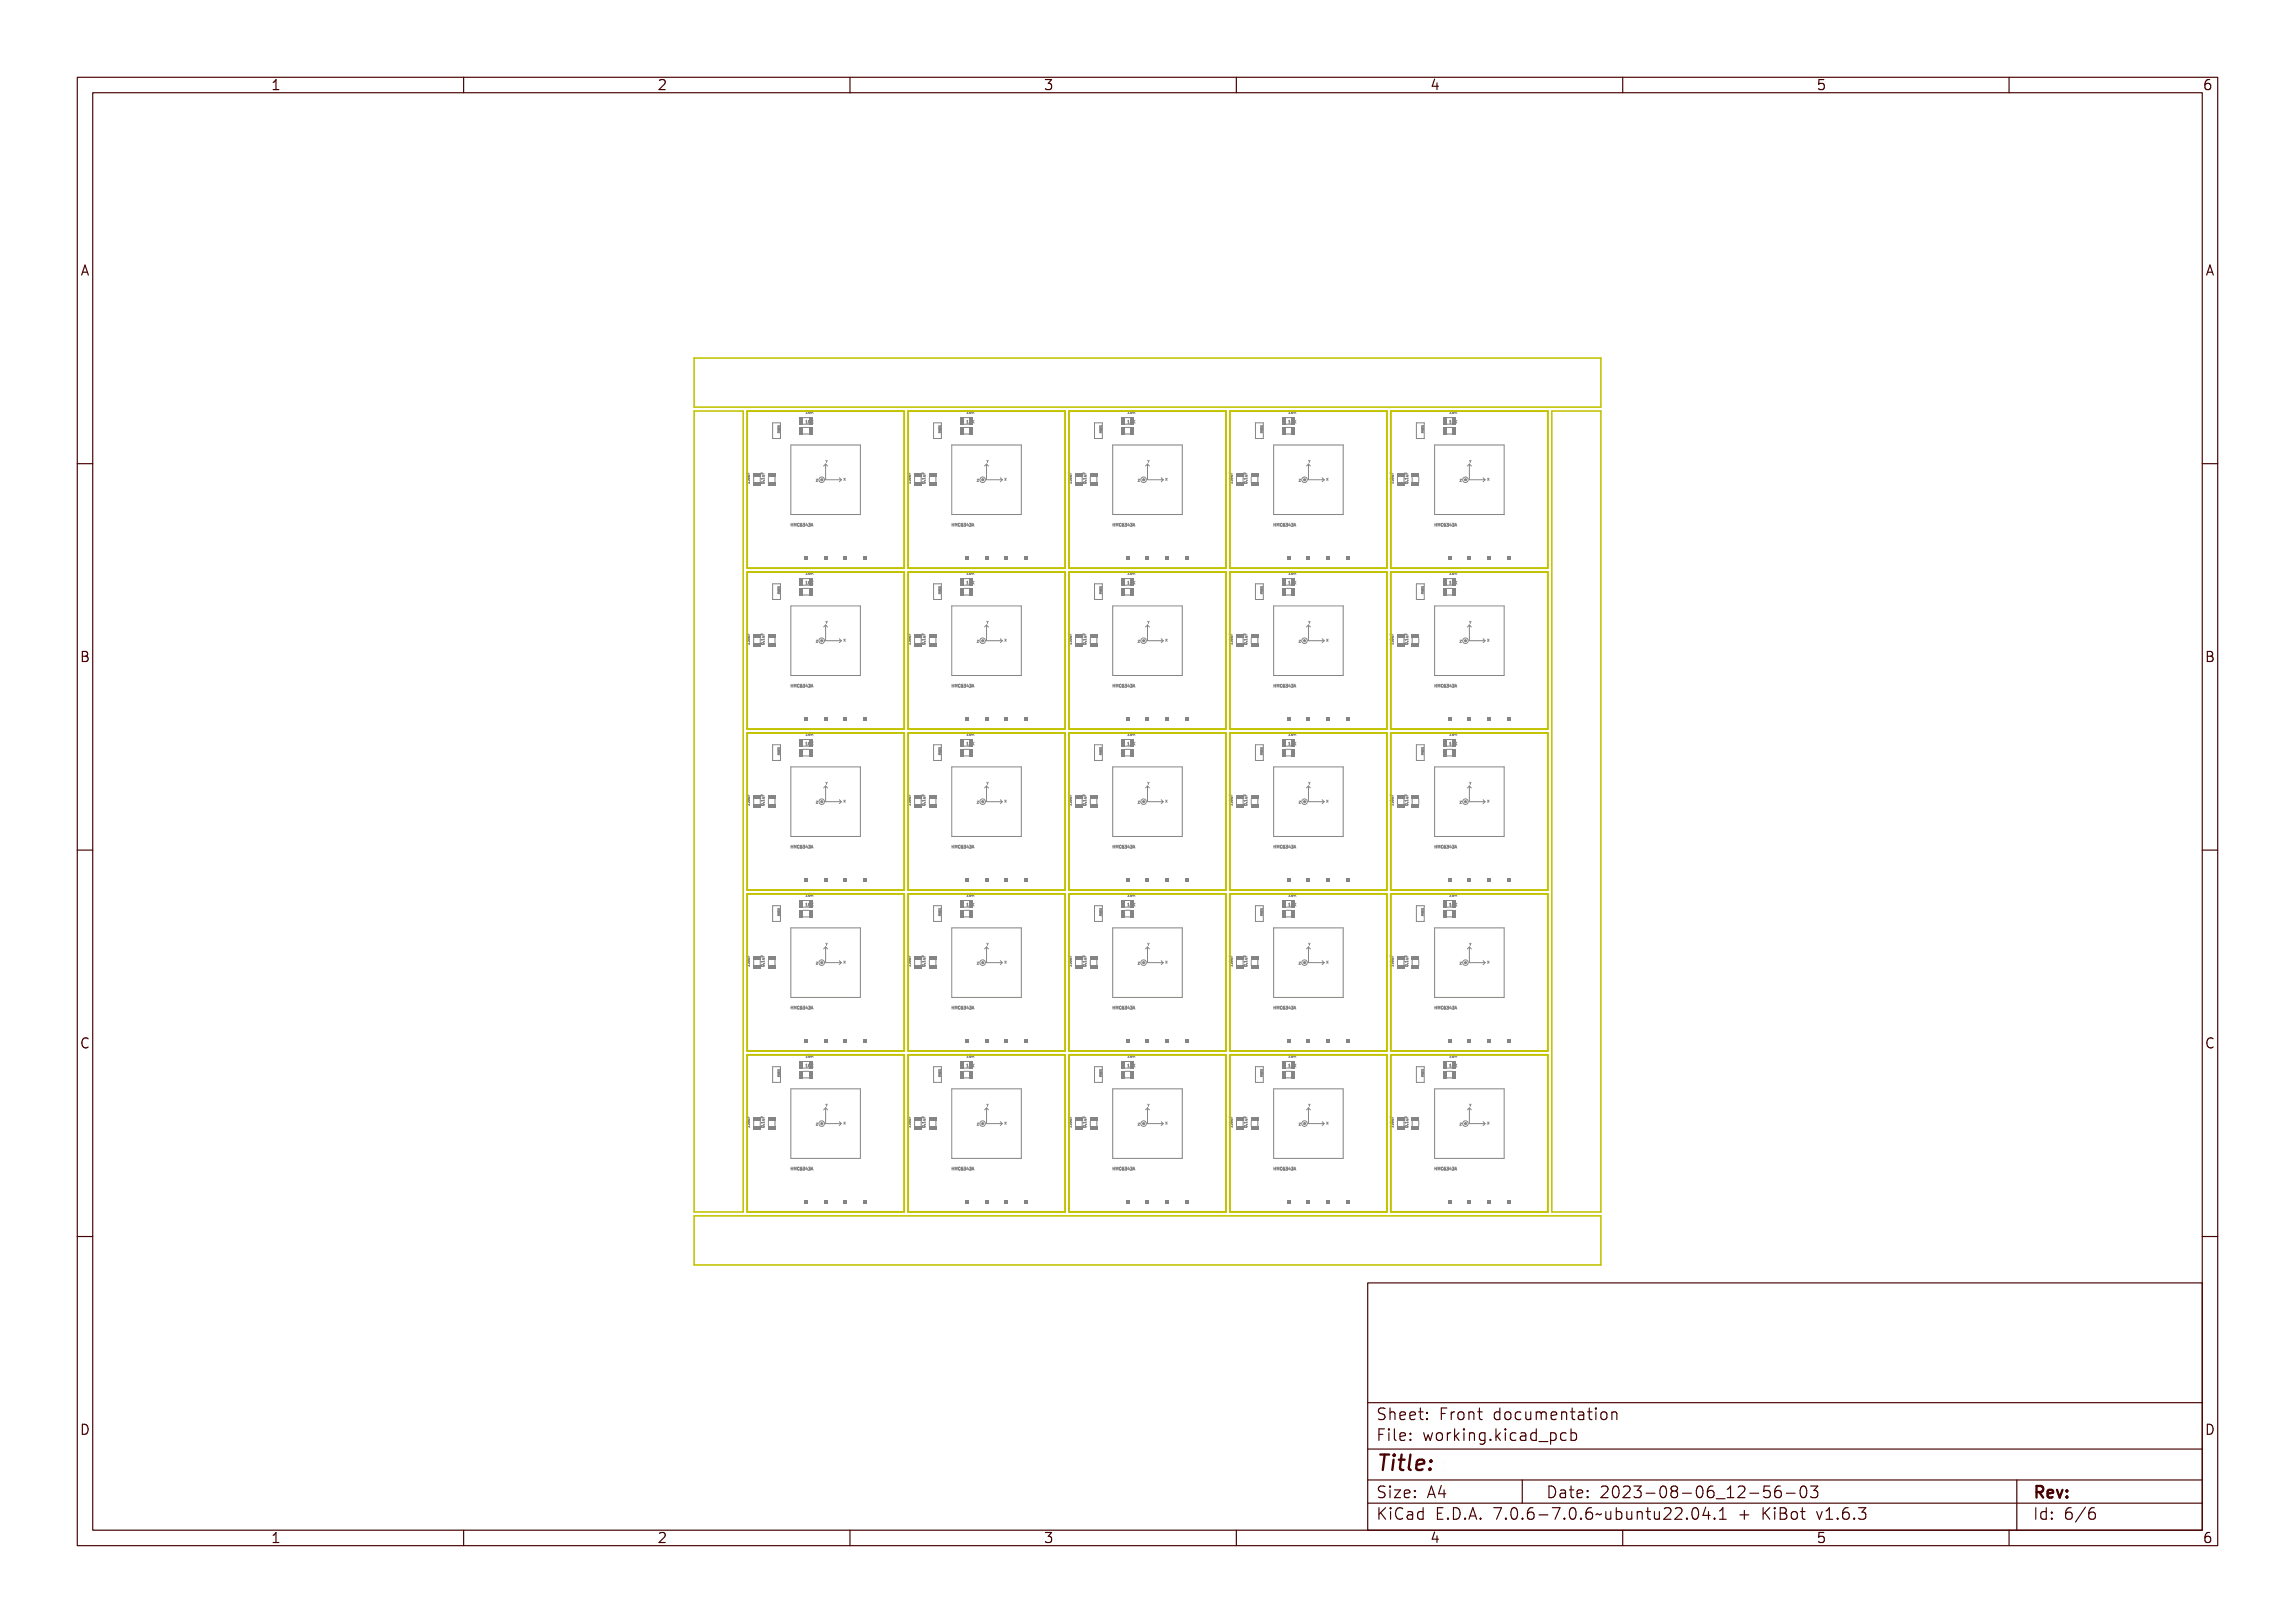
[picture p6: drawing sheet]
<svg xmlns="http://www.w3.org/2000/svg" width="297mm" height="210mm" viewBox="0 0 297 210" stroke-linecap="round" stroke-linejoin="round" font-family="sans-serif">
<defs><g id="words">
<text font-size="2.7" fill="#480000" x="178" y="190.3">Title:</text>
<g font-size="2" fill="#480000">
<text x="178" y="183.7">Sheet: Front documentation</text>
<text x="178" y="186.5">File: working.kicad_pcb</text>
<text x="178" y="193.9">Size: A4</text>
<text x="178" y="196.6">KiCad E.D.A. 7.0.6-7.0.6~ubuntu22.04.1 + KiBot v1.6.3</text>
<text x="200" y="193.9">Date: 2023-08-06_12-56-03</text>
<text x="263" y="196.6">Id: 6/6</text>
<text x="263" y="193.9">Rev:</text>
</g>
<g font-size="1.7" fill="#480000">
<text x="35" y="11.7">1</text>
<text x="85" y="11.7">2</text>
<text x="135" y="11.7">3</text>
<text x="185" y="11.7">4</text>
<text x="235" y="11.7">5</text>
<text x="285" y="11.7">6</text>
<text x="10.5" y="35.7">A</text>
<text x="285.5" y="35.7">A</text>
<text x="10.5" y="85.6">B</text>
<text x="285.5" y="85.6">B</text>
<text x="10.5" y="135.7">C</text>
<text x="285.5" y="135.7">C</text>
<text x="10.5" y="185.6">D</text>
<text x="285.5" y="185.6">D</text>
<text x="35" y="199.7">1</text>
<text x="85" y="199.7">2</text>
<text x="135" y="199.7">3</text>
<text x="185" y="199.7">4</text>
<text x="235" y="199.7">5</text>
<text x="285" y="199.7">6</text>
</g>
<g font-size=".5" fill="#848484">
<text x="104.4" y="53.5">10K</text>
<text x="125.2" y="53.5">10K</text>
<text x="146.1" y="53.5">10K</text>
<text x="166.9" y="53.5">10K</text>
<text x="187.7" y="53.5">10K</text>
<text x="104.4" y="54.8">10K</text>
<text x="125.2" y="54.8">10K</text>
<text x="146.1" y="54.8">10K</text>
<text x="166.9" y="54.8">10K</text>
<text x="187.7" y="54.8">10K</text>
<text x="97" y="62.6" transform="rotate(-90 97 62.6)">1.0uF</text>
<text x="98.9" y="62.6" transform="rotate(-90 98.9 62.6)">0.1uF</text>
<text x="117.8" y="62.6" transform="rotate(-90 117.8 62.6)">1.0uF</text>
<text x="119.7" y="62.6" transform="rotate(-90 119.7 62.6)">0.1uF</text>
<text x="138.7" y="62.6" transform="rotate(-90 138.7 62.6)">1.0uF</text>
<text x="140.6" y="62.6" transform="rotate(-90 140.6 62.6)">0.1uF</text>
<text x="159.5" y="62.6" transform="rotate(-90 159.5 62.6)">1.0uF</text>
<text x="161.4" y="62.6" transform="rotate(-90 161.4 62.6)">0.1uF</text>
<text x="180.3" y="62.6" transform="rotate(-90 180.3 62.6)">1.0uF</text>
<text x="182.2" y="62.6" transform="rotate(-90 182.2 62.6)">0.1uF</text>
<text x="102.3" y="68.1">HMC6343A</text>
<text x="123.1" y="68.1">HMC6343A</text>
<text x="143.9" y="68.1">HMC6343A</text>
<text x="164.8" y="68.1">HMC6343A</text>
<text x="185.6" y="68.1">HMC6343A</text>
<text x="104.4" y="74.3">10K</text>
<text x="104.4" y="75.6">10K</text>
<text x="125.2" y="74.3">10K</text>
<text x="125.2" y="75.6">10K</text>
<text x="146.1" y="74.3">10K</text>
<text x="146.1" y="75.6">10K</text>
<text x="166.9" y="75.6">10K</text>
<text x="166.9" y="74.3">10K</text>
<text x="187.7" y="75.6">10K</text>
<text x="187.7" y="74.3">10K</text>
<text x="97" y="83.4" transform="rotate(-90 97 83.4)">1.0uF</text>
<text x="98.9" y="83.4" transform="rotate(-90 98.9 83.4)">0.1uF</text>
<text x="119.7" y="83.4" transform="rotate(-90 119.7 83.4)">0.1uF</text>
<text x="138.7" y="83.4" transform="rotate(-90 138.7 83.4)">1.0uF</text>
<text x="140.6" y="83.4" transform="rotate(-90 140.6 83.4)">0.1uF</text>
<text x="159.5" y="83.4" transform="rotate(-90 159.5 83.4)">1.0uF</text>
<text x="161.4" y="83.4" transform="rotate(-90 161.4 83.4)">0.1uF</text>
<text x="180.3" y="83.4" transform="rotate(-90 180.3 83.4)">1.0uF</text>
<text x="182.2" y="83.4" transform="rotate(-90 182.2 83.4)">0.1uF</text>
<text x="102.3" y="88.9">HMC6343A</text>
<text x="123.1" y="88.9">HMC6343A</text>
<text x="143.9" y="88.9">HMC6343A</text>
<text x="164.8" y="88.9">HMC6343A</text>
<text x="185.6" y="88.9">HMC6343A</text>
<text x="104.4" y="95.2">10K</text>
<text x="125.2" y="95.2">10K</text>
<text x="146.1" y="95.2">10K</text>
<text x="166.9" y="95.2">10K</text>
<text x="187.7" y="95.2">10K</text>
<text x="104.4" y="96.4">10K</text>
<text x="125.2" y="96.4">10K</text>
<text x="146.1" y="96.4">10K</text>
<text x="166.9" y="96.4">10K</text>
<text x="187.7" y="96.4">10K</text>
<text x="97" y="104.2" transform="rotate(-90 97 104.2)">1.0uF</text>
<text x="98.9" y="104.2" transform="rotate(-90 98.9 104.2)">0.1uF</text>
<text x="117.8" y="104.2" transform="rotate(-90 117.8 104.2)">1.0uF</text>
<text x="119.7" y="104.2" transform="rotate(-90 119.7 104.2)">0.1uF</text>
<text x="138.7" y="104.2" transform="rotate(-90 138.7 104.2)">1.0uF</text>
<text x="140.6" y="104.2" transform="rotate(-90 140.6 104.2)">0.1uF</text>
<text x="161.4" y="104.2" transform="rotate(-90 161.4 104.2)">0.1uF</text>
<text x="180.3" y="104.2" transform="rotate(-90 180.3 104.2)">1.0uF</text>
<text x="102.3" y="109.8">HMC6343A</text>
<text x="123.1" y="109.8">HMC6343A</text>
<text x="143.9" y="109.8">HMC6343A</text>
<text x="164.8" y="109.8">HMC6343A</text>
<text x="185.6" y="109.8">HMC6343A</text>
<text x="104.4" y="117.3">10K</text>
<text x="104.4" y="116">10K</text>
<text x="125.2" y="117.3">10K</text>
<text x="125.2" y="116">10K</text>
<text x="146.1" y="116">10K</text>
<text x="146.1" y="117.3">10K</text>
<text x="166.9" y="117.3">10K</text>
<text x="166.9" y="116">10K</text>
<text x="187.7" y="117.3">10K</text>
<text x="187.7" y="116">10K</text>
<text x="97" y="125.1" transform="rotate(-90 97 125.1)">1.0uF</text>
<text x="98.9" y="125.1" transform="rotate(-90 98.9 125.1)">0.1uF</text>
<text x="117.8" y="125.1" transform="rotate(-90 117.8 125.1)">1.0uF</text>
<text x="119.7" y="125.1" transform="rotate(-90 119.7 125.1)">0.1uF</text>
<text x="138.7" y="125.1" transform="rotate(-90 138.7 125.1)">1.0uF</text>
<text x="159.5" y="125.1" transform="rotate(-90 159.5 125.1)">1.0uF</text>
<text x="161.4" y="125.1" transform="rotate(-90 161.4 125.1)">0.1uF</text>
<text x="180.3" y="125.1" transform="rotate(-90 180.3 125.1)">1.0uF</text>
<text x="182.2" y="125.1" transform="rotate(-90 182.2 125.1)">0.1uF</text>
<text x="102.3" y="130.6">HMC6343A</text>
<text x="123.1" y="130.6">HMC6343A</text>
<text x="143.9" y="130.6">HMC6343A</text>
<text x="164.8" y="130.6">HMC6343A</text>
<text x="185.6" y="130.6">HMC6343A</text>
<text x="104.4" y="136.8">10K</text>
<text x="125.2" y="136.8">10K</text>
<text x="146.1" y="136.8">10K</text>
<text x="166.9" y="136.8">10K</text>
<text x="187.7" y="136.8">10K</text>
<text x="104.4" y="138.1">10K</text>
<text x="125.2" y="138.1">10K</text>
<text x="146.1" y="138.1">10K</text>
<text x="166.9" y="138.1">10K</text>
<text x="187.7" y="138.1">10K</text>
<text x="97" y="145.9" transform="rotate(-90 97 145.9)">1.0uF</text>
<text x="117.8" y="145.9" transform="rotate(-90 117.8 145.9)">1.0uF</text>
<text x="119.7" y="145.9" transform="rotate(-90 119.7 145.9)">0.1uF</text>
<text x="138.7" y="145.9" transform="rotate(-90 138.7 145.9)">1.0uF</text>
<text x="140.6" y="145.9" transform="rotate(-90 140.6 145.9)">0.1uF</text>
<text x="159.5" y="145.9" transform="rotate(-90 159.5 145.9)">1.0uF</text>
<text x="161.4" y="145.9" transform="rotate(-90 161.4 145.9)">0.1uF</text>
<text x="180.3" y="145.9" transform="rotate(-90 180.3 145.9)">1.0uF</text>
<text x="182.2" y="145.9" transform="rotate(-90 182.2 145.9)">0.1uF</text>
<text x="102.3" y="151.4">HMC6343A</text>
<text x="123.1" y="151.4">HMC6343A</text>
<text x="143.9" y="151.4">HMC6343A</text>
<text x="164.8" y="151.4">HMC6343A</text>
<text x="185.6" y="151.4">HMC6343A</text>
</g>
<g font-size=".4" fill="#848484">
<text x="106.8" y="59.9">Y</text>
<text x="127.7" y="59.9">Y</text>
<text x="148.5" y="59.9">Y</text>
<text x="169.3" y="59.9">Y</text>
<text x="190.1" y="59.9">Y</text>
<text x="105.6" y="62.3">Z</text>
<text x="109.1" y="62.2">X</text>
<text x="126.4" y="62.3">Z</text>
<text x="130" y="62.2">X</text>
<text x="147.2" y="62.3">Z</text>
<text x="150.8" y="62.2">X</text>
<text x="168.1" y="62.3">Z</text>
<text x="171.6" y="62.2">X</text>
<text x="188.9" y="62.3">Z</text>
<text x="192.5" y="62.2">X</text>
<text x="105.6" y="83.2">Z</text>
<text x="106.8" y="80.7">Y</text>
<text x="109.1" y="83">X</text>
<text x="126.4" y="83.2">Z</text>
<text x="127.7" y="80.7">Y</text>
<text x="130" y="83">X</text>
<text x="147.2" y="83.2">Z</text>
<text x="148.5" y="80.7">Y</text>
<text x="150.8" y="83">X</text>
<text x="168.1" y="83.2">Z</text>
<text x="169.3" y="80.7">Y</text>
<text x="171.6" y="83">X</text>
<text x="188.9" y="83.2">Z</text>
<text x="190.1" y="80.7">Y</text>
<text x="192.5" y="83">X</text>
<text x="106.8" y="101.5">Y</text>
<text x="127.7" y="101.5">Y</text>
<text x="148.5" y="101.5">Y</text>
<text x="169.3" y="101.5">Y</text>
<text x="190.1" y="101.5">Y</text>
<text x="105.6" y="104">Z</text>
<text x="109.1" y="103.8">X</text>
<text x="126.4" y="104">Z</text>
<text x="130" y="103.8">X</text>
<text x="147.2" y="104">Z</text>
<text x="150.8" y="103.8">X</text>
<text x="168.1" y="104">Z</text>
<text x="171.6" y="103.8">X</text>
<text x="188.9" y="104">Z</text>
<text x="192.5" y="103.8">X</text>
<text x="105.6" y="124.8">Z</text>
<text x="106.8" y="122.4">Y</text>
<text x="109.1" y="124.7">X</text>
<text x="126.4" y="124.8">Z</text>
<text x="127.7" y="122.4">Y</text>
<text x="130" y="124.7">X</text>
<text x="147.2" y="124.8">Z</text>
<text x="148.5" y="122.4">Y</text>
<text x="150.8" y="124.7">X</text>
<text x="168.1" y="124.8">Z</text>
<text x="169.3" y="122.4">Y</text>
<text x="171.6" y="124.7">X</text>
<text x="188.9" y="124.8">Z</text>
<text x="190.1" y="122.4">Y</text>
<text x="192.5" y="124.7">X</text>
<text x="106.8" y="143.2">Y</text>
<text x="127.7" y="143.2">Y</text>
<text x="148.5" y="143.2">Y</text>
<text x="169.3" y="143.2">Y</text>
<text x="190.1" y="143.2">Y</text>
<text x="105.6" y="145.6">Z</text>
<text x="109.1" y="145.5">X</text>
<text x="126.4" y="145.6">Z</text>
<text x="130" y="145.5">X</text>
<text x="147.2" y="145.6">Z</text>
<text x="150.8" y="145.5">X</text>
<text x="168.1" y="145.6">Z</text>
<text x="171.6" y="145.5">X</text>
<text x="188.9" y="145.6">Z</text>
<text x="192.5" y="145.5">X</text>
</g>
</g></defs>
<g fill="none" stroke="#848484" stroke-width=".13">
<path d="M100.7 55.3h.2M100.7 55v.2h.2v-.2M100.7 55.2v.2M100.7 55.9v.1h.2M100.7 55.4v.1M100.7 55.5v.1M100.7 55.9h.1M100.7 55.6h.1M100.7 55.8l.2-.1v.2zM100.7 55.3l.2 .1-.2 .1zM100.7 55.1v.2l.1-.1 .1 .1v-.2v.2h-.2zM100.7 55.5l.1 .1 .1-.1v.2v-.2l-.2 .2z"/>
<path d="M100.7 55.9l.2 .1h-.2zM100.7 55.8h.2zM100.8 55.9v.1h-.1zM100.8 55.9h.1M100.8 55.5v.1M100.8 55.9v.1M100.8 55.1v.1M100.8 55.5h.1M100.8 55.4l.1 .2M100.8 55.4v.1M100.8 55.7v.1M100.9 55.6l-.2 .1 .2 .1"/>
<path d="M104.3 53.5h.2M104.3 54.8h.2M104.3 53.2h.1M104.3 54.5h.1M104.5 53.2l.1-.1v.4h.1h-.2h.1v-.3zM104.5 54.4h.1v.3l.1 .1h-.2l.1-.1v-.2zM104.8 53.2v-.1a.17 .17 0 0 1 .2 .2 .17 .17 0 0 1-.2 .2zM104.8 54.4a.17 .17 0 0 1 .2 .2 .17 .17 0 0 1-.2 .1zM104.8 53.2l.1 .1v.2zM104.8 54.5h.1v.2zM105.1 53.1v.2l.2-.2-.1 .2 .1 .2-.2-.2v.2zM105.1 54.4v.2l.2-.2-.1 .2 .1 .2-.2-.2v.2z"/>
<path d="M121.5 55.3h.2M121.5 55v.2h.2v-.2M121.5 55.2v.2M121.5 55.9v.1h.2M121.5 55.4v.1M121.5 55.5v.1M121.5 55.9h.1M121.5 55.8l.3-.1v.2zM121.5 55.3l.3 .1-.3 .1zM121.5 55.1l.1 .2v-.1l.1 .1 .1-.2v.2h-.3zM121.5 55.5l.1 .1 .1-.1 .1 .2-.1-.2-.1 .2zM121.6 55.9l.2 .1h-.3z"/>
<path d="M121.6 55.8h.1zM121.6 55.9l.1 .1h-.1zM121.6 55.9h.1M121.6 55.1v.1M121.6 55.9v.1M121.6 55.5l-.1 .1M121.6 55.4v.1M121.7 55.4h.1M121.7 55.7v.1M121.7 55.4h-.1M121.7 55.4v.1M121.7 55.5v.1"/>
<path d="M121.7 55.6l-.2 .1 .2 .1M125.1 53.5h.2M125.1 54.8h.2M125.1 53.2h.1M125.1 54.5h.1M125.3 53.2l.1-.1v.4h.1h-.2h.1v-.3zM125.3 54.4h.1v.3l.1 .1h-.2l.1-.1v-.2zM125.6 53.2v-.1a.17 .17 0 0 1 .2 .2 .17 .17 0 0 1-.2 .2zM125.6 54.4a.17 .17 0 0 1 .2 .2 .17 .17 0 0 1-.2 .1zM125.7 53.2l.1 .1-.1 .2zM125.7 54.5h.1l-.1 .2zM125.9 53.1v.2l.2-.2-.1 .2 .1 .2-.1-.2-.1 .2z"/>
<path d="M125.9 54.4v.2l.2-.2-.1 .2 .1 .2-.1-.2-.1 .2zM142.3 55v.2h.3v-.2M142.3 55.2v.2M142.3 55.3h.3M142.3 55.4v.1M142.3 55.9v.1h.3M142.3 55.5l.1 .1M142.4 55.9l.1 .1M142.4 55.9h-.1M142.4 55.6h.1M142.4 55.8l.2-.1v.2zM142.4 55.3l.2 .1-.2 .1z"/>
<path d="M142.4 55.1v.2l.1-.1 .1 .1v-.2v.2h-.2zM142.4 55.5v.1l.2-.1v.2l-.1-.2-.1 .2zM142.4 55.9l.2 .1h-.2zM142.4 55.8h.1zM142.4 55.9l.1 .1h-.1zM142.4 55.5v.1M142.4 55.1v.1M142.5 55.7v.1M142.5 55.4l-.1 .1M142.5 55.4l.1 .1M142.6 55.5v.1M142.6 55.6l-.3 .1 .3 .1"/>
<path d="M145.9 53.5h.3M145.9 54.8h.3M146 53.2h-.1M146 54.5h-.1M146.1 53.2l.2-.1v.4h-.2h.1v-.3zM146.1 54.4h.2v.3v.1h-.2l.1-.1v-.2zM146.4 53.2l.1-.1a.17 .17 0 0 1 .1 .2 .17 .17 0 0 1-.2 .2zM146.4 54.4h.1a.17 .17 0 0 1 .1 .2 .17 .17 0 0 1-.2 .1zM146.5 53.2l.1 .1-.1 .2zM146.5 54.5h.1l-.1 .2zM146.7 53.1l.1 .2 .2-.2-.2 .2 .2 .2-.2-.2-.1 .2zM146.7 54.4l.1 .2 .2-.2-.2 .2 .2 .2-.2-.2-.1 .2z"/>
<path d="M163.2 55v.2h.2v-.2M163.2 55.2v.2M163.2 55.3h.2M163.2 55.4v.2M163.2 55.8l.2-.1v.2zM163.2 55.3l.2 .1-.2 .1zM163.2 55.1v.2l.1-.1 .1 .1v-.2v.2h-.2zM163.2 55.5l.1 .1 .1-.1v.2v-.2l-.2 .2zM163.2 55.9l.2 .1h-.2zM163.2 55.8h.1zM163.2 55.9l.1 .1h-.1zM163.3 55.5l-.1 .1"/>
<path d="M163.3 55.1v.1M163.3 56l-.1-.1v.1h.2M163.3 55.7v.1M163.4 55.4v.1M163.4 55.4l-.1 .1M163.4 55.5v.1M163.4 55.6l-.2 .1 .2 .1M166.8 53.5h.2M166.8 54.8h.2M166.8 53.2h.1M166.8 54.5h.1M167 53.2l.1-.1v.4h.1h-.2v-.3z"/>
<path d="M167 54.4h.1v.3l.1 .1h-.2v-.1v-.2zM167.3 53.2v-.1a.17 .17 0 0 1 .2 .2 .17 .17 0 0 1-.2 .2zM167.3 54.4a.17 .17 0 0 1 .2 .2 .17 .17 0 0 1-.2 .1zM167.3 53.2l.1 .1v.2zM167.3 54.5h.1v.2zM167.5 53.1l.1 .2 .2-.2-.1 .2 .1 .2-.2-.2-.1 .2zM167.5 54.4l.1 .2 .2-.2-.1 .2 .1 .2-.2-.2-.1 .2zM184 55v.2h.2v-.2M184 55.2v.2M184 55.3h.2M184 55.4l.1 .2M184 55.8l.3-.1v.2z"/>
<path d="M184 55.3l.3 .1-.3 .1zM184 55.1l.1 .2v-.1l.1 .1 .1-.2v.2h-.3zM184 55.5l.1 .1 .1-.1v.2v-.2l-.1 .2zM184 55.9l.3 .1h-.3zM184.1 55.8h.1zM184.1 55.9v.1zM184.1 55.9l-.1 .1h.2M184.1 55.5v.1M184.1 55.9h.1M184.1 55.9v.1M184.1 55.1v.1M184.1 55.5h.1"/>
<path d="M184.1 55.4l.1 .2M184.1 55.4v.1M184.2 55.7v.1M184.2 55.6l-.2 .1 .2 .1M187.6 53.5h.2M187.6 54.8h.2M187.6 54.5h.1M187.6 53.2h.1M187.8 54.4h.1v.3l.1 .1h-.2l.1-.1v-.2zM187.8 53.2l.1-.1v.4h.1h-.2h.1v-.3zM188.1 54.4a.17 .17 0 0 1 .2 .2 .17 .17 0 0 1-.2 .1zM188.1 53.2v-.1a.17 .17 0 0 1 .2 .2 .17 .17 0 0 1-.2 .2z"/>
<path d="M188.2 54.5v.2zM188.2 53.2v.1v.2zM188.4 54.4v.2l.2-.2-.1 .2 .1 .2-.1-.2-.1 .2zM188.4 53.1v.2l.2-.2-.1 .2 .1 .2-.1-.2-.1 .2zM96.6 62.4h.4v-.1v.2v-.1h-.3v.1zM96.6 61.1l.1 .2h.1v-.2v.2h.2h-.4zM96.6 61.8a.18 .18 0 0 1 .3-.1 .18 .18 0 0 1 .1 .2h-.3zM96.7 61.8h.3l-.2 .1zM96.7 61.4h.3v.2h-.3l.3-.1zM96.9 62.1h.1zM98.5 61.8h.4v-.1v.2v-.1h-.3v.1zM98.5 61.1l.1 .2h.1v-.2v.2h.2h-.4z"/>
<path d="M98.5 62.4a.18 .18 0 0 1 .3-.1 .18 .18 0 0 1 .1 .2h-.3zM98.6 62.4h.3l-.2 .1zM98.6 61.4h.3v.2h-.3l.3-.1zM98.8 62.1h.1zM100.7 75.9v.1h.2v-.1M100.7 76.1v.1M100.7 76.1h.2M100.7 76.3v.1M100.7 76.7v.1h.2M100.7 76.4h.1M100.7 76.7h.1M100.7 76.6l.2-.1v.2z"/>
<path d="M100.7 76.1l.2 .2h-.2zM100.7 76v.1l.1-.1 .1 .1v-.1v.1h-.2zM100.7 76.4l.1 .1 .1-.1v.1v-.1l-.2 .1zM100.7 76.7l.2 .2h-.2zM100.7 76.6h.2zM100.8 76.7v.1h-.1zM100.8 76.7h.1M100.8 76.4h.1M100.8 76.7v.1M100.8 75.9v.1M100.8 76.3v.1M100.8 76.3l.1 .1"/>
<path d="M100.8 76.3h.1M100.8 76.5v.1M100.9 76.5h-.2l.2 .1M102.3 67.7l.1 .2h.1v-.2v.4v-.2h-.1l-.1 .2zM102.6 67.7l.1 .2 .2-.2v.4l-.1-.3-.1 .2-.1-.2v.3zM102.9 67.8h.2a.13 .13 0 0 0-.1 .1 .13 .13 0 0 0 .1 .1v.1a.18 .18 0 0 1-.2-.1 .18 .18 0 0 1 0-.2zM103.2 67.8l.2-.1-.1 .2a.12 .12 0 0 1 .1 0 .12 .12 0 0 1 0 .2 .12 .12 0 0 1-.2-.1zM103.5 67.7l.2 .1v.1a.11 .11 0 0 1 0 .2 .11 .11 0 0 1-.2-.1h.2l-.1-.1 .1-.1zM103.9 67.7l.1 .4-.2-.1zM104 67.8v.2h-.2zM104.1 67.7l.2 .1v.1a.11 .11 0 0 1 0 .2 .11 .11 0 0 1-.2-.1h.2l-.1-.1 .1-.1zM104.3 74.3h.2"/>
<path d="M104.3 75.6h.2M104.3 74h.1M104.3 75.3h.1M104.5 74h.1v.3h.1h-.2h.1v-.3zM104.5 75.3l.1-.1v.4h.1h-.2h.1v-.3zM104.5 67.7l.2 .4-.1-.1-.2 .1zM104.5 67.8l.1 .2h-.1zM104.6 67.7h.3l-.2 .2M104.8 74a.17 .17 0 0 1 .2 .2 .17 .17 0 0 1-.2 .1zM104.8 75.3v-.1a.17 .17 0 0 1 .2 .2 .17 .17 0 0 1-.2 .2zM104.8 74l.1 .1v.2zM104.8 75.3l.1 .1v.2z"/>
<path d="M104.8 67.9v.2M105 68.1l.1-.4 .1 .4M105 68h.2M105.1 74v.1l.2-.1-.1 .1 .1 .2-.2-.2v.2zM105.1 75.2v.2l.2-.2-.1 .2 .1 .2-.2-.2v.2zM117.5 62.4h.3v-.1v.2v-.1h-.3v.1zM117.5 61.1v.2h.1l.1-.2v.2h.1h-.3zM117.5 61.8a.18 .18 0 0 1 .2-.1 .18 .18 0 0 1 .1 .2h-.3zM117.5 61.8h.3l-.2 .1zM117.6 61.4h.2v.2h-.2l.2-.1zM117.8 62.1h.1M119.4 61.8h.3v-.1v.2v-.1h-.3v.1z"/>
<path d="M119.4 61.1v.2h.1l.1-.2v.2h.1h-.3zM119.4 62.4a.18 .18 0 0 1 .2-.1 .18 .18 0 0 1 .1 .2h-.3zM119.4 62.4h.3l-.2 .1zM119.5 61.4h.2v.2h-.2l.2-.1zM119.7 62.1h.1M121.5 75.9v.1h.2v-.1M121.5 76.1v.1M121.5 76.1h.2M121.5 76.3v.1M121.5 76.7v.1h.2M121.5 76.4h.1M121.5 76.7h.1"/>
<path d="M121.5 76.6l.3-.1v.2zM121.5 76.1l.3 .2h-.3zM121.5 76l.1 .1v-.1l.1 .1 .1-.1v.1h-.3zM121.5 76.4l.1 .1 .1-.1 .1 .1-.1-.1-.1 .1zM121.6 76.7l.2 .2h-.3zM121.6 76.6h.1zM121.6 76.7l.1 .1h-.1zM121.6 76.4h.1M121.6 76.7h.1M121.6 75.9v.1M121.6 76.7v.1M121.6 76.3v.1"/>
<path d="M121.6 76.3h.1M121.7 76.5v.1M121.7 76.3h.1M121.7 76.3h-.1M121.7 76.3v.1M121.7 76.5h-.2l.2 .1M123.1 67.7l.1 .2h.1l.1-.2v.4l-.1-.2h-.1l-.1 .2zM123.4 67.7l.2 .2 .1-.2v.4l-.1-.3v.2l-.1-.2-.1 .3zM123.8 67.8h.2a.13 .13 0 0 0-.2 .1 .13 .13 0 0 0 .2 .1l-.1 .1a.18 .18 0 0 1-.2-.1 .18 .18 0 0 1 .1-.2zM124.1 67.8l.1-.1-.1 .2a.12 .12 0 0 1 .2 0 .12 .12 0 0 1-.1 .2 .12 .12 0 0 1-.2-.1zM124.3 67.7l.2 .1v.1a.11 .11 0 0 1 0 .2 .11 .11 0 0 1-.2-.1h.2l-.1-.1 .1-.1zM124.8 67.7v.4l-.2-.1z"/>
<path d="M124.8 67.8v.2h-.1zM125 67.7l.1 .1v.1a.11 .11 0 0 1 0 .2 .11 .11 0 0 1-.2-.1h.2l-.1-.1 .1-.1zM125.1 74.3h.2M125.1 75.6h.2M125.1 74h.1M125.1 75.3h.1M125.3 74h.1v.3h.1h-.2h.1v-.3zM125.3 75.3l.1-.1v.4h.1h-.2h.1v-.3zM125.3 67.7l.2 .4-.1-.1-.2 .1zM125.4 67.8v.2h-.1zM125.5 67.7h.2l-.1 .2M125.6 74a.17 .17 0 0 1 .2 .2 .17 .17 0 0 1-.2 .1z"/>
<path d="M125.6 75.3v-.1a.17 .17 0 0 1 .2 .2 .17 .17 0 0 1-.2 .2zM125.7 67.9v.2M125.7 74l.1 .1-.1 .2zM125.7 75.3l.1 .1-.1 .2zM125.8 68.1l.1-.4 .1 .4M125.8 68h.2M125.9 74v.1l.2-.1-.1 .1 .1 .2-.1-.2-.1 .2zM125.9 75.2v.2l.2-.2-.1 .2 .1 .2-.1-.2-.1 .2zM138.3 62.4h.3l.1-.1v.2l-.1-.1h-.3v.1zM138.3 61.1v.2h.1l.1-.2v.2h.2h-.4zM138.3 61.8a.18 .18 0 0 1 .2-.1 .18 .18 0 0 1 .1 .2h-.3zM138.3 61.8h.3l-.2 .1z"/>
<path d="M138.4 61.4h.3v.2h-.3l.2-.1zM138.6 62.1h.1zM140.2 61.8h.3l.1-.1v.2l-.1-.1h-.3v.1zM140.2 61.1v.2h.1l.1-.2v.2h.2h-.4zM140.2 62.4a.18 .18 0 0 1 .2-.1 .18 .18 0 0 1 .1 .2h-.3zM140.2 62.4h.3l-.2 .1zM140.3 61.4h.3v.2h-.3l.2-.1zM140.5 62.1h.1zM142.3 75.9v.1h.3v-.1M142.3 76.1v.1M142.3 76.1h.3M142.3 76.3v.1"/>
<path d="M142.3 76.7v.1h.3M142.3 76.4h.1M142.4 76.7l.1 .1M142.4 76.7h-.1M142.4 76.4h.1M142.4 76.6l.2-.1v.2zM142.4 76.1l.2 .2h-.2zM142.4 76v.1l.1-.1 .1 .1v-.1v.1h-.2zM142.4 76.4v.1l.2-.1v.1l-.1-.1-.1 .1zM142.4 76.7l.2 .2h-.2zM142.4 76.6h.1zM142.4 76.7l.1 .1h-.1z"/>
<path d="M142.4 75.9v.1M142.5 76.5v.1M142.5 76.3l-.1 .1M142.5 76.3h.1M142.6 76.3v.1M142.6 76.5h-.3l.3 .1M144 67.7v.2h.1l.1-.2v.4l-.1-.2h-.1v.2zM144.3 67.7l.1 .2 .1-.2v.4v-.3l-.1 .2-.1-.2v.3zM144.6 67.8h.2a.13 .13 0 0 0-.2 .1 .13 .13 0 0 0 .2 .1v.1a.18 .18 0 0 1-.2-.1 .18 .18 0 0 1 0-.2zM144.9 67.8l.2-.1-.2 .2a.12 .12 0 0 1 .2 0 .12 .12 0 0 1-.1 .2 .12 .12 0 0 1-.1-.1zM145.2 67.7l.2 .1-.1 .1a.11 .11 0 0 1 .1 .2 .11 .11 0 0 1-.2-.1h.1l-.1-.1 .1-.1zM145.6 67.7l.1 .4-.2-.1z"/>
<path d="M145.6 67.8v.2h-.1zM145.8 67.7l.2 .1-.1 .1a.11 .11 0 0 1 .1 .2 .11 .11 0 0 1-.2-.1h.1l-.1-.1 .1-.1zM145.9 74.3h.3M145.9 75.6h.3M146 74h-.1M146 75.3h-.1M146.1 74h.2v.3h-.2h.1v-.3zM146.1 75.3l.2-.1v.4h-.2h.1v-.3zM146.2 67.7l.1 .4-.1-.1-.2 .1zM146.2 67.8v.2h-.1zM146.3 67.7h.2l-.1 .2M146.4 74h.1a.17 .17 0 0 1 .1 .2 .17 .17 0 0 1-.2 .1z"/>
<path d="M146.4 75.3l.1-.1a.17 .17 0 0 1 .1 .2 .17 .17 0 0 1-.2 .2zM146.5 74l.1 .1-.1 .2zM146.5 75.3l.1 .1-.1 .2zM146.5 67.9v.2M146.6 68.1l.1-.4 .2 .4M146.7 68h.1M146.7 74l.1 .1 .2-.1-.2 .1 .2 .2-.2-.2-.1 .2zM146.7 75.2l.1 .2 .2-.2-.2 .2 .2 .2-.2-.2-.1 .2zM159.1 62.4h.3l.1-.1v.2l-.1-.1h-.2l-.1 .1zM159.1 61.1l.1 .2h.1v-.2v.2h.2h-.4zM159.1 61.8a.18 .18 0 0 1 .2-.1 .18 .18 0 0 1 .1 .2h-.2zM159.2 61.8h.3l-.3 .1z"/>
<path d="M159.2 61.4h.3v.2h-.3l.3-.1zM159.4 62.1h.1zM161 61.8h.3l.1-.1v.2l-.1-.1h-.2l-.1 .1zM161 61.1l.1 .2h.1v-.2v.2h.2h-.4zM161 62.4a.18 .18 0 0 1 .3-.1 .18 .18 0 0 1 .1 .2h-.3zM161.1 62.4h.3l-.3 .1zM161.1 61.4h.3v.2h-.3l.3-.1zM161.3 62.1h.1zM163.2 75.9v.1h.2v-.1M163.2 76.1v.1M163.2 76.1h.2M163.2 76.3v.1"/>
<path d="M163.2 76.4h.1M163.2 76.6l.2-.1v.2zM163.2 76.1l.2 .2h-.2zM163.2 76v.1l.1-.1 .1 .1v-.1v.1h-.2zM163.2 76.4l.1 .1 .1-.1v.1v-.1l-.2 .1zM163.2 76.7l.2 .2h-.2zM163.2 76.6h.1zM163.2 76.7l.1 .1h-.1zM163.3 76.4h-.1M163.3 75.9v.1M163.3 76.8l-.1-.1v.1h.2M163.3 76.5v.1"/>
<path d="M163.4 76.3l-.1 .1M163.4 76.3h.1M163.4 76.3v.1M163.4 76.5h-.2l.2 .1M164.8 67.7v.2h.2v-.2v.4v-.2h-.2v.2zM165.1 67.7l.1 .2 .1-.2v.4v-.3l-.1 .2-.1-.2v.3zM165.4 67.8h.2a.13 .13 0 0 0-.2 .1 .13 .13 0 0 0 .2 .1v.1a.18 .18 0 0 1-.2-.1 .18 .18 0 0 1 0-.2zM165.7 67.8l.2-.1-.2 .2a.12 .12 0 0 1 .2 0 .12 .12 0 0 1-.1 .2 .12 .12 0 0 1-.1-.1zM166 67.7l.2 .1-.1 .1a.11 .11 0 0 1 .1 .2 .11 .11 0 0 1-.2-.1h.2l-.1-.1 .1-.1zM166.4 67.7l.1 .4-.2-.1zM166.4 67.8v.2h-.1zM166.6 67.7l.2 .1-.1 .1a.11 .11 0 0 1 .1 .2 .11 .11 0 0 1-.2-.1h.2l-.1-.1 .1-.1z"/>
<path d="M166.8 74.3h.2M166.8 75.6h.2M166.8 75.3h.1M166.8 74h.1M167 75.3l.1-.1v.4h.1h-.2v-.3zM167 74h.1v.3h.1h-.2v-.3zM167 67.7l.2 .4-.1-.1-.2 .1zM167 67.8l.1 .2h-.1zM167.1 67.7h.2l-.1 .2M167.3 75.3v-.1a.17 .17 0 0 1 .2 .2 .17 .17 0 0 1-.2 .2zM167.3 74a.17 .17 0 0 1 .2 .2 .17 .17 0 0 1-.2 .1zM167.3 75.3l.1 .1v.2z"/>
<path d="M167.3 74l.1 .1v.2zM167.3 67.9v.2M167.4 68.1l.2-.4 .1 .4M167.5 68h.2M167.5 75.2l.1 .2 .2-.2-.1 .2 .1 .2-.2-.2-.1 .2zM167.5 74l.1 .1 .2-.1-.1 .1 .1 .2-.2-.2-.1 .2zM179.9 62.4h.4v-.1v.2v-.1h-.3v.1zM179.9 61.1l.1 .2h.1v-.2v.2h.2h-.4zM179.9 61.8a.18 .18 0 0 1 .3-.1 .18 .18 0 0 1 .1 .2h-.3zM180 61.8h.3l-.2 .1zM180 61.4h.3v.2h-.3l.3-.1zM180.2 62.1h.1z"/>
<path d="M181.9 61.8h.3v-.1v.2v-.1h-.3v.1zM181.9 61.1v.2h.1v-.2v.2h.2h-.3zM181.9 62.4a.18 .18 0 0 1 .2-.1 .18 .18 0 0 1 .1 .2h-.3zM181.9 62.4h.3l-.2 .1zM181.9 61.4h.3v.2h-.3l.3-.1zM182.1 62.1h.1zM184 75.9v.1h.2v-.1M184 76.1v.1M184 76.1h.2M184 76.3v.1M184 76.4h.1M184 76.6l.3-.1v.2z"/>
<path d="M184 76.1l.3 .2h-.3zM184 76l.1 .1v-.1l.1 .1 .1-.1v.1h-.3zM184 76.4l.1 .1 .1-.1v.1v-.1l-.1 .1zM184 76.7l.3 .2h-.3zM184.1 76.6h.1zM184.1 76.7v.1zM184.1 76.4h-.1M184.1 76.7l-.1 .1h.2M184.1 76.7h.1M184.1 76.4h.1M184.1 76.7v.1M184.1 75.9v.1"/>
<path d="M184.1 76.3v.1M184.1 76.3l.1 .1M184.1 76.3h.1M184.2 76.5v.1M184.2 76.5h-.2l.2 .1M185.6 67.7l.1 .2h.1l.1-.2v.4l-.1-.2h-.1l-.1 .2zM185.9 67.7l.1 .2 .2-.2v.4l-.1-.3v.2l-.1-.2-.1 .3zM186.3 67.8h.2a.13 .13 0 0 0-.2 .1 .13 .13 0 0 0 .2 .1l-.1 .1a.18 .18 0 0 1-.2-.1 .18 .18 0 0 1 .1-.2zM186.6 67.8l.1-.1-.1 .2a.12 .12 0 0 1 .1 0 .12 .12 0 0 1 0 .2 .12 .12 0 0 1-.2-.1zM186.8 67.7l.2 .1v.1a.11 .11 0 0 1 0 .2 .11 .11 0 0 1-.2-.1h.2l-.1-.1 .1-.1zM187.3 67.7v.4l-.2-.1zM187.3 67.8v.2h-.1z"/>
<path d="M187.4 67.7l.2 .1v.1a.11 .11 0 0 1 0 .2 .11 .11 0 0 1-.2-.1h.2l-.1-.1 .1-.1zM187.6 74.3h.2M187.6 75.6h.2M187.6 75.3h.1M187.6 74h.1M187.8 75.3l.1-.1v.4h.1h-.2h.1v-.3zM187.8 74h.1v.3h.1h-.2h.1v-.3zM187.8 67.7l.2 .4-.1-.1-.2 .1zM187.8 67.8l.1 .2h-.1zM187.9 67.7h.3l-.2 .2M188.1 75.3v-.1a.17 .17 0 0 1 .2 .2 .17 .17 0 0 1-.2 .2zM188.1 74a.17 .17 0 0 1 .2 .2 .17 .17 0 0 1-.2 .1z"/>
<path d="M188.2 75.3v.1v.2zM188.2 74v.1v.2zM188.2 67.9v.2M188.3 68.1l.1-.4 .1 .4M188.3 68h.2M188.4 75.2v.2l.2-.2-.1 .2 .1 .2-.1-.2-.1 .2zM188.4 74v.1l.2-.1-.1 .1 .1 .2-.1-.2-.1 .2zM96.6 83.2h.4v-.1v.2v-.1h-.3v.1zM96.6 81.9l.1 .2h.1v-.2v.2h.2h-.4zM96.6 82.6a.18 .18 0 0 1 .3-.1 .18 .18 0 0 1 .1 .2h-.3zM96.7 82.6h.3l-.2 .1zM96.7 82.2h.3v.2h-.3l.3-.1z"/>
<path d="M96.9 82.9l.1 .1zM98.5 82.6h.4v-.1v.2v-.1h-.3v.1zM98.5 81.9l.1 .2h.1v-.2v.2h.2h-.4zM98.5 83.2a.18 .18 0 0 1 .3-.1 .18 .18 0 0 1 .1 .2h-.3zM98.6 83.2h.3l-.2 .1zM98.6 82.2h.3v.2h-.3l.3-.1zM98.8 82.9l.1 .1zM100.7 97.6h.2M100.7 97h.2M100.7 96.7v.1h.2v-.1M100.7 96.9v.1M100.7 97.2h.1"/>
<path d="M100.7 97.5h.1v.1M100.7 97.1v.1M100.7 97.5v.1M100.7 97.4l.2-.1v.2zM100.7 97l.2 .1-.2 .1zM100.7 96.8v.1l.1-.1 .1 .1v-.1v.1h-.2zM100.7 97.2l.1 .1 .1-.1v.1v-.1l-.2 .1zM100.7 97.6l.2 .1h-.2zM100.7 97.4l.2 .1zM100.8 97.6v.1h-.1zM100.8 96.7v.1M100.8 97.2h.1"/>
<path d="M100.8 97.1v.1M100.8 97.1h.1M100.8 97.3v.1M100.9 97.1h-.1M100.9 97.1h.1M100.9 97.1v.1M100.9 97.3l-.2 .1h.2M102.3 88.6l.1 .1h.1v-.1v.3v-.1h-.1l-.1 .1zM102.6 88.6l.1 .2 .2-.2v.3l-.1-.3-.1 .2-.1-.2v.3zM102.9 88.6h.2a.13 .13 0 0 0-.1 .2 .13 .13 0 0 0 .1 .1 .18 .18 0 0 1-.2-.1 .18 .18 0 0 1 0-.2zM103.2 88.6h.2l-.1 .1a.12 .12 0 0 1 .1 .1 .12 .12 0 0 1 0 .1 .12 .12 0 0 1-.2-.1zM103.5 88.6h.2v.1a.11 .11 0 0 1 0 .2 .11 .11 0 0 1-.2 0l.2-.1h-.1l.1-.2z"/>
<path d="M103.9 88.6l.1 .3-.2-.1zM104 88.6v.2h-.2zM104.1 88.6h.2v.1a.11 .11 0 0 1 0 .2 .11 .11 0 0 1-.2 0l.2-.1h-.1l.1-.2zM104.3 95.1h.2M104.3 96.4h.2M104.3 94.9h.1M104.3 96.1h.1M104.5 94.8h.1v.3l.1 .1h-.2l.1-.1v-.3zM104.5 96.1h.1v.3h.1h-.2h.1v-.3zM104.5 88.6l.2 .3-.1-.1-.2 .1zM104.5 88.6l.1 .2h-.1zM104.6 88.5h.3l-.2 .2"/>
<path d="M104.8 94.8a.17 .17 0 0 1 .2 .2 .17 .17 0 0 1-.2 .1zM104.8 96.1a.17 .17 0 0 1 .2 .2 .17 .17 0 0 1-.2 .1zM104.8 94.8l.1 .1v.2zM104.8 96.1l.1 .1v.2zM104.8 88.7v.2M105 88.9l.1-.4 .1 .4M105 88.8h.2M105.1 94.8v.2l.2-.2-.1 .1 .1 .3-.2-.2v.2zM105.1 96.1v.1l.2-.1-.1 .1 .1 .2-.2-.2v.2zM117.4 82v.1h.4M117.5 82.7a.18 .18 0 0 1 .2-.1 .18 .18 0 0 1 .1 .2 .18 .18 0 0 1-.2 .1 .18 .18 0 0 1-.1-.2zM117.5 83.2h.3v-.1v.2v-.1h-.3v.1z"/>
<path d="M117.5 81.9v.2h.1l.1-.2v.2h.1h-.3zM117.5 82.6a.18 .18 0 0 1 .2-.1 .18 .18 0 0 1 .1 .2h-.3zM117.5 82.6h.3l-.2 .1zM117.6 82.2h.2v.2h-.2l.2-.1zM117.6 82.3h.2M117.6 82v.1M117.8 82.9v.1zM117.8 82.3v.2h-.2M117.8 83h.1M117.8 83.2v.2M117.8 83.3h-.4l.1 .1M118.4 82.5v.8"/>
<path d="M119.4 82.6h.3v-.1v.2v-.1h-.3v.1zM119.4 81.9v.2h.1l.1-.2v.2h.1h-.3zM119.4 83.2a.18 .18 0 0 1 .2-.1 .18 .18 0 0 1 .1 .2h-.3zM119.4 83.2h.3l-.2 .1zM119.5 82.2h.2v.2h-.2l.2-.1zM119.7 82.9v.1zM121.5 97.6h.2M121.5 97h.2M121.5 96.7v.1h.2v-.1M121.5 96.9v.1M121.5 97.2h.1M121.5 97.5h.1"/>
<path d="M121.5 97.1v.1M121.5 97.5v.1M121.5 97.4l.3-.1v.2zM121.5 97l.3 .1-.3 .1zM121.5 96.8l.1 .1v-.1l.1 .1 .1-.1v.1h-.3zM121.5 97.2l.1 .1 .1-.1 .1 .1-.1-.1-.1 .1zM121.6 97.6l.2 .1h-.3zM121.6 97.4l.1 .1zM121.6 97.6l.1 .1h-.1zM121.6 97.2h.1M121.6 97.5v.1M121.6 96.7v.1"/>
<path d="M121.6 97.6h.1M121.7 97.1h.1M121.7 97.1l-.1 .1M121.7 97.3v.1M121.7 97.1v.1M121.7 97.3l-.2 .1h.2M123.1 88.6l.1 .1h.1l.1-.1v.3l-.1-.1h-.1l-.1 .1zM123.4 88.6l.2 .2 .1-.2v.3l-.1-.3v.2l-.1-.2-.1 .3zM123.8 88.6h.2a.14 .14 0 0 0-.2 .2 .13 .13 0 0 0 .2 .1h-.1a.18 .18 0 0 1-.2-.1 .18 .18 0 0 1 .1-.2zM124.1 88.6h.1l-.1 .1a.12 .12 0 0 1 .2 .1 .12 .12 0 0 1-.1 .1 .12 .12 0 0 1-.2-.1zM124.3 88.6h.2v.1a.11 .11 0 0 1 0 .2 .11 .11 0 0 1-.2 0l.2-.1h-.1l.1-.2zM124.8 88.6v.3l-.2-.1z"/>
<path d="M124.8 88.6v.2h-.1zM125 88.6h.1v.1a.11 .11 0 0 1 0 .2 .11 .11 0 0 1-.2 0l.2-.1h-.1l.1-.2zM125.1 95.1h.2M125.1 96.4h.2M125.1 96.1h.1M125.1 94.9h.1M125.3 96.1h.1v.3h.1h-.2h.1v-.3zM125.3 94.8h.1v.3l.1 .1h-.2l.1-.1v-.3zM125.3 88.6l.2 .3-.1-.1-.2 .1zM125.4 88.6v.2h-.1zM125.5 88.5h.2l-.1 .2M125.6 96.1a.17 .17 0 0 1 .2 .2 .17 .17 0 0 1-.2 .1z"/>
<path d="M125.6 94.8a.17 .17 0 0 1 .2 .2 .17 .17 0 0 1-.2 .1zM125.7 88.7v.2M125.7 96.1l.1 .1-.1 .2zM125.7 94.8l.1 .1-.1 .2zM125.8 88.9l.1-.4 .1 .4M125.8 88.8h.2M125.9 96.1v.1l.2-.1-.1 .1 .1 .2-.1-.2-.1 .2zM125.9 94.8v.2l.2-.2-.1 .1 .1 .3-.1-.2-.1 .2zM138.3 83.2h.3l.1-.1v.2l-.1-.1h-.3v.1zM138.3 81.9v.2h.1l.1-.2v.2h.2h-.4zM138.3 82.6a.18 .18 0 0 1 .2-.1 .18 .18 0 0 1 .1 .2h-.3zM138.3 82.6h.3l-.2 .1z"/>
<path d="M138.4 82.2h.3v.2h-.3l.2-.1zM138.6 82.9l.1 .1zM140.2 82.6h.3l.1-.1v.2l-.1-.1h-.3v.1zM140.2 81.9v.2h.1l.1-.2v.2h.2h-.4zM140.2 83.2a.18 .18 0 0 1 .2-.1 .18 .18 0 0 1 .1 .2h-.3zM140.2 83.2h.3l-.2 .1zM140.3 82.2h.3v.2h-.3l.2-.1zM140.5 82.9l.1 .1zM142.3 96.7v.1h.3v-.1M142.3 96.9v.1M142.3 97h.3M142.3 97.1l.1 .1"/>
<path d="M142.4 97.4l.2-.1v.2zM142.4 97l.2 .1-.2 .1zM142.4 96.8v.1l.1-.1 .1 .1v-.1v.1h-.2zM142.4 97.2v.1l.2-.1v.1l-.1-.1-.1 .1zM142.4 97.2h.1M142.4 97.6l.2 .1h-.2zM142.4 97.4l.1 .1zM142.4 97.5l-.1 .1h.3M142.4 97.5h.1M142.4 97.6l.1 .1h-.1zM142.4 97.5l.1 .1M142.4 96.7v.1"/>
<path d="M142.5 97.6h.1M142.5 97.1l-.1 .1M142.5 97.1h.1M142.5 97.3v.1M142.5 97.1l.1 .1M142.6 97.3l-.3 .1h.3M144 88.6v.1h.1l.1-.1v.3l-.1-.1h-.1v.1zM144.3 88.6l.1 .2 .1-.2v.3v-.3l-.1 .2-.1-.2v.3zM144.6 88.6h.2a.14 .14 0 0 0-.2 .2 .13 .13 0 0 0 .2 .1 .18 .18 0 0 1-.2-.1 .18 .18 0 0 1 0-.2zM144.9 88.6h.2l-.2 .1a.12 .12 0 0 1 .2 .1 .12 .12 0 0 1-.1 .1 .12 .12 0 0 1-.1-.1zM145.2 88.6h.2l-.1 .1a.11 .11 0 0 1 .1 .2 .11 .11 0 0 1-.2 0l.1-.1h-.1l.1-.2zM145.6 88.6l.1 .3-.2-.1z"/>
<path d="M145.6 88.6v.2h-.1zM145.8 88.6h.2l-.1 .1a.11 .11 0 0 1 .1 .2 .11 .11 0 0 1-.2 0l.1-.1h-.1l.1-.2zM145.9 95.1h.3M145.9 96.4h.3M146 96.1h-.1M146 94.9h-.1M146.1 96.1h.2v.3h-.2h.1v-.3zM146.1 94.8h.2v.3v.1h-.2l.1-.1v-.3zM146.2 88.6l.1 .3-.1-.1-.2 .1zM146.2 88.6v.2h-.1zM146.3 88.5h.2l-.1 .2M146.4 96.1h.1a.17 .17 0 0 1 .1 .2 .17 .17 0 0 1-.2 .1z"/>
<path d="M146.4 94.8h.1a.17 .17 0 0 1 .1 .2 .17 .17 0 0 1-.2 .1zM146.5 96.1l.1 .1-.1 .2zM146.5 94.8l.1 .1-.1 .2zM146.5 88.7v.2M146.6 88.9l.1-.4 .2 .4M146.7 88.8h.1M146.7 96.1l.1 .1 .2-.1-.2 .1 .2 .2-.2-.2-.1 .2zM146.7 94.8l.1 .2 .2-.2-.2 .1 .2 .3-.2-.2-.1 .2zM159.1 83.2h.3l.1-.1v.2l-.1-.1h-.2l-.1 .1zM159.1 81.9l.1 .2h.1v-.2v.2h.2h-.4zM159.1 82.6a.18 .18 0 0 1 .2-.1 .18 .18 0 0 1 .1 .2h-.2zM159.2 82.6h.3l-.3 .1z"/>
<path d="M159.2 82.2h.3v.2h-.3l.3-.1zM159.4 82.9l.1 .1zM161 82.6h.3l.1-.1v.2l-.1-.1h-.2l-.1 .1zM161 81.9l.1 .2h.1v-.2v.2h.2h-.4zM161 83.2a.18 .18 0 0 1 .3-.1 .18 .18 0 0 1 .1 .2h-.3zM161.1 83.2h.3l-.3 .1zM161.1 82.2h.3v.2h-.3l.3-.1zM161.3 82.9l.1 .1zM163.2 96.7v.1h.2v-.1M163.2 96.9v.1M163.2 97.6h.2M163.2 97h.2"/>
<path d="M163.2 97.2h.1M163.2 97.1v.1M163.2 97.5v.1M163.2 97.5h.1M163.2 97.4l.2-.1v.2zM163.2 97l.2 .1-.2 .1zM163.2 96.8v.1l.1-.1 .1 .1v-.1v.1h-.2zM163.2 97.2l.1 .1 .1-.1v.1v-.1l-.2 .1zM163.2 97.6l.2 .1h-.2zM163.2 97.4l.1 .1zM163.2 97.6l.1 .1h-.1zM163.3 97.5h.1"/>
<path d="M163.3 96.7v.1M163.3 97.5v.1M163.3 97.6h.1M163.3 97.1l-.1 .1M163.3 97.1h.1M163.3 97.3v.1M163.4 97.1h.1M163.4 97.1v.1M163.4 97.3l-.2 .1h.2M164.8 88.6v.1h.2v-.1v.3v-.1h-.2v.1zM165.1 88.6l.1 .2 .1-.2v.3v-.3l-.1 .2-.1-.2v.3zM165.4 88.6h.2a.14 .14 0 0 0-.2 .2 .13 .13 0 0 0 .2 .1 .18 .18 0 0 1-.2-.1 .18 .18 0 0 1 0-.2z"/>
<path d="M165.7 88.6h.2l-.2 .1a.12 .12 0 0 1 .2 .1 .12 .12 0 0 1-.1 .1 .12 .12 0 0 1-.1-.1zM166 88.6h.2l-.1 .1a.11 .11 0 0 1 .1 .2 .11 .11 0 0 1-.2 0l.2-.1h-.1l.1-.2zM166.4 88.6l.1 .3-.2-.1zM166.4 88.6v.2h-.1zM166.6 88.6h.2l-.1 .1a.11 .11 0 0 1 .1 .2 .11 .11 0 0 1-.2 0l.2-.1h-.1l.1-.2zM166.8 95.1h.2M166.8 96.4h.2M166.8 94.9h.1M166.8 96.1h.1M167 94.8h.1v.3l.1 .1h-.2v-.1v-.3zM167 96.1h.1v.3h.1h-.2v-.3zM167 88.6l.2 .3-.1-.1-.2 .1z"/>
<path d="M167 88.6l.1 .2h-.1zM167.1 88.5h.2l-.1 .2M167.3 94.8a.17 .17 0 0 1 .2 .2 .17 .17 0 0 1-.2 .1zM167.3 96.1a.17 .17 0 0 1 .2 .2 .17 .17 0 0 1-.2 .1zM167.3 94.8l.1 .1v.2zM167.3 96.1l.1 .1v.2zM167.3 88.7v.2M167.4 88.9l.2-.4 .1 .4M167.5 88.8h.2M167.5 94.8l.1 .2 .2-.2-.1 .1 .1 .3-.2-.2-.1 .2zM167.5 96.1l.1 .1 .2-.1-.1 .1 .1 .2-.2-.2-.1 .2zM179.9 83.2h.4v-.1v.2v-.1h-.3v.1z"/>
<path d="M179.9 81.9l.1 .2h.1v-.2v.2h.2h-.4zM179.9 82.6a.18 .18 0 0 1 .3-.1 .18 .18 0 0 1 .1 .2h-.3zM180 82.6h.3l-.2 .1zM180 82.2h.3v.2h-.3l.3-.1zM180.2 82.9l.1 .1zM181.9 82.6h.3v-.1v.2v-.1h-.3v.1zM181.9 81.9v.2h.1v-.2v.2h.2h-.3zM181.9 83.2a.18 .18 0 0 1 .2-.1 .18 .18 0 0 1 .1 .2h-.3zM181.9 83.2h.3l-.2 .1zM181.9 82.2h.3v.2h-.3l.3-.1zM182.1 82.9l.1 .1zM184 96.7v.1h.2v-.1"/>
<path d="M184 96.9v.1M184 97.6h.2M184 97h.2M184 97.2h.1M184 97.1v.1M184 97.5v.1M184 97.5h.1M184 97.4l.3-.1v.2zM184 97l.3 .1-.3 .1zM184 96.8l.1 .1v-.1l.1 .1 .1-.1v.1h-.3zM184 97.2l.1 .1 .1-.1v.1v-.1l-.1 .1zM184 97.5l.1 .1"/>
<path d="M184 97.6l.3 .1h-.3zM184.1 97.4l.1 .1zM184.1 97.6v.1zM184.1 97.2h-.1M184.1 96.7v.1M184.1 97.2h.1M184.1 97.1v.1M184.1 97.1h.1M184.2 97.3v.1M184.2 97.1h-.1M184.2 97.1h.1M184.2 97.1v.1"/>
<path d="M184.2 97.3l-.2 .1h.2M185.6 88.6l.1 .1h.1l.1-.1v.3l-.1-.1h-.1l-.1 .1zM185.9 88.6l.1 .2 .2-.2v.3l-.1-.3v.2l-.1-.2-.1 .3zM186.3 88.6h.2a.14 .14 0 0 0-.2 .2 .13 .13 0 0 0 .2 .1h-.1a.18 .18 0 0 1-.2-.1 .18 .18 0 0 1 .1-.2zM186.6 88.6h.1l-.1 .1a.12 .12 0 0 1 .1 .1 .12 .12 0 0 1 0 .1 .12 .12 0 0 1-.2-.1zM186.8 88.6h.2v.1a.11 .11 0 0 1 0 .2 .11 .11 0 0 1-.2 0l.2-.1h-.1l.1-.2zM187.3 88.6v.3l-.2-.1zM187.3 88.6v.2h-.1zM187.4 88.6h.2v.1a.11 .11 0 0 1 0 .2 .11 .11 0 0 1-.2 0l.2-.1h-.1l.1-.2zM187.6 95.1h.2M187.6 96.4h.2M187.6 94.9h.1"/>
<path d="M187.6 96.1h.1M187.8 94.8h.1v.3l.1 .1h-.2l.1-.1v-.3zM187.8 96.1h.1v.3h.1h-.2h.1v-.3zM187.8 88.6l.2 .3-.1-.1-.2 .1zM187.8 88.6l.1 .2h-.1zM187.9 88.5h.3l-.2 .2M188.1 94.8a.17 .17 0 0 1 .2 .2 .17 .17 0 0 1-.2 .1zM188.1 96.1a.17 .17 0 0 1 .2 .2 .17 .17 0 0 1-.2 .1zM188.2 94.8v.1v.2zM188.2 96.1v.1v.2zM188.2 88.7v.2M188.3 88.9l.1-.4 .1 .4"/>
<path d="M188.3 88.8h.2M188.4 94.8v.2l.2-.2-.1 .1 .1 .3-.1-.2-.1 .2zM188.4 96.1v.1l.2-.1-.1 .1 .1 .2-.1-.2-.1 .2zM96.6 104h.4v.2v-.1h-.3v.1zM96.6 102.7l.1 .2h.1v-.1v.1l.2 .1h-.4zM96.6 103.4a.18 .18 0 0 1 .3-.1 .18 .18 0 0 1 .1 .3h-.3zM96.7 103.4l.3 .1h-.2zM96.7 103.1h.3v.1l-.3 .1 .3-.1zM96.9 103.7l.1 .1zM98.5 103.4h.4v-.1v.3v-.1h-.3v.1zM98.5 102.7l.1 .2h.1v-.1v.1l.2 .1h-.4zM98.5 104a.18 .18 0 0 1 .3-.1 .18 .18 0 0 1 .1 .3h-.3z"/>
<path d="M98.6 104l.3 .1h-.2zM98.6 103.1h.3v.1l-.3 .1 .3-.1zM98.8 103.7l.1 .1zM100.7 117.8h.2M100.7 117.5v.1h.2v-.1M100.7 117.7v.2M100.7 118.4v.1h.2M100.7 117.9v.1M100.7 118h.1M100.7 118.4h.1M100.7 118.2h.2v.2zM100.7 117.8l.2 .1-.2 .1z"/>
<path d="M100.7 117.6v.1l.1-.1 .1 .1v-.1v.2h-.2zM100.7 118l.1 .1 .1-.1v.1v-.1l-.2 .1zM100.7 118.4l.2 .1h-.2zM100.7 118.3h.2zM100.8 118.4v.1h-.1zM100.8 118.4h.1M100.8 118h.1M100.8 118.4v.1M100.8 117.6h.1M100.8 117.9v.1M100.8 117.9h.1M100.8 118.1v.2"/>
<path d="M100.9 117.9h-.1M100.9 117.9h.1M100.9 117.9v.2M100.9 118.1l-.2 .1 .2 .1M102.3 109.4l.1 .1h.1v-.1v.4v-.2h-.1l-.1 .2zM102.6 109.4l.1 .2 .2-.2v.4l-.1-.4-.1 .2-.1-.2v.4zM102.9 109.4l.2 .1a.13 .13 0 0 0-.1 .1 .13 .13 0 0 0 .1 .1v.1a.18 .18 0 0 1-.2-.1 .18 .18 0 0 1 0-.3zM103.2 109.4h.2l-.1 .2a.12 .12 0 0 1 .1 0 .12 .12 0 0 1 0 .2 .12 .12 0 0 1-.2-.1zM103.5 109.4h.2v.2a.11 .11 0 0 1 0 .2 .11 .11 0 0 1-.2-.1h.2l-.1-.1 .1-.1zM103.9 109.4l.1 .4-.2-.1zM104 109.4v.2h-.2zM104.1 109.4h.2v.2a.11 .11 0 0 1 0 .2 .11 .11 0 0 1-.2-.1h.2l-.1-.1 .1-.1z"/>
<path d="M104.3 116h.2M104.3 117.2h.2M104.3 117h.1M104.3 115.7h.1M104.5 116.9h.1v.3l.1 .1h-.2l.1-.1v-.3zM104.5 115.6h.1v.3l.1 .1h-.2l.1-.1v-.2zM104.5 109.4l.2 .4-.1-.1-.2 .1zM104.5 109.4l.1 .2h-.1zM104.6 109.4h.3l-.2 .1M104.8 116.9a.17 .17 0 0 1 .2 .2 .17 .17 0 0 1-.2 .1zM104.8 115.7v-.1a.17 .17 0 0 1 .2 .2 .17 .17 0 0 1-.2 .1zM104.8 116.9l.1 .1v.2z"/>
<path d="M104.8 115.7h.1v.3zM104.8 109.6v.1M105 109.7l.1-.3 .1 .3M105 109.6h.2M105.1 116.9v.2l.2-.2-.1 .1 .1 .3-.2-.2v.2zM105.1 115.6v.2l.2-.2-.1 .2 .1 .2-.2-.2v.2zM117.5 104h.3v.2v-.1h-.3v.1zM117.5 102.7v.2h.1l.1-.1v.1l.1 .1h-.3zM117.5 103.4a.18 .18 0 0 1 .2-.1 .18 .18 0 0 1 .1 .3h-.3zM117.5 103.4l.3 .1h-.2zM117.6 103.1h.2v.1l-.2 .1 .2-.1zM117.8 103.7v.1z"/>
<path d="M119.4 103.4h.3v-.1v.3v-.1h-.3v.1zM119.4 102.7v.2h.1l.1-.1v.1l.1 .1h-.3zM119.4 104a.18 .18 0 0 1 .2-.1 .18 .18 0 0 1 .1 .3h-.3zM119.4 104l.3 .1h-.2zM119.5 103.1h.2v.1l-.2 .1 .2-.1zM119.7 103.7v.1zM121.5 117.8h.2M121.5 117.5v.1h.2v-.1M121.5 117.7v.2M121.5 118.4v.1h.2M121.5 117.9v.1M121.5 118h.1"/>
<path d="M121.5 118.4h.1M121.5 118.2h.3v.2zM121.5 117.8l.3 .1-.3 .1zM121.5 117.6l.1 .1v-.1l.1 .1 .1-.1v.2h-.3zM121.5 118l.1 .1 .1-.1 .1 .1-.1-.1-.1 .1zM121.6 118.4l.2 .1h-.3zM121.6 118.3h.1zM121.6 118.4l.1 .1h-.1zM121.6 118.4h.1M121.6 117.6h.1M121.6 118.4v.1M121.6 117.9l-.1 .1"/>
<path d="M121.6 117.9h.1M121.7 117.9h.1M121.7 118.1v.2M121.7 117.9h-.1M121.7 117.9v.2M121.7 118.1l-.2 .1 .2 .1M123.1 109.4l.1 .1h.1l.1-.1v.4l-.1-.2h-.1l-.1 .2zM123.4 109.4l.2 .2 .1-.2v.4l-.1-.4v.2l-.1-.2-.1 .4zM123.8 109.4l.2 .1a.13 .13 0 0 0-.2 .1 .13 .13 0 0 0 .2 .1l-.1 .1a.18 .18 0 0 1-.2-.1 .18 .18 0 0 1 .1-.3zM124.1 109.4h.1l-.1 .2a.12 .12 0 0 1 .2 0 .12 .12 0 0 1-.1 .2 .12 .12 0 0 1-.2-.1zM124.3 109.4h.2v.2a.11 .11 0 0 1 0 .2 .11 .11 0 0 1-.2-.1h.2l-.1-.1 .1-.1zM124.8 109.4v.4l-.2-.1z"/>
<path d="M124.8 109.4v.2h-.1zM125 109.4h.1v.2a.11 .11 0 0 1 0 .2 .11 .11 0 0 1-.2-.1h.2l-.1-.1 .1-.1zM125.1 116h.2M125.1 117.2h.2M125.1 117h.1M125.1 115.7h.1M125.3 116.9h.1v.3l.1 .1h-.2l.1-.1v-.3zM125.3 115.6h.1v.3l.1 .1h-.2l.1-.1v-.2zM125.3 109.4l.2 .4-.1-.1-.2 .1zM125.4 109.4v.2h-.1zM125.5 109.4h.2l-.1 .1M125.6 116.9a.17 .17 0 0 1 .2 .2 .17 .17 0 0 1-.2 .1z"/>
<path d="M125.6 115.7v-.1a.17 .17 0 0 1 .2 .2 .17 .17 0 0 1-.2 .1zM125.7 109.6v.1M125.7 116.9l.1 .1-.1 .2zM125.7 115.7h.1l-.1 .3zM125.8 109.7l.1-.3 .1 .3M125.8 109.6h.2M125.9 116.9v.2l.2-.2-.1 .1 .1 .3-.1-.2-.1 .2zM125.9 115.6v.2l.2-.2-.1 .2 .1 .2-.1-.2-.1 .2zM138.3 104h.3h.1v.2l-.1-.1h-.3v.1zM138.3 102.7v.2h.1l.1-.1v.1l.2 .1h-.4zM138.3 103.4a.18 .18 0 0 1 .2-.1 .18 .18 0 0 1 .1 .3h-.3zM138.3 103.4l.3 .1h-.2z"/>
<path d="M138.4 103.1h.3v.1l-.3 .1 .2-.1zM138.6 103.7l.1 .1zM140.2 103.4h.3l.1-.1v.3l-.1-.1h-.3v.1zM140.2 102.7v.2h.1l.1-.1v.1l.2 .1h-.4zM140.2 104a.18 .18 0 0 1 .2-.1 .18 .18 0 0 1 .1 .3h-.3zM140.2 104l.3 .1h-.2zM140.3 103.1h.3v.1l-.3 .1 .2-.1zM140.5 103.7l.1 .1zM142.3 117.8h.3M142.3 117.5v.1h.3v-.1M142.3 117.7v.2M142.3 118.4v.1h.3"/>
<path d="M142.3 117.9v.1M142.3 118h.1M142.4 118.4h-.1M142.4 118v.1M142.4 118.2h.2v.2zM142.4 117.8l.2 .1-.2 .1zM142.4 117.6v.1l.1-.1 .1 .1v-.1v.2h-.2zM142.4 118v.1l.2-.1v.1l-.1-.1-.1 .1zM142.4 118.1h.1M142.4 118.4l.2 .1h-.2zM142.4 118.3h.1zM142.4 118.3v.1"/>
<path d="M142.4 118.4l.1 .1h-.1zM142.4 118.4l.1 .1M142.4 118h.1M142.4 117.6h.1M142.5 117.9l-.1 .1M142.5 117.9h.1M142.5 118.1v.2M142.6 117.9v.2M142.6 118.1l-.3 .1 .3 .1M144 109.4v.1h.1l.1-.1v.4l-.1-.2h-.1v.2zM144.3 109.4l.1 .2 .1-.2v.4v-.4l-.1 .2-.1-.2v.4zM144.6 109.4l.2 .1a.13 .13 0 0 0-.2 .1 .13 .13 0 0 0 .2 .1v.1a.18 .18 0 0 1-.2-.1 .18 .18 0 0 1 0-.3z"/>
<path d="M144.9 109.4h.2l-.2 .2a.12 .12 0 0 1 .2 0 .12 .12 0 0 1-.1 .2 .12 .12 0 0 1-.1-.1zM145.2 109.4h.2l-.1 .2a.11 .11 0 0 1 .1 .2 .11 .11 0 0 1-.2-.1h.1l-.1-.1 .1-.1zM145.6 109.4l.1 .4-.2-.1zM145.6 109.4v.2h-.1zM145.8 109.4h.2l-.1 .2a.11 .11 0 0 1 .1 .2 .11 .11 0 0 1-.2-.1h.1l-.1-.1 .1-.1zM145.9 116h.3M145.9 117.2h.3M146 115.7h-.1M146 117h-.1M146.1 115.6h.2v.3v.1h-.2l.1-.1v-.2zM146.1 116.9h.2v.3v.1h-.2l.1-.1v-.3zM146.2 109.4l.1 .4-.1-.1-.2 .1z"/>
<path d="M146.2 109.4v.2h-.1zM146.3 109.4h.2l-.1 .1M146.4 115.7l.1-.1a.17 .17 0 0 1 .1 .2 .17 .17 0 0 1-.2 .1zM146.4 116.9h.1a.17 .17 0 0 1 .1 .2 .17 .17 0 0 1-.2 .1zM146.5 115.7h.1l-.1 .3zM146.5 116.9l.1 .1-.1 .2zM146.5 109.6v.1M146.6 109.7l.1-.3 .2 .3M146.7 109.6h.1M146.7 115.6l.1 .2 .2-.2-.2 .2 .2 .2-.2-.2-.1 .2zM146.7 116.9l.1 .2 .2-.2-.2 .1 .2 .3-.2-.2-.1 .2zM159.1 102.8v.2h.4"/>
<path d="M159.1 104h.3h.1v.2l-.1-.1h-.2l-.1 .1zM159.1 102.7l.1 .2h.1v-.1v.1l.2 .1h-.4zM159.1 103.4a.18 .18 0 0 1 .2-.1 .18 .18 0 0 1 .1 .3h-.2zM159.1 103.5a.18 .18 0 0 1 .2 0 .18 .18 0 0 1 .2 .1l-.1 .1a.18 .18 0 0 1-.2 0 .18 .18 0 0 1-.1-.2zM159.2 103.4l.3 .1h-.3zM159.2 103.1h.3v.1l-.3 .1 .3-.1zM159.2 103.1h.3M159.3 102.8v.2M159.4 103.7l.1 .1zM159.4 103.1l.1 .2h-.3M159.4 103.8l.1 .1M159.5 103.9h.1"/>
<path d="M159.5 104v.2M159.5 104.1h-.4l.1 .1M161 103.4h.3l.1-.1v.3l-.1-.1h-.2l-.1 .1zM161 102.7l.1 .2h.1v-.1v.1l.2 .1h-.4zM161 104a.18 .18 0 0 1 .3-.1 .18 .18 0 0 1 .1 .3h-.3zM161.1 104l.3 .1h-.3zM161.1 103.1h.3v.1l-.3 .1 .3-.1zM161.3 103.7l.1 .1zM163.2 117.5v.1h.2v-.1M163.2 117.7v.2M163.2 117.8h.2M163.2 117.9v.1"/>
<path d="M163.2 118.4v.1h.2M163.2 118.2h.2v.2zM163.2 117.8l.2 .1-.2 .1zM163.2 117.6v.1l.1-.1 .1 .1v-.1v.2h-.2zM163.2 118l.1 .1 .1-.1v.1v-.1l-.2 .1zM163.2 118.3v.1M163.2 118.3h.1M163.2 118.4l.2 .1h-.2zM163.2 118.3h.1zM163.2 118.3l.1 .1M163.2 118.4l.1 .1h-.1zM163.3 118.4v.1"/>
<path d="M163.3 118h-.1M163.3 117.6h.1M163.3 117.9v.1M163.3 118.1v.2M163.3 117.9h.1M163.4 117.9h.1M163.4 117.9v.2M163.4 118.1l-.2 .1 .2 .1M164.8 109.4v.1h.2v-.1v.4v-.2h-.2v.2zM165.1 109.4l.1 .2 .1-.2v.4v-.4l-.1 .2-.1-.2v.4zM165.4 109.4l.2 .1a.13 .13 0 0 0-.2 .1 .13 .13 0 0 0 .2 .1v.1a.18 .18 0 0 1-.2-.1 .18 .18 0 0 1 0-.3zM165.7 109.4h.2l-.2 .2a.12 .12 0 0 1 .2 0 .12 .12 0 0 1-.1 .2 .12 .12 0 0 1-.1-.1z"/>
<path d="M166 109.4h.2l-.1 .2a.11 .11 0 0 1 .1 .2 .11 .11 0 0 1-.2-.1h.2l-.1-.1 .1-.1zM166.4 109.4l.1 .4-.2-.1zM166.4 109.4v.2h-.1zM166.6 109.4h.2l-.1 .2a.11 .11 0 0 1 .1 .2 .11 .11 0 0 1-.2-.1h.2l-.1-.1 .1-.1zM166.8 116h.2M166.8 117.2h.2M166.8 117h.1M166.8 115.7h.1M167 116.9h.1v.3l.1 .1h-.2v-.1v-.3zM167 115.6h.1v.3l.1 .1h-.2v-.1v-.2zM167 109.4l.2 .4-.1-.1-.2 .1zM167 109.4l.1 .2h-.1z"/>
<path d="M167.1 109.4h.2l-.1 .1M167.3 116.9a.17 .17 0 0 1 .2 .2 .17 .17 0 0 1-.2 .1zM167.3 115.7v-.1a.17 .17 0 0 1 .2 .2 .17 .17 0 0 1-.2 .1zM167.3 116.9l.1 .1v.2zM167.3 115.7h.1v.3zM167.3 109.6v.1M167.4 109.7l.2-.3 .1 .3M167.5 109.6h.2M167.5 116.9l.1 .2 .2-.2-.1 .1 .1 .3-.2-.2-.1 .2zM167.5 115.6l.1 .2 .2-.2-.1 .2 .1 .2-.2-.2-.1 .2zM179.9 104h.4v.2v-.1h-.3v.1zM179.9 102.7l.1 .2h.1v-.1v.1l.2 .1h-.4z"/>
<path d="M179.9 103.4a.18 .18 0 0 1 .3-.1 .18 .18 0 0 1 .1 .3h-.3zM180 103.4l.3 .1h-.2zM180 103.1h.3v.1l-.3 .1 .3-.1zM180.2 103.7l.1 .1zM181.8 102.8v.2h.4M181.8 104.1v.1M181.8 104.2h.1M181.9 103.4h.3v-.1v.3v-.1h-.3v.1zM181.9 102.7v.2h.1v-.1v.1l.2 .1h-.3zM181.9 104a.18 .18 0 0 1 .2-.1 .18 .18 0 0 1 .1 .3h-.3zM181.9 104l-.1 .1M181.9 104h.3"/>
<path d="M181.9 104.2h.3M181.9 104l.3 .1h-.2zM181.9 103.1h.3v.1l-.3 .1 .3-.1zM182 103.1h.2M182 102.8v.2M182.1 103.7l.1 .1zM182.2 103.8h.1M182.2 103.1v.2h-.2M182.2 104v.1M182.2 103.8v.1M182.2 104.1v.1M182.2 104.2h.1"/>
<path d="M182.2 103.5v.2M182.2 103.6h-.4l.1 .1M184 117.5v.1h.2v-.1M184 117.7v.2M184 117.8h.2M184 117.9l.1 .1M184 118.4v.1h.2M184 118.2h.3v.2zM184 117.8l.3 .1-.3 .1zM184 117.6l.1 .1v-.1l.1 .1 .1-.1v.2h-.3zM184 118l.1 .1 .1-.1v.1v-.1l-.1 .1zM184 118.3l.1 .1"/>
<path d="M184 118.3v.1M184 118.4l.3 .1h-.3zM184.1 118.3h.1zM184.1 118.4v.1zM184.1 118.4h.1M184.1 118h.1M184.1 118.4v.1M184.1 117.6h.1M184.1 117.9v.1M184.1 117.9h.1M184.2 118.1v.2M184.2 117.9h-.1"/>
<path d="M184.2 117.9h.1M184.2 117.9v.2M184.2 118.1l-.2 .1 .2 .1M185.6 109.4l.1 .1h.1l.1-.1v.4l-.1-.2h-.1l-.1 .2zM185.9 109.4l.1 .2 .2-.2v.4l-.1-.4v.2l-.1-.2-.1 .4zM186.3 109.4l.2 .1a.13 .13 0 0 0-.2 .1 .13 .13 0 0 0 .2 .1l-.1 .1a.18 .18 0 0 1-.2-.1 .18 .18 0 0 1 .1-.3zM186.6 109.4h.1l-.1 .2a.12 .12 0 0 1 .1 0 .12 .12 0 0 1 0 .2 .12 .12 0 0 1-.2-.1zM186.8 109.4h.2v.2a.11 .11 0 0 1 0 .2 .11 .11 0 0 1-.2-.1h.2l-.1-.1 .1-.1zM187.3 109.4v.4l-.2-.1zM187.3 109.4v.2h-.1zM187.4 109.4h.2v.2a.11 .11 0 0 1 0 .2 .11 .11 0 0 1-.2-.1h.2l-.1-.1 .1-.1zM187.6 116h.2"/>
<path d="M187.6 117.2h.2M187.6 117h.1M187.6 115.7h.1M187.8 116.9h.1v.3l.1 .1h-.2l.1-.1v-.3zM187.8 115.6h.1v.3l.1 .1h-.2l.1-.1v-.2zM187.8 109.4l.2 .4-.1-.1-.2 .1zM187.8 109.4l.1 .2h-.1zM187.9 109.4h.3l-.2 .1M188.1 116.9a.17 .17 0 0 1 .2 .2 .17 .17 0 0 1-.2 .1zM188.1 115.7v-.1a.17 .17 0 0 1 .2 .2 .17 .17 0 0 1-.2 .1zM188.2 116.9v.1v.2zM188.2 115.7v.3z"/>
<path d="M188.2 109.6v.1M188.3 109.7l.1-.3 .1 .3M188.3 109.6h.2M188.4 116.9v.2l.2-.2-.1 .1 .1 .3-.1-.2-.1 .2zM188.4 115.6v.2l.2-.2-.1 .2 .1 .2-.1-.2-.1 .2zM96.6 124.9h.4v-.1v.2v-.1h-.3v.1zM96.6 123.6l.1 .1h.1v-.1v.1l.2 .1h-.4zM96.6 124.2a.18 .18 0 0 1 .3 0 .18 .18 0 0 1 .1 .2h-.3zM96.7 124.3h.3l-.2 .1zM96.7 123.9h.3v.2h-.3l.3-.1zM96.9 124.6h.1zM98.5 124.3h.4v-.1v.2v-.1h-.3v.1z"/>
<path d="M98.5 123.6l.1 .1h.1v-.1v.1l.2 .1h-.4zM98.5 124.8a.18 .18 0 0 1 .3 0 .18 .18 0 0 1 .1 .2h-.3zM98.6 124.9h.3l-.2 .1zM98.6 123.9h.3v.2h-.3l.3-.1zM98.8 124.6h.1zM100.7 138.6h.2M100.7 138.4v.1h.2v-.1M100.7 138.5v.2M100.7 139.2v.1h.2M100.7 138.7v.2M100.7 138.9h.1M100.7 139.2h.1"/>
<path d="M100.7 139.1l.2-.1v.2zM100.7 138.6l.2 .1-.2 .1zM100.7 138.5v.1l.1-.1 .1 .1v-.1v.1h-.2zM100.7 138.8l.1 .1 .1-.1v.2v-.1l-.2 .1zM100.7 139.2l.2 .1h-.2zM100.7 139.1h.2zM100.8 139.2v.1h-.1zM100.8 139.2h.1M100.8 138.9h.1M100.8 139.2v.1M100.8 138.4v.1M100.8 138.8v.1"/>
<path d="M100.8 138.8l.1 .1M100.8 138.8h.1M100.8 139v.1M100.9 138.9l-.2 .1 .2 .1M102.3 130.2l.1 .2h.1v-.2v.4v-.2h-.1l-.1 .2zM102.6 130.2l.1 .2 .2-.2v.4l-.1-.3-.1 .2-.1-.2v.3zM102.9 130.3h.2a.13 .13 0 0 0-.1 .1 .13 .13 0 0 0 .1 .1v.1a.18 .18 0 0 1-.2-.1 .18 .18 0 0 1 0-.2zM103.2 130.3l.2-.1-.1 .2a.12 .12 0 0 1 .1 0 .12 .12 0 0 1 0 .2 .12 .12 0 0 1-.2-.1zM103.5 130.2h.2v.2a.11 .11 0 0 1 0 .2 .11 .11 0 0 1-.2-.1h.2l-.1-.1 .1-.1zM103.9 130.2l.1 .4-.2-.1zM104 130.3v.2h-.2zM104.1 130.2h.2v.2a.11 .11 0 0 1 0 .2 .11 .11 0 0 1-.2-.1h.2l-.1-.1 .1-.1z"/>
<path d="M104.3 136.8h.2M104.3 138.1h.2M104.3 136.5h.1M104.3 137.8h.1M104.5 136.5h.1v.3h.1h-.2h.1v-.3zM104.5 137.7h.1v.3l.1 .1h-.2l.1-.1v-.2zM104.5 130.2l.2 .4-.1-.1-.2 .1zM104.5 130.3l.1 .2h-.1zM104.6 130.2h.3l-.2 .1M104.8 136.5a.17 .17 0 0 1 .2 .1 .17 .17 0 0 1-.2 .2zM104.8 137.8v-.1a.17 .17 0 0 1 .2 .2 .17 .17 0 0 1-.2 .1zM104.8 136.5l.1 .1v.2z"/>
<path d="M104.8 137.8h.1v.3zM104.8 130.4v.1M105 130.6l.1-.4 .1 .4M105 130.5h.2M105.1 136.5v.1l.2-.1-.1 .1 .1 .2-.2-.2v.2zM105.1 137.7v.2l.2-.2-.1 .2 .1 .2-.2-.2v.2zM117.5 124.9h.3v-.1v.2v-.1h-.3v.1zM117.5 123.6v.1h.1l.1-.1v.1l.1 .1h-.3zM117.5 124.2a.18 .18 0 0 1 .2 0 .18 .18 0 0 1 .1 .2h-.3zM117.5 124.3h.3l-.2 .1zM117.6 123.9h.2v.2h-.2l.2-.1zM117.8 124.6h.1"/>
<path d="M119.4 124.3h.3v-.1v.2v-.1h-.3v.1zM119.4 123.6v.1h.1l.1-.1v.1l.1 .1h-.3zM119.4 124.8a.18 .18 0 0 1 .2 0 .18 .18 0 0 1 .1 .2h-.3zM119.4 124.9h.3l-.2 .1zM119.5 123.9h.2v.2h-.2l.2-.1zM119.7 124.6h.1M121.5 138.6h.2M121.5 138.4v.1h.2v-.1M121.5 138.5v.2M121.5 139.2v.1h.2M121.5 138.7v.2M121.5 138.9h.1"/>
<path d="M121.5 139.2h.1M121.5 139.1l.3-.1v.2zM121.5 138.6l.3 .1-.3 .1zM121.5 138.5l.1 .1v-.1l.1 .1 .1-.1v.1h-.3zM121.5 138.8l.1 .1 .1-.1 .1 .2-.1-.1-.1 .1zM121.6 139.2l.2 .1h-.3zM121.6 139.1h.1zM121.6 139.2l.1 .1h-.1zM121.6 139.2h.1M121.6 138.4v.1M121.6 139.2v.1M121.6 138.8l-.1 .1"/>
<path d="M121.6 138.8h.1M121.7 138.7h.1M121.7 139v.1M121.7 138.7l-.1 .1M121.7 138.7v.1M121.7 138.8h.1M121.7 138.8v.1M121.7 138.9l-.2 .1 .2 .1M123.1 130.2l.1 .2h.1l.1-.2v.4l-.1-.2h-.1l-.1 .2zM123.4 130.2l.2 .2 .1-.2v.4l-.1-.3v.2l-.1-.2-.1 .3zM123.8 130.3h.2a.13 .13 0 0 0-.2 .1 .13 .13 0 0 0 .2 .1l-.1 .1a.18 .18 0 0 1-.2-.1 .18 .18 0 0 1 .1-.2zM124.1 130.3l.1-.1-.1 .2a.12 .12 0 0 1 .2 0 .12 .12 0 0 1-.1 .2 .12 .12 0 0 1-.2-.1z"/>
<path d="M124.3 130.2h.2v.2a.11 .11 0 0 1 0 .2 .11 .11 0 0 1-.2-.1h.2l-.1-.1 .1-.1zM124.8 130.2v.4l-.2-.1zM124.8 130.3v.2h-.1zM125 130.2h.1v.2a.11 .11 0 0 1 0 .2 .11 .11 0 0 1-.2-.1h.2l-.1-.1 .1-.1zM125.1 136.8h.2M125.1 138.1h.2M125.1 136.5h.1M125.1 137.8h.1M125.3 136.5h.1v.3h.1h-.2h.1v-.3zM125.3 137.7h.1v.3l.1 .1h-.2l.1-.1v-.2zM125.3 130.2l.2 .4-.1-.1-.2 .1zM125.4 130.3v.2h-.1z"/>
<path d="M125.5 130.2h.2l-.1 .1M125.6 136.5a.17 .17 0 0 1 .2 .1 .17 .17 0 0 1-.2 .2zM125.6 137.8v-.1a.17 .17 0 0 1 .2 .2 .17 .17 0 0 1-.2 .1zM125.7 130.4v.1M125.7 136.5l.1 .1-.1 .2zM125.7 137.8h.1l-.1 .3zM125.8 130.6l.1-.4 .1 .4M125.8 130.5h.2M125.9 136.5v.1l.2-.1-.1 .1 .1 .2-.1-.2-.1 .2zM125.9 137.7v.2l.2-.2-.1 .2 .1 .2-.1-.2-.1 .2zM138.3 124.9h.3l.1-.1v.2l-.1-.1h-.3v.1zM138.3 123.6v.1h.1l.1-.1v.1l.2 .1h-.4z"/>
<path d="M138.3 124.2a.18 .18 0 0 1 .2 0 .18 .18 0 0 1 .1 .2h-.3zM138.3 124.3h.3l-.2 .1zM138.4 123.9h.3v.2h-.3l.2-.1zM138.6 124.6h.1zM140.2 123.6v.2h.3M140.2 124.9a.18 .18 0 0 1 .2-.1 .18 .18 0 0 1 .1 .2 .18 .18 0 0 1-.2 .1 .18 .18 0 0 1-.1-.2zM140.2 124.3h.3l.1-.1v.2l-.1-.1h-.3v.1zM140.2 123.6v.1h.1l.1-.1v.1l.2 .1h-.4zM140.2 124.8a.18 .18 0 0 1 .2 0 .18 .18 0 0 1 .1 .2h-.3zM140.2 124.9h.3l-.2 .1zM140.3 123.9h.3v.2h-.3l.2-.1zM140.3 124h.2"/>
<path d="M140.3 123.7v.1M140.5 124.6h.1zM140.5 124v.1h-.2M140.5 124.7h.1M140.5 124.3v.2M140.5 124.4h-.3l.1 .1M142.3 138.6h.3M142.3 138.4v.1h.3v-.1M142.3 138.5v.2M142.3 139.2v.1h.3M142.3 138.7v.2M142.3 138.9h.1"/>
<path d="M142.4 139.2h-.1M142.4 138.9h.1M142.4 139.1l.2-.1v.2zM142.4 138.6l.2 .1-.2 .1zM142.4 138.5v.1l.1-.1 .1 .1v-.1v.1h-.2zM142.4 138.8v.1l.2-.1v.2l-.1-.1-.1 .1zM142.4 139.2l.2 .1h-.2zM142.4 139.1h.1zM142.4 139.2h.1M142.4 139.2l.1 .1h-.1zM142.4 139.2l.1 .1M142.4 138.4v.1"/>
<path d="M142.5 139v.1M142.5 138.8l-.1 .1M142.5 138.8h.1M142.6 138.8v.1M142.6 138.9l-.3 .1 .3 .1M144 130.2v.2h.1l.1-.2v.4l-.1-.2h-.1v.2zM144.3 130.2l.1 .2 .1-.2v.4v-.3l-.1 .2-.1-.2v.3zM144.6 130.3h.2a.13 .13 0 0 0-.2 .1 .13 .13 0 0 0 .2 .1v.1a.18 .18 0 0 1-.2-.1 .18 .18 0 0 1 0-.2zM144.9 130.3l.2-.1-.2 .2a.12 .12 0 0 1 .2 0 .12 .12 0 0 1-.1 .2 .12 .12 0 0 1-.1-.1zM145.2 130.2h.2l-.1 .2a.11 .11 0 0 1 .1 .2 .11 .11 0 0 1-.2-.1h.1l-.1-.1 .1-.1zM145.6 130.2l.1 .4-.2-.1zM145.6 130.3v.2h-.1z"/>
<path d="M145.8 130.2h.2l-.1 .2a.11 .11 0 0 1 .1 .2 .11 .11 0 0 1-.2-.1h.1l-.1-.1 .1-.1zM145.9 136.8h.3M145.9 138.1h.3M146 136.5h-.1M146 137.8h-.1M146.1 136.5h.2v.3h-.2h.1v-.3zM146.1 137.7h.2v.3v.1h-.2l.1-.1v-.2zM146.2 130.2l.1 .4-.1-.1-.2 .1zM146.2 130.3v.2h-.1zM146.3 130.2h.2l-.1 .1M146.4 136.5h.1a.17 .17 0 0 1 .1 .1 .17 .17 0 0 1-.2 .2zM146.4 137.8l.1-.1a.17 .17 0 0 1 .1 .2 .17 .17 0 0 1-.2 .1z"/>
<path d="M146.5 136.5l.1 .1-.1 .2zM146.5 137.8h.1l-.1 .3zM146.5 130.4v.1M146.6 130.6l.1-.4 .2 .4M146.7 130.5h.1M146.7 136.5l.1 .1 .2-.1-.2 .1 .2 .2-.2-.2-.1 .2zM146.7 137.7l.1 .2 .2-.2-.2 .2 .2 .2-.2-.2-.1 .2zM159.1 124.9h.3l.1-.1v.2l-.1-.1h-.2l-.1 .1zM159.1 123.6l.1 .1h.1v-.1v.1l.2 .1h-.4zM159.1 124.2a.18 .18 0 0 1 .2 0 .18 .18 0 0 1 .1 .2h-.2zM159.2 124.3h.3l-.3 .1zM159.2 123.9h.3v.2h-.3l.3-.1z"/>
<path d="M159.4 124.6h.1zM161 124.3h.3l.1-.1v.2l-.1-.1h-.2l-.1 .1zM161 123.6l.1 .1h.1v-.1v.1l.2 .1h-.4zM161 124.8a.18 .18 0 0 1 .3 0 .18 .18 0 0 1 .1 .2h-.3zM161.1 124.9h.3l-.3 .1zM161.1 123.9h.3v.2h-.3l.3-.1zM161.3 124.6h.1zM163.2 138.6h.2M163.2 138.4v.1h.2v-.1M163.2 138.5v.2M163.2 138.7v.2M163.2 139.2v.1h.2"/>
<path d="M163.2 139.1l.2-.1v.2zM163.2 138.6l.2 .1-.2 .1zM163.2 138.5v.1l.1-.1 .1 .1v-.1v.1h-.2zM163.2 138.8l.1 .1 .1-.1v.2v-.1l-.2 .1zM163.2 139.2h.1M163.2 139.2l.2 .1h-.2zM163.2 139.1h.1zM163.2 139.2l.1 .1h-.1zM163.3 139.2v.1M163.3 138.9h-.1M163.3 138.4v.1M163.3 139v.1"/>
<path d="M163.4 138.8l-.1 .1M163.4 138.8h.1M163.4 138.8v.1M163.4 138.9l-.2 .1 .2 .1M164.8 130.2v.2h.2v-.2v.4v-.2h-.2v.2zM165.1 130.2l.1 .2 .1-.2v.4v-.3l-.1 .2-.1-.2v.3zM165.4 130.3h.2a.13 .13 0 0 0-.2 .1 .13 .13 0 0 0 .2 .1v.1a.18 .18 0 0 1-.2-.1 .18 .18 0 0 1 0-.2zM165.7 130.3l.2-.1-.2 .2a.12 .12 0 0 1 .2 0 .12 .12 0 0 1-.1 .2 .12 .12 0 0 1-.1-.1zM166 130.2h.2l-.1 .2a.11 .11 0 0 1 .1 .2 .11 .11 0 0 1-.2-.1h.2l-.1-.1 .1-.1zM166.4 130.2l.1 .4-.2-.1zM166.4 130.3v.2h-.1zM166.6 130.2h.2l-.1 .2a.11 .11 0 0 1 .1 .2 .11 .11 0 0 1-.2-.1h.2l-.1-.1 .1-.1z"/>
<path d="M166.8 136.8h.2M166.8 138.1h.2M166.8 136.5h.1M166.8 137.8h.1M167 136.5h.1v.3h.1h-.2v-.3zM167 137.7h.1v.3l.1 .1h-.2v-.1v-.2zM167 130.2l.2 .4-.1-.1-.2 .1zM167 130.3l.1 .2h-.1zM167.1 130.2h.2l-.1 .1M167.3 136.5a.17 .17 0 0 1 .2 .1 .17 .17 0 0 1-.2 .2zM167.3 137.8v-.1a.17 .17 0 0 1 .2 .2 .17 .17 0 0 1-.2 .1zM167.3 136.5l.1 .1v.2z"/>
<path d="M167.3 137.8h.1v.3zM167.3 130.4v.1M167.4 130.6l.2-.4 .1 .4M167.5 130.5h.2M167.5 136.5l.1 .1 .2-.1-.1 .1 .1 .2-.2-.2-.1 .2zM167.5 137.7l.1 .2 .2-.2-.1 .2 .1 .2-.2-.2-.1 .2zM179.9 124.9h.4v-.1v.2v-.1h-.3v.1zM179.9 123.6l.1 .1h.1v-.1v.1l.2 .1h-.4zM179.9 124.2a.18 .18 0 0 1 .3 0 .18 .18 0 0 1 .1 .2h-.3zM180 124.3h.3l-.2 .1zM180 123.9h.3v.2h-.3l.3-.1zM180.2 124.6h.1z"/>
<path d="M181.9 124.3h.3v-.1v.2v-.1h-.3v.1zM181.9 123.6v.1h.1v-.1v.1l.2 .1h-.3zM181.9 124.8a.18 .18 0 0 1 .2 0 .18 .18 0 0 1 .1 .2h-.3zM181.9 124.9h.3l-.2 .1zM181.9 123.9h.3v.2h-.3l.3-.1zM182.1 124.6h.1zM184 138.4v.1h.2v-.1M184 138.5v.2M184 138.6h.2M184 138.7l.1 .2M184 139.2v.1h.2M184 139.1l.3-.1v.2z"/>
<path d="M184 138.6l.3 .1-.3 .1zM184 138.5l.1 .1v-.1l.1 .1 .1-.1v.1h-.3zM184 138.8l.1 .1 .1-.1v.2v-.1l-.1 .1zM184 139.2h.1M184 139.2l.3 .1h-.3zM184.1 139.1h.1zM184.1 139.2v.1zM184.1 139.2h.1M184.1 138.9h.1M184.1 139.2v.1M184.1 138.4v.1M184.1 138.8v.1"/>
<path d="M184.1 138.8l.1 .1M184.1 138.8h.1M184.2 139v.1M184.2 138.9l-.2 .1 .2 .1M185.6 130.2l.1 .2h.1l.1-.2v.4l-.1-.2h-.1l-.1 .2zM185.9 130.2l.1 .2 .2-.2v.4l-.1-.3v.2l-.1-.2-.1 .3zM186.3 130.3h.2a.13 .13 0 0 0-.2 .1 .13 .13 0 0 0 .2 .1l-.1 .1a.18 .18 0 0 1-.2-.1 .18 .18 0 0 1 .1-.2zM186.6 130.3l.1-.1-.1 .2a.12 .12 0 0 1 .1 0 .12 .12 0 0 1 0 .2 .12 .12 0 0 1-.2-.1zM186.8 130.2h.2v.2a.11 .11 0 0 1 0 .2 .11 .11 0 0 1-.2-.1h.2l-.1-.1 .1-.1zM187.3 130.2v.4l-.2-.1zM187.3 130.3v.2h-.1zM187.4 130.2h.2v.2a.11 .11 0 0 1 0 .2 .11 .11 0 0 1-.2-.1h.2l-.1-.1 .1-.1z"/>
<path d="M187.6 136.8h.2M187.6 138.1h.2M187.6 137.8h.1M187.6 136.5h.1M187.8 137.7h.1v.3l.1 .1h-.2l.1-.1v-.2zM187.8 136.5h.1v.3h.1h-.2h.1v-.3zM187.8 130.2l.2 .4-.1-.1-.2 .1zM187.8 130.3l.1 .2h-.1zM187.9 130.2h.3l-.2 .1M188.1 137.8v-.1a.17 .17 0 0 1 .2 .2 .17 .17 0 0 1-.2 .1zM188.1 136.5a.17 .17 0 0 1 .2 .1 .17 .17 0 0 1-.2 .2zM188.2 137.8v.3z"/>
<path d="M188.2 136.5v.1v.2zM188.2 130.4v.1M188.3 130.6l.1-.4 .1 .4M188.3 130.5h.2M188.4 137.7v.2l.2-.2-.1 .2 .1 .2-.1-.2-.1 .2zM188.4 136.5v.1l.2-.1-.1 .1 .1 .2-.1-.2-.1 .2zM96.6 145.7h.4v-.1v.2v-.1h-.3v.1zM96.6 144.4l.1 .2h.1v-.2v.2h.2h-.4zM96.6 145.1a.18 .18 0 0 1 .3-.1 .18 .18 0 0 1 .1 .2h-.3zM96.7 145.1h.3l-.2 .1zM96.7 144.7h.3v.2h-.3l.3-.1zM96.9 145.4l.1 .1z"/>
<path d="M98.5 144.4v.2h.4M98.5 145.1h.4v-.1v.2v-.1h-.3v.1zM98.5 144.4l.1 .2h.1v-.2v.2h.2h-.4zM98.5 145.7a.18 .18 0 0 1 .3-.1 .18 .18 0 0 1 .1 .2h-.3zM98.5 145.7a.18 .18 0 0 1 .3-.1 .18 .18 0 0 1 .1 .2 .18 .18 0 0 1-.3 .1 .18 .18 0 0 1-.1-.2zM98.6 145.7h.3l-.2 .1zM98.6 144.7h.3v.2h-.3l.3-.1zM98.6 144.8h.3M98.7 144.5v.1M98.8 145.4l.1 .1zM98.9 144.8v.1l-.3 .1M98.9 145.5h.1"/>
<path d="M98.9 145.1v.2M98.9 145.2h-.4l.1 .1M102.3 151.1l.1 .1h.1v-.1v.3v-.2h-.1l-.1 .2zM102.6 151.1l.1 .1 .2-.1v.3l-.1-.3-.1 .2-.1-.2v.3zM102.9 151.1h.2a.13 .13 0 0 0-.1 .1 .13 .13 0 0 0 .1 .2 .18 .18 0 0 1-.2-.1 .18 .18 0 0 1 0-.2zM103.2 151.1h.2l-.1 .1a.12 .12 0 0 1 .1 .1 .12 .12 0 0 1 0 .1 .12 .12 0 0 1-.2-.1zM103.5 151.1h.2v.1a.11 .11 0 0 1 0 .2 .11 .11 0 0 1-.2 0l.2-.1-.1-.1 .1-.1zM103.9 151.1l.1 .3-.2-.1zM104 151.1v.2h-.2zM104.1 151.1h.2v.1a.11 .11 0 0 1 0 .2 .11 .11 0 0 1-.2 0l.2-.1-.1-.1 .1-.1zM104.5 151.1l.2 .3-.1-.1-.2 .1zM104.5 151.1l.1 .2h-.1z"/>
<path d="M104.6 151h.3l-.2 .2M104.8 151.2v.2M105 151.4l.1-.4 .1 .4M105 151.3h.2M117.5 145.7h.3v-.1v.2v-.1h-.3v.1zM117.5 144.4v.2h.1l.1-.2v.2h.1h-.3zM117.5 145.1a.18 .18 0 0 1 .2-.1 .18 .18 0 0 1 .1 .2h-.3zM117.5 145.1h.3l-.2 .1zM117.6 144.7h.2v.2h-.2l.2-.1zM117.8 145.4v.1zM119.4 145.1h.3v-.1v.2v-.1h-.3v.1zM119.4 144.4v.2h.1l.1-.2v.2h.1h-.3z"/>
<path d="M119.4 145.7a.18 .18 0 0 1 .2-.1 .18 .18 0 0 1 .1 .2h-.3zM119.4 145.7h.3l-.2 .1zM119.5 144.7h.2v.2h-.2l.2-.1zM119.7 145.4v.1zM123.1 151.1l.1 .1h.1l.1-.1v.3l-.1-.2h-.1l-.1 .2zM123.4 151.1l.2 .1 .1-.1v.3l-.1-.3v.2l-.1-.2-.1 .3zM123.8 151.1h.2a.13 .13 0 0 0-.2 .1 .14 .14 0 0 0 .2 .2h-.1a.18 .18 0 0 1-.2-.1 .18 .18 0 0 1 .1-.2zM124.1 151.1h.1l-.1 .1a.12 .12 0 0 1 .2 .1 .12 .12 0 0 1-.1 .1 .12 .12 0 0 1-.2-.1zM124.3 151.1h.2v.1a.11 .11 0 0 1 0 .2 .11 .11 0 0 1-.2 0l.2-.1-.1-.1 .1-.1zM124.8 151.1v.3l-.2-.1zM124.8 151.1v.2h-.1zM125 151.1h.1v.1a.11 .11 0 0 1 0 .2 .11 .11 0 0 1-.2 0l.2-.1-.1-.1 .1-.1z"/>
<path d="M125.3 151.1l.2 .3-.1-.1-.2 .1zM125.4 151.1v.2h-.1zM125.5 151h.2l-.1 .2M125.7 151.2v.2M125.8 151.4l.1-.4 .1 .4M125.8 151.3h.2M138.3 145.7h.3l.1-.1v.2l-.1-.1h-.3v.1zM138.3 144.4v.2h.1l.1-.2v.2h.2h-.4zM138.3 145.1a.18 .18 0 0 1 .2-.1 .18 .18 0 0 1 .1 .2h-.3zM138.3 145.1h.3l-.2 .1zM138.4 144.7h.3v.2h-.3l.2-.1zM138.6 145.4l.1 .1z"/>
<path d="M140.2 145.1h.3l.1-.1v.2l-.1-.1h-.3v.1zM140.2 144.4v.2h.1l.1-.2v.2h.2h-.4zM140.2 145.7a.18 .18 0 0 1 .2-.1 .18 .18 0 0 1 .1 .2h-.3zM140.2 145.7h.3l-.2 .1zM140.3 144.7h.3v.2h-.3l.2-.1zM140.5 145.4l.1 .1zM144 151.1v.1h.1l.1-.1v.3l-.1-.2h-.1v.2zM144.3 151.1l.1 .1 .1-.1v.3v-.3l-.1 .2-.1-.2v.3zM144.6 151.1h.2a.13 .13 0 0 0-.2 .1 .14 .14 0 0 0 .2 .2 .18 .18 0 0 1-.2-.1 .18 .18 0 0 1 0-.2zM144.9 151.1h.2l-.2 .1a.12 .12 0 0 1 .2 .1 .12 .12 0 0 1-.1 .1 .12 .12 0 0 1-.1-.1zM145.2 151.1h.2l-.1 .1a.11 .11 0 0 1 .1 .2 .11 .11 0 0 1-.2 0l.1-.1-.1-.1 .1-.1zM145.6 151.1l.1 .3-.2-.1z"/>
<path d="M145.6 151.1v.2h-.1zM145.8 151.1h.2l-.1 .1a.11 .11 0 0 1 .1 .2 .11 .11 0 0 1-.2 0l.1-.1-.1-.1 .1-.1zM146.2 151.1l.1 .3-.1-.1-.2 .1zM146.2 151.1v.2h-.1zM146.3 151h.2l-.1 .2M146.5 151.2v.2M146.6 151.4l.1-.4 .2 .4M146.7 151.3h.1M159.1 145.7h.3l.1-.1v.2l-.1-.1h-.2l-.1 .1zM159.1 144.4l.1 .2h.1v-.2v.2h.2h-.4zM159.1 145.1a.18 .18 0 0 1 .2-.1 .18 .18 0 0 1 .1 .2h-.2zM159.2 145.1h.3l-.3 .1z"/>
<path d="M159.2 144.7h.3v.2h-.3l.3-.1zM159.4 145.4l.1 .1zM161 145.1h.3l.1-.1v.2l-.1-.1h-.2l-.1 .1zM161 144.4l.1 .2h.1v-.2v.2h.2h-.4zM161 145.7a.18 .18 0 0 1 .3-.1 .18 .18 0 0 1 .1 .2h-.3zM161.1 145.7h.3l-.3 .1zM161.1 144.7h.3v.2h-.3l.3-.1zM161.3 145.4l.1 .1zM164.8 151.1v.1h.2v-.1v.3v-.2h-.2v.2zM165.1 151.1l.1 .1 .1-.1v.3v-.3l-.1 .2-.1-.2v.3zM165.4 151.1h.2a.13 .13 0 0 0-.2 .1 .14 .14 0 0 0 .2 .2 .18 .18 0 0 1-.2-.1 .18 .18 0 0 1 0-.2zM165.7 151.1h.2l-.2 .1a.12 .12 0 0 1 .2 .1 .12 .12 0 0 1-.1 .1 .12 .12 0 0 1-.1-.1z"/>
<path d="M166 151.1h.2l-.1 .1a.11 .11 0 0 1 .1 .2 .11 .11 0 0 1-.2 0l.2-.1-.1-.1 .1-.1zM166.4 151.1l.1 .3-.2-.1zM166.4 151.1v.2h-.1zM166.6 151.1h.2l-.1 .1a.11 .11 0 0 1 .1 .2 .11 .11 0 0 1-.2 0l.2-.1-.1-.1 .1-.1zM167 151.1l.2 .3-.1-.1-.2 .1zM167 151.1l.1 .2h-.1zM167.1 151h.2l-.1 .2M167.3 151.2v.2M167.4 151.4l.2-.4 .1 .4M167.5 151.3h.2M179.9 145.7h.4v-.1v.2v-.1h-.3v.1zM179.9 144.4l.1 .2h.1v-.2v.2h.2h-.4z"/>
<path d="M179.9 145.1a.18 .18 0 0 1 .3-.1 .18 .18 0 0 1 .1 .2h-.3zM180 145.1h.3l-.2 .1zM180 144.7h.3v.2h-.3l.3-.1zM180.2 145.4l.1 .1zM181.9 145.1h.3v-.1v.2v-.1h-.3v.1zM181.9 144.4v.2h.1v-.2v.2h.2h-.3zM181.9 145.7a.18 .18 0 0 1 .2-.1 .18 .18 0 0 1 .1 .2h-.3zM181.9 145.7h.3l-.2 .1zM181.9 144.7h.3v.2h-.3l.3-.1zM182.1 145.4l.1 .1zM185.6 151.1l.1 .1h.1l.1-.1v.3l-.1-.2h-.1l-.1 .2zM185.9 151.1l.1 .1 .2-.1v.3l-.1-.3v.2l-.1-.2-.1 .3z"/>
<path d="M186.3 151.1h.2a.13 .13 0 0 0-.2 .1 .14 .14 0 0 0 .2 .2h-.1a.18 .18 0 0 1-.2-.1 .18 .18 0 0 1 .1-.2zM186.6 151.1h.1l-.1 .1a.12 .12 0 0 1 .1 .1 .12 .12 0 0 1 0 .1 .12 .12 0 0 1-.2-.1zM186.8 151.1h.2v.1a.11 .11 0 0 1 0 .2 .11 .11 0 0 1-.2 0l.2-.1-.1-.1 .1-.1zM187.3 151.1v.3l-.2-.1zM187.3 151.1v.2h-.1zM187.4 151.1h.2v.1a.11 .11 0 0 1 0 .2 .11 .11 0 0 1-.2 0l.2-.1-.1-.1 .1-.1zM187.8 151.1l.2 .3-.1-.1-.2 .1zM187.8 151.1l.1 .2h-.1zM187.9 151h.3l-.2 .2M188.2 151.2v.2M188.3 151.4l.1-.4 .1 .4M188.3 151.3h.2"/>
<circle cx="104.9" cy="53.3" r=".03"/>
<circle cx="104.9" cy="54.6" r=".03"/>
<circle cx="125.7" cy="53.3" r=".03"/>
<circle cx="125.7" cy="54.6" r=".03"/>
<circle cx="146.5" cy="53.3" r=".03"/>
<circle cx="146.5" cy="54.6" r=".03"/>
<circle cx="167.4" cy="53.3" r=".03"/>
<circle cx="167.4" cy="54.6" r=".03"/>
<circle cx="188.2" cy="53.3" r=".03"/>
<circle cx="188.2" cy="54.6" r=".03"/>
<circle cx="96.8" cy="61.8" r=".03"/>
<circle cx="98.7" cy="62.4" r=".03"/>
<circle cx="103.3" cy="68" r=".08"/>
<circle cx="104.9" cy="74.1" r=".03"/>
<circle cx="104.9" cy="75.4" r=".03"/>
<circle cx="117.6" cy="61.8" r=".03"/>
<circle cx="119.5" cy="62.4" r=".03"/>
<circle cx="124.2" cy="68" r=".08"/>
<circle cx="125.7" cy="74.1" r=".03"/>
<circle cx="125.7" cy="75.4" r=".03"/>
<circle cx="138.5" cy="61.8" r=".03"/>
<circle cx="140.4" cy="62.4" r=".03"/>
<circle cx="145" cy="68" r=".08"/>
<circle cx="146.5" cy="74.1" r=".03"/>
<circle cx="146.5" cy="75.4" r=".03"/>
<circle cx="159.3" cy="61.8" r=".03"/>
<circle cx="161.2" cy="62.4" r=".03"/>
<circle cx="165.8" cy="68" r=".08"/>
<circle cx="167.4" cy="74.1" r=".03"/>
<circle cx="167.4" cy="75.4" r=".03"/>
<circle cx="180.1" cy="61.8" r=".03"/>
<circle cx="182" cy="62.4" r=".03"/>
<circle cx="186.6" cy="68" r=".08"/>
<circle cx="188.2" cy="74.1" r=".03"/>
<circle cx="188.2" cy="75.4" r=".03"/>
<circle cx="96.8" cy="82.6" r=".03"/>
<circle cx="98.7" cy="83.2" r=".03"/>
<circle cx="103.3" cy="88.8" r=".08"/>
<circle cx="104.9" cy="95" r=".03"/>
<circle cx="104.9" cy="96.2" r=".03"/>
<circle cx="117.6" cy="82.6" r=".03"/>
<circle cx="119.5" cy="83.2" r=".03"/>
<circle cx="124.2" cy="88.8" r=".08"/>
<circle cx="125.7" cy="95" r=".03"/>
<circle cx="125.7" cy="96.2" r=".03"/>
<circle cx="138.5" cy="82.6" r=".03"/>
<circle cx="140.4" cy="83.2" r=".03"/>
<circle cx="145" cy="88.8" r=".08"/>
<circle cx="146.5" cy="95" r=".03"/>
<circle cx="146.5" cy="96.2" r=".03"/>
<circle cx="159.3" cy="82.6" r=".03"/>
<circle cx="161.2" cy="83.2" r=".03"/>
<circle cx="165.8" cy="88.8" r=".08"/>
<circle cx="167.4" cy="95" r=".03"/>
<circle cx="167.4" cy="96.2" r=".03"/>
<circle cx="180.1" cy="82.6" r=".03"/>
<circle cx="182" cy="83.2" r=".03"/>
<circle cx="186.6" cy="88.8" r=".08"/>
<circle cx="188.2" cy="95" r=".03"/>
<circle cx="188.2" cy="96.2" r=".03"/>
<circle cx="96.8" cy="103.5" r=".03"/>
<circle cx="98.7" cy="104.1" r=".03"/>
<circle cx="103.3" cy="109.6" r=".08"/>
<circle cx="104.9" cy="115.8" r=".03"/>
<circle cx="104.9" cy="117.1" r=".03"/>
<circle cx="117.6" cy="103.5" r=".03"/>
<circle cx="119.5" cy="104.1" r=".03"/>
<circle cx="124.2" cy="109.6" r=".08"/>
<circle cx="125.7" cy="115.8" r=".03"/>
<circle cx="125.7" cy="117.1" r=".03"/>
<circle cx="138.5" cy="103.5" r=".03"/>
<circle cx="140.4" cy="104.1" r=".03"/>
<circle cx="145" cy="109.6" r=".08"/>
<circle cx="146.5" cy="115.8" r=".03"/>
<circle cx="146.5" cy="117.1" r=".03"/>
<circle cx="159.3" cy="103.5" r=".03"/>
<circle cx="161.2" cy="104.1" r=".03"/>
<circle cx="165.8" cy="109.6" r=".08"/>
<circle cx="167.4" cy="115.8" r=".03"/>
<circle cx="167.4" cy="117.1" r=".03"/>
<circle cx="180.1" cy="103.5" r=".03"/>
<circle cx="182" cy="104.1" r=".03"/>
<circle cx="186.6" cy="109.6" r=".08"/>
<circle cx="188.2" cy="115.8" r=".03"/>
<circle cx="188.2" cy="117.1" r=".03"/>
<circle cx="96.8" cy="124.3" r=".03"/>
<circle cx="98.7" cy="124.9" r=".03"/>
<circle cx="103.3" cy="130.5" r=".08"/>
<circle cx="104.9" cy="136.6" r=".03"/>
<circle cx="104.9" cy="137.9" r=".03"/>
<circle cx="117.6" cy="124.3" r=".03"/>
<circle cx="119.5" cy="124.9" r=".03"/>
<circle cx="124.2" cy="130.5" r=".08"/>
<circle cx="125.7" cy="136.6" r=".03"/>
<circle cx="125.7" cy="137.9" r=".03"/>
<circle cx="138.5" cy="124.3" r=".03"/>
<circle cx="140.4" cy="124.9" r=".03"/>
<circle cx="145" cy="130.5" r=".08"/>
<circle cx="146.5" cy="136.6" r=".03"/>
<circle cx="146.5" cy="137.9" r=".03"/>
<circle cx="159.3" cy="124.3" r=".03"/>
<circle cx="161.2" cy="124.9" r=".03"/>
<circle cx="165.8" cy="130.5" r=".08"/>
<circle cx="167.4" cy="136.6" r=".03"/>
<circle cx="167.4" cy="137.9" r=".03"/>
<circle cx="180.1" cy="124.3" r=".03"/>
<circle cx="182" cy="124.9" r=".03"/>
<circle cx="186.6" cy="130.5" r=".08"/>
<circle cx="188.2" cy="136.6" r=".03"/>
<circle cx="188.2" cy="137.9" r=".03"/>
<circle cx="96.8" cy="145.1" r=".03"/>
<circle cx="98.7" cy="145.7" r=".03"/>
<circle cx="103.3" cy="151.3" r=".08"/>
<circle cx="117.6" cy="145.1" r=".03"/>
<circle cx="119.5" cy="145.7" r=".03"/>
<circle cx="124.2" cy="151.3" r=".08"/>
<circle cx="138.5" cy="145.1" r=".03"/>
<circle cx="140.4" cy="145.7" r=".03"/>
<circle cx="145" cy="151.3" r=".08"/>
<circle cx="159.3" cy="145.1" r=".03"/>
<circle cx="161.2" cy="145.7" r=".03"/>
<circle cx="165.8" cy="151.3" r=".08"/>
<circle cx="180.1" cy="145.1" r=".03"/>
<circle cx="182" cy="145.7" r=".03"/>
<circle cx="186.6" cy="151.3" r=".08"/>
</g>
<g fill="#848484">
<path d="M118.3 82.1h1v.5h-1z" fill-rule="evenodd"/>
<path d="M118.3 83.2h1v.5h-1z" fill-rule="evenodd"/>
</g>
<path d="M103.9 75.7h.8M103.9 74.9h.8M162.5 117.2h1v2h-1zM183.3 138h1v2.1h-1z" fill="none" stroke="#848484" stroke-width=".13"/>
<g fill="#848484">
<path d="M104.6 74.8h.5v1h-.5z" fill-rule="evenodd"/>
<path d="M103.5 74.8h.5v1h-.5z" fill-rule="evenodd"/>
</g>
<g fill="none" stroke="#848484" stroke-width=".13">
<path d="M164.8 140.9h9v9h-9zM169.3 143.4l-.2 .2M169.3 143.4l.3 .2M169.3 143.4v2h2.1M171.1 145.1l.3 .3M171.4 145.4l-.3 .2"/>
<circle cx="168.8" cy="145.4" r=".36"/>
</g>
<circle cx="168.8" cy="145.4" r=".2" fill="#848484"/>
<g fill="none" stroke="#848484" stroke-width=".13">
<path d="M144 99.2h9v9h-9zM148.5 101.7l-.3 .3M148.5 101.7l.3 .3M148.5 101.7v2h2M150.3 103.5l.2 .2M150.5 103.7l-.2 .3"/>
<circle cx="148" cy="103.7" r=".36"/>
</g>
<circle cx="148" cy="103.7" r=".2" fill="#848484"/>
<g fill="#848484">
<path d="M166.5 92.8h.5v.5h-.5z" fill-rule="evenodd"/>
<path d="M169.1 92.8h.5v.5h-.5z" fill-rule="evenodd"/>
<path d="M171.6 92.8h.5v.5h-.5z" fill-rule="evenodd"/>
<path d="M174.2 92.8h.5v.5h-.5z" fill-rule="evenodd"/>
</g>
<g fill="none" stroke="#848484" stroke-width=".13">
<path d="M123.2 78.4h9v9h-9zM127.7 80.9l-.3 .2M127.7 80.9l.2 .2M127.7 80.9v2h2M129.5 82.7l.2 .2M129.7 82.9l-.2 .3M141.6 96.4h1.1v2h-1.1z"/>
<circle cx="127.2" cy="82.9" r=".36"/>
</g>
<circle cx="127.2" cy="82.9" r=".2" fill="#848484"/>
<g fill="none" stroke="#848484" stroke-width=".13">
<path d="M164.8 120.1h9v9h-9zM169.3 122.5l-.2 .3M169.3 122.5l.3 .3M169.3 122.5v2.1h2.1M171.1 124.3l.3 .3M171.4 124.6l-.3 .2"/>
<circle cx="168.8" cy="124.6" r=".36"/>
</g>
<circle cx="168.8" cy="124.6" r=".2" fill="#848484"/>
<path d="M161.9 103.4v.7M162.8 103.4v.7" fill="none" stroke="#848484" stroke-width=".13"/>
<g fill="#848484">
<path d="M161.9 102.9h.9v.5h-.9z" fill-rule="evenodd"/>
<path d="M161.9 104.1h.9v.5h-.9z" fill-rule="evenodd"/>
</g>
<path d="M103.9 54.9h.8M103.9 54h.8" fill="none" stroke="#848484" stroke-width=".13"/>
<g fill="#848484">
<path d="M104.6 54h.5v.9h-.5z" fill-rule="evenodd"/>
<path d="M103.5 54h.5v.9h-.5z" fill-rule="evenodd"/>
</g>
<path d="M162.5 54.7h1v2h-1zM139.2 82.5v.8" fill="none" stroke="#848484" stroke-width=".13"/>
<g fill="#848484">
<path d="M139.1 82.1h1v.5h-1z" fill-rule="evenodd"/>
<path d="M139.1 83.2h1v.5h-1z" fill-rule="evenodd"/>
</g>
<path d="M166.4 138.2h.7M166.4 137.4h.7" fill="none" stroke="#848484" stroke-width=".13"/>
<g fill="#848484">
<path d="M167.1 137.3h.5v1h-.5z" fill-rule="evenodd"/>
<path d="M166 137.3h.5v1h-.5z" fill-rule="evenodd"/>
</g>
<path d="M162.5 96.4h1v2h-1z" fill="none" stroke="#848484" stroke-width=".13"/>
<g fill="#848484">
<path d="M104.1 134.5h.5v.5h-.5z" fill-rule="evenodd"/>
<path d="M106.6 134.5h.5v.5h-.5z" fill-rule="evenodd"/>
<path d="M109.1 134.5h.5v.5h-.5z" fill-rule="evenodd"/>
<path d="M111.7 134.5h.5v.5h-.5z" fill-rule="evenodd"/>
</g>
<path d="M145.6 117.4h.7M145.6 116.5h.7" fill="none" stroke="#848484" stroke-width=".13"/>
<g fill="#848484">
<path d="M146.3 116.5h.5v.9h-.5z" fill-rule="evenodd"/>
<path d="M145.1 116.5h.5v.9h-.5z" fill-rule="evenodd"/>
<path d="M104.1 113.6h.5v.5h-.5z" fill-rule="evenodd"/>
<path d="M106.6 113.6h.5v.5h-.5z" fill-rule="evenodd"/>
<path d="M109.1 113.6h.5v.5h-.5z" fill-rule="evenodd"/>
<path d="M111.7 113.6h.5v.5h-.5z" fill-rule="evenodd"/>
</g>
<g fill="none" stroke="#848484" stroke-width=".13">
<path d="M185.7 57.6h9v9h-9zM190.2 60l-.3 .3M190.2 60l.2 .3M190.2 60v2.1h2M191.9 61.8l.3 .3M192.2 62.1l-.3 .2"/>
<circle cx="189.6" cy="62.1" r=".36"/>
</g>
<circle cx="189.7" cy="62.1" r=".2" fill="#848484"/>
<path d="M97.5 124.2v.7" fill="none" stroke="#848484" stroke-width=".13"/>
<g fill="#848484">
<path d="M97.5 123.7h.9v.5h-.9z" fill-rule="evenodd"/>
<path d="M97.5 124.9h.9v.5h-.9z" fill-rule="evenodd"/>
</g>
<g fill="none" stroke="#848484" stroke-width=".13">
<path d="M164.8 57.6h9v9h-9zM169.3 60l-.2 .3M169.3 60l.3 .3M169.3 60v2.1h2.1M171.1 61.8l.3 .3M171.4 62.1l-.3 .2"/>
<circle cx="168.8" cy="62.1" r=".36"/>
</g>
<circle cx="168.8" cy="62.1" r=".2" fill="#848484"/>
<path d="M139.2 61.7v.7M120.8 96.4h1v2h-1z" fill="none" stroke="#848484" stroke-width=".13"/>
<g fill="#848484">
<path d="M139.1 61.2h1v.5h-1z" fill-rule="evenodd"/>
<path d="M139.1 62.4h1v.5h-1z" fill-rule="evenodd"/>
</g>
<path d="M118.4 103.4v.7" fill="none" stroke="#848484" stroke-width=".13"/>
<g fill="#848484">
<path d="M118.3 102.9h1v.5h-1z" fill-rule="evenodd"/>
<path d="M118.3 104.1h1v.5h-1z" fill-rule="evenodd"/>
</g>
<path d="M187.3 56.2h.7M187.3 55.3h.7" fill="none" stroke="#848484" stroke-width=".13"/>
<g fill="#848484">
<path d="M188 55.3h.5v.9h-.5z" fill-rule="evenodd"/>
<path d="M186.8 55.3h.5v.9h-.5z" fill-rule="evenodd"/>
</g>
<g fill="none" stroke="#848484" stroke-width=".13">
<path d="M123.2 57.6h9v9h-9zM127.7 60l-.3 .3M127.7 60l.2 .3M127.7 60v2.1h2M129.5 61.8l.2 .3M129.7 62.1l-.2 .2"/>
<circle cx="127.2" cy="62.1" r=".36"/>
</g>
<circle cx="127.2" cy="62.1" r=".2" fill="#848484"/>
<path d="M160 103.4v.7" fill="none" stroke="#848484" stroke-width=".13"/>
<g fill="#848484">
<path d="M160 102.9h.9v.5h-.9z" fill-rule="evenodd"/>
<path d="M160 104.1h.9v.5h-.9z" fill-rule="evenodd"/>
<path d="M187.4 134.5h.5v.5h-.5z" fill-rule="evenodd"/>
<path d="M189.9 134.5h.5v.5h-.5z" fill-rule="evenodd"/>
<path d="M192.4 134.5h.6v.5h-.6z" fill-rule="evenodd"/>
<path d="M195 134.5h.5v.5h-.5z" fill-rule="evenodd"/>
<path d="M187.4 72h.5v.5h-.5z" fill-rule="evenodd"/>
<path d="M189.9 72h.5v.5h-.5z" fill-rule="evenodd"/>
<path d="M192.4 72h.6v.5h-.6z" fill-rule="evenodd"/>
<path d="M195 72h.5v.5h-.5z" fill-rule="evenodd"/>
<path d="M166.5 72h.5v.5h-.5z" fill-rule="evenodd"/>
<path d="M169.1 72h.5v.5h-.5z" fill-rule="evenodd"/>
<path d="M171.6 72h.5v.5h-.5z" fill-rule="evenodd"/>
<path d="M174.2 72h.5v.5h-.5z" fill-rule="evenodd"/>
</g>
<path d="M100 117.2h1v2h-1zM182.8 103.4v.7M183.6 103.4v.7" fill="none" stroke="#848484" stroke-width=".13"/>
<g fill="#848484">
<path d="M182.7 102.9h1v.5h-1z" fill-rule="evenodd"/>
<path d="M182.7 104.1h1v.5h-1z" fill-rule="evenodd"/>
</g>
<path d="M141.1 124.2v.7M141.9 124.2v.7" fill="none" stroke="#848484" stroke-width=".13"/>
<g fill="#848484">
<path d="M141 123.7h1v.5h-1z" fill-rule="evenodd"/>
<path d="M141 124.9h1v.5h-1z" fill-rule="evenodd"/>
<path d="M124.9 134.5h.5v.5h-.5z" fill-rule="evenodd"/>
<path d="M127.4 134.5h.5v.5h-.5z" fill-rule="evenodd"/>
<path d="M130 134.5h.5v.5h-.5z" fill-rule="evenodd"/>
<path d="M132.5 134.5h.5v.5h-.5z" fill-rule="evenodd"/>
</g>
<path d="M103.9 96.5h.8M103.9 95.7h.8M141.6 138h1.1v2.1h-1.1z" fill="none" stroke="#848484" stroke-width=".13"/>
<g fill="#848484">
<path d="M104.6 95.6h.5v1h-.5z" fill-rule="evenodd"/>
<path d="M103.5 95.6h.5v1h-.5z" fill-rule="evenodd"/>
</g>
<path d="M141.1 82.5v.8M141.9 82.5v.8" fill="none" stroke="#848484" stroke-width=".13"/>
<g fill="#848484">
<path d="M141 82.1h1v.5h-1z" fill-rule="evenodd"/>
<path d="M141 83.2h1v.5h-1z" fill-rule="evenodd"/>
</g>
<path d="M187.3 77h.7M187.3 76.1h.7" fill="none" stroke="#848484" stroke-width=".13"/>
<g fill="#848484">
<path d="M188 76.1h.5v.9h-.5z" fill-rule="evenodd"/>
<path d="M186.8 76.1h.5v.9h-.5z" fill-rule="evenodd"/>
</g>
<g fill="none" stroke="#848484" stroke-width=".13">
<path d="M185.7 120.1h9v9h-9zM190.2 122.5l-.3 .3M190.2 122.5l.2 .3M190.2 122.5v2.1h2M191.9 124.3l.3 .3M192.2 124.6l-.3 .2"/>
<circle cx="189.6" cy="124.6" r=".36"/>
</g>
<circle cx="189.7" cy="124.6" r=".2" fill="#848484"/>
<g fill="none" stroke="#848484" stroke-width=".13">
<path d="M102.3 140.9h9v9h-9zM106.8 143.4l-.2 .2M106.8 143.4l.3 .2M106.8 143.4v2h2.1M108.6 145.1l.3 .3M108.9 145.4l-.3 .2"/>
<circle cx="106.3" cy="145.4" r=".36"/>
</g>
<circle cx="106.3" cy="145.4" r=".2" fill="#848484"/>
<path d="M166.4 77h.7M166.4 76.1h.7M183.3 75.5h1v2.1h-1z" fill="none" stroke="#848484" stroke-width=".13"/>
<g fill="#848484">
<path d="M167.1 76.1h.5v.9h-.5z" fill-rule="evenodd"/>
<path d="M166 76.1h.5v.9h-.5z" fill-rule="evenodd"/>
</g>
<path d="M166.4 139.5h.7M166.4 138.6h.7" fill="none" stroke="#848484" stroke-width=".13"/>
<g fill="#848484">
<path d="M167.1 138.6h.5v.9h-.5z" fill-rule="evenodd"/>
<path d="M166 138.6h.5v.9h-.5z" fill-rule="evenodd"/>
</g>
<path d="M103.9 77h.8M103.9 76.1h.8" fill="none" stroke="#848484" stroke-width=".13"/>
<g fill="#848484">
<path d="M104.6 76.1h.5v.9h-.5z" fill-rule="evenodd"/>
<path d="M103.5 76.1h.5v.9h-.5z" fill-rule="evenodd"/>
<path d="M145.7 155.3h.5v.5h-.5z" fill-rule="evenodd"/>
<path d="M148.2 155.3h.6v.5h-.6z" fill-rule="evenodd"/>
<path d="M150.8 155.3h.5v.5h-.5z" fill-rule="evenodd"/>
<path d="M153.3 155.3h.5v.5h-.5z" fill-rule="evenodd"/>
</g>
<path d="M187.3 96.5h.7M187.3 95.7h.7" fill="none" stroke="#848484" stroke-width=".13"/>
<g fill="#848484">
<path d="M188 95.6h.5v1h-.5z" fill-rule="evenodd"/>
<path d="M186.8 95.6h.5v1h-.5z" fill-rule="evenodd"/>
</g>
<path d="M166.4 118.6h.7M166.4 117.8h.7" fill="none" stroke="#848484" stroke-width=".13"/>
<g fill="#848484">
<path d="M167.1 117.7h.5v1h-.5z" fill-rule="evenodd"/>
<path d="M166 117.7h.5v1h-.5z" fill-rule="evenodd"/>
</g>
<path d="M180.8 61.7v.7" fill="none" stroke="#848484" stroke-width=".13"/>
<g fill="#848484">
<path d="M180.8 61.2h.9v.5h-.9z" fill-rule="evenodd"/>
<path d="M180.8 62.4h.9v.5h-.9z" fill-rule="evenodd"/>
<path d="M145.7 72h.5v.5h-.5z" fill-rule="evenodd"/>
<path d="M148.2 72h.6v.5h-.6z" fill-rule="evenodd"/>
<path d="M150.8 72h.5v.5h-.5z" fill-rule="evenodd"/>
<path d="M153.3 72h.5v.5h-.5z" fill-rule="evenodd"/>
</g>
<path d="M145.6 138.2h.7M145.6 137.4h.7" fill="none" stroke="#848484" stroke-width=".13"/>
<g fill="#848484">
<path d="M146.3 137.3h.5v1h-.5z" fill-rule="evenodd"/>
<path d="M145.1 137.3h.5v1h-.5z" fill-rule="evenodd"/>
</g>
<path d="M145.6 75.7h.7M145.6 74.9h.7" fill="none" stroke="#848484" stroke-width=".13"/>
<g fill="#848484">
<path d="M146.3 74.8h.5v1h-.5z" fill-rule="evenodd"/>
<path d="M145.1 74.8h.5v1h-.5z" fill-rule="evenodd"/>
<path d="M145.7 113.6h.5v.5h-.5z" fill-rule="evenodd"/>
<path d="M148.2 113.6h.6v.5h-.6z" fill-rule="evenodd"/>
<path d="M150.8 113.6h.5v.5h-.5z" fill-rule="evenodd"/>
<path d="M153.3 113.6h.5v.5h-.5z" fill-rule="evenodd"/>
</g>
<path d="M99.4 103.4v.7M100.3 103.4v.7" fill="none" stroke="#848484" stroke-width=".13"/>
<g fill="#848484">
<path d="M99.4 102.9h.9v.5h-.9z" fill-rule="evenodd"/>
<path d="M99.4 104.1h.9v.5h-.9z" fill-rule="evenodd"/>
</g>
<path d="M187.3 139.5h.7M187.3 138.6h.7" fill="none" stroke="#848484" stroke-width=".13"/>
<g fill="#848484">
<path d="M188 138.6h.5v.9h-.5z" fill-rule="evenodd"/>
<path d="M186.8 138.6h.5v.9h-.5z" fill-rule="evenodd"/>
</g>
<path d="M161.9 145v.7M162.8 145v.7" fill="none" stroke="#848484" stroke-width=".13"/>
<g fill="#848484">
<path d="M161.9 144.6h.9v.5h-.9z" fill-rule="evenodd"/>
<path d="M161.9 145.7h.9v.5h-.9z" fill-rule="evenodd"/>
</g>
<path d="M145.6 118.6h.7M145.6 117.8h.7" fill="none" stroke="#848484" stroke-width=".13"/>
<g fill="#848484">
<path d="M146.3 117.7h.5v1h-.5z" fill-rule="evenodd"/>
<path d="M145.1 117.7h.5v1h-.5z" fill-rule="evenodd"/>
</g>
<path d="M99.4 61.7v.7M100.3 61.7v.7" fill="none" stroke="#848484" stroke-width=".13"/>
<g fill="#848484">
<path d="M99.4 61.2h.9v.5h-.9z" fill-rule="evenodd"/>
<path d="M99.4 62.4h.9v.5h-.9z" fill-rule="evenodd"/>
</g>
<path d="M180.8 145v.7" fill="none" stroke="#848484" stroke-width=".13"/>
<g fill="#848484">
<path d="M180.8 144.6h.9v.5h-.9z" fill-rule="evenodd"/>
<path d="M180.8 145.7h.9v.5h-.9z" fill-rule="evenodd"/>
</g>
<path d="M180.8 103.4v.7M181.7 103.4v.7" fill="none" stroke="#848484" stroke-width=".13"/>
<g fill="#848484">
<path d="M180.8 102.9h.9v.5h-.9z" fill-rule="evenodd"/>
<path d="M180.8 104.1h.9v.5h-.9z" fill-rule="evenodd"/>
</g>
<path d="M141.1 145v.7M141.9 145v.7" fill="none" stroke="#848484" stroke-width=".13"/>
<g fill="#848484">
<path d="M141 144.6h1v.5h-1z" fill-rule="evenodd"/>
<path d="M141 145.7h1v.5h-1z" fill-rule="evenodd"/>
</g>
<path d="M145.6 54.9h.7M145.6 54h.7" fill="none" stroke="#848484" stroke-width=".13"/>
<g fill="#848484">
<path d="M146.3 54h.5v.9h-.5z" fill-rule="evenodd"/>
<path d="M145.1 54h.5v.9h-.5z" fill-rule="evenodd"/>
</g>
<path d="M160 82.5v.8" fill="none" stroke="#848484" stroke-width=".13"/>
<g fill="#848484">
<path d="M160 82.1h.9v.5h-.9z" fill-rule="evenodd"/>
<path d="M160 83.2h.9v.5h-.9z" fill-rule="evenodd"/>
<path d="M187.4 155.3h.5v.5h-.5z" fill-rule="evenodd"/>
<path d="M189.9 155.3h.5v.5h-.5z" fill-rule="evenodd"/>
<path d="M192.4 155.3h.6v.5h-.6z" fill-rule="evenodd"/>
<path d="M195 155.3h.5v.5h-.5z" fill-rule="evenodd"/>
</g>
<path d="M187.3 97.8h.7M187.3 97h.7M120.8 117.2h1v2h-1z" fill="none" stroke="#848484" stroke-width=".13"/>
<g fill="#848484">
<path d="M188 96.9h.5v1h-.5z" fill-rule="evenodd"/>
<path d="M186.8 96.9h.5v1h-.5z" fill-rule="evenodd"/>
</g>
<path d="M182.8 145v.7M183.6 145v.7" fill="none" stroke="#848484" stroke-width=".13"/>
<g fill="#848484">
<path d="M182.7 144.6h1v.5h-1z" fill-rule="evenodd"/>
<path d="M182.7 145.7h1v.5h-1z" fill-rule="evenodd"/>
</g>
<path d="M120.3 61.7v.7M121.1 61.7v.7" fill="none" stroke="#848484" stroke-width=".13"/>
<g fill="#848484">
<path d="M120.2 61.2h1v.5h-1z" fill-rule="evenodd"/>
<path d="M120.2 62.4h1v.5h-1z" fill-rule="evenodd"/>
</g>
<path d="M124.8 75.7h.7M124.8 74.9h.7" fill="none" stroke="#848484" stroke-width=".13"/>
<g fill="#848484">
<path d="M125.5 74.8h.5v1h-.5z" fill-rule="evenodd"/>
<path d="M124.3 74.8h.5v1h-.5z" fill-rule="evenodd"/>
</g>
<path d="M139.2 124.2v.7M140 124.2v.7" fill="none" stroke="#848484" stroke-width=".13"/>
<g fill="#848484">
<path d="M139.1 123.7h1v.5h-1z" fill-rule="evenodd"/>
<path d="M139.1 124.9h1v.5h-1z" fill-rule="evenodd"/>
<path d="M104.1 72h.5v.5h-.5z" fill-rule="evenodd"/>
<path d="M106.6 72h.5v.5h-.5z" fill-rule="evenodd"/>
<path d="M109.1 72h.5v.5h-.5z" fill-rule="evenodd"/>
<path d="M111.7 72h.5v.5h-.5z" fill-rule="evenodd"/>
</g>
<path d="M120.8 75.5h1v2.1h-1z" fill="none" stroke="#848484" stroke-width=".13"/>
<g fill="#848484">
<path d="M166.5 155.3h.5v.5h-.5z" fill-rule="evenodd"/>
<path d="M169.1 155.3h.5v.5h-.5z" fill-rule="evenodd"/>
<path d="M171.6 155.3h.5v.5h-.5z" fill-rule="evenodd"/>
<path d="M174.2 155.3h.5v.5h-.5z" fill-rule="evenodd"/>
</g>
<path d="M99.4 145v.7M100.3 145v.7" fill="none" stroke="#848484" stroke-width=".13"/>
<g fill="#848484">
<path d="M99.4 144.6h.9v.5h-.9z" fill-rule="evenodd"/>
<path d="M99.4 145.7h.9v.5h-.9z" fill-rule="evenodd"/>
</g>
<path d="M100 96.4h1v2h-1z" fill="none" stroke="#848484" stroke-width=".13"/>
<g fill="#848484">
<path d="M124.9 113.6h.5v.5h-.5z" fill-rule="evenodd"/>
<path d="M127.4 113.6h.5v.5h-.5z" fill-rule="evenodd"/>
<path d="M130 113.6h.5v.5h-.5z" fill-rule="evenodd"/>
<path d="M132.5 113.6h.5v.5h-.5z" fill-rule="evenodd"/>
</g>
<path d="M103.9 56.2h.8M103.9 55.3h.8" fill="none" stroke="#848484" stroke-width=".13"/>
<g fill="#848484">
<path d="M104.6 55.3h.5v.9h-.5z" fill-rule="evenodd"/>
<path d="M103.5 55.3h.5v.9h-.5z" fill-rule="evenodd"/>
<path d="M104.1 155.3h.5v.5h-.5z" fill-rule="evenodd"/>
<path d="M106.6 155.3h.5v.5h-.5z" fill-rule="evenodd"/>
<path d="M109.1 155.3h.5v.5h-.5z" fill-rule="evenodd"/>
<path d="M111.7 155.3h.5v.5h-.5z" fill-rule="evenodd"/>
</g>
<g fill="none" stroke="#848484" stroke-width=".13">
<path d="M164.8 78.4h9v9h-9zM169.3 80.9l-.2 .2M169.3 80.9l.3 .2M169.3 80.9v2h2.1M171.1 82.7l.3 .2M171.4 82.9l-.3 .3M141.6 117.2h1.1v2h-1.1z"/>
<circle cx="168.8" cy="82.9" r=".36"/>
</g>
<circle cx="168.8" cy="82.9" r=".2" fill="#848484"/>
<path d="M161.9 124.2v.7M162.8 124.2v.7" fill="none" stroke="#848484" stroke-width=".13"/>
<g fill="#848484">
<path d="M161.9 123.7h.9v.5h-.9z" fill-rule="evenodd"/>
<path d="M161.9 124.9h.9v.5h-.9z" fill-rule="evenodd"/>
<path d="M166.5 113.6h.5v.5h-.5z" fill-rule="evenodd"/>
<path d="M169.1 113.6h.5v.5h-.5z" fill-rule="evenodd"/>
<path d="M171.6 113.6h.5v.5h-.5z" fill-rule="evenodd"/>
<path d="M174.2 113.6h.5v.5h-.5z" fill-rule="evenodd"/>
</g>
<path d="M120.3 145v.7M121.1 145v.7" fill="none" stroke="#848484" stroke-width=".13"/>
<g fill="#848484">
<path d="M120.2 144.6h1v.5h-1z" fill-rule="evenodd"/>
<path d="M120.2 145.7h1v.5h-1z" fill-rule="evenodd"/>
</g>
<g fill="none" stroke="#848484" stroke-width=".13">
<path d="M185.7 99.2h9v9h-9zM190.2 101.7l-.3 .3M190.2 101.7l.2 .3M190.2 101.7v2h2M191.9 103.5l.3 .2M192.2 103.7l-.3 .3"/>
<circle cx="189.6" cy="103.7" r=".36"/>
</g>
<circle cx="189.7" cy="103.7" r=".2" fill="#848484"/>
<g fill="none" stroke="#848484" stroke-width=".13">
<path d="M144 140.9h9v9h-9zM148.5 143.4l-.3 .2M148.5 143.4l.3 .2M148.5 143.4v2h2M150.3 145.1l.2 .3M150.5 145.4l-.2 .2"/>
<circle cx="148" cy="145.4" r=".36"/>
</g>
<circle cx="148" cy="145.4" r=".2" fill="#848484"/>
<path d="M180.8 82.5v.8" fill="none" stroke="#848484" stroke-width=".13"/>
<g fill="#848484">
<path d="M180.8 82.1h.9v.5h-.9z" fill-rule="evenodd"/>
<path d="M180.8 83.2h.9v.5h-.9z" fill-rule="evenodd"/>
</g>
<path d="M182.8 61.7v.7M183.6 61.7v.7" fill="none" stroke="#848484" stroke-width=".13"/>
<g fill="#848484">
<path d="M182.7 61.2h1v.5h-1z" fill-rule="evenodd"/>
<path d="M182.7 62.4h1v.5h-1z" fill-rule="evenodd"/>
</g>
<path d="M187.3 75.7h.7M187.3 74.9h.7" fill="none" stroke="#848484" stroke-width=".13"/>
<g fill="#848484">
<path d="M188 74.8h.5v1h-.5z" fill-rule="evenodd"/>
<path d="M186.8 74.8h.5v1h-.5z" fill-rule="evenodd"/>
</g>
<g fill="none" stroke="#848484" stroke-width=".13">
<path d="M144 57.6h9v9h-9zM148.5 60l-.3 .3M148.5 60l.3 .3M148.5 60v2.1h2M150.3 61.8l.2 .3M150.5 62.1l-.2 .2"/>
<circle cx="148" cy="62.1" r=".36"/>
</g>
<circle cx="148" cy="62.1" r=".2" fill="#848484"/>
<g fill="#848484">
<path d="M104.1 92.8h.5v.5h-.5z" fill-rule="evenodd"/>
<path d="M106.6 92.8h.5v.5h-.5z" fill-rule="evenodd"/>
<path d="M109.1 92.8h.5v.5h-.5z" fill-rule="evenodd"/>
<path d="M111.7 92.8h.5v.5h-.5z" fill-rule="evenodd"/>
</g>
<path d="M145.6 77h.7M145.6 76.1h.7" fill="none" stroke="#848484" stroke-width=".13"/>
<g fill="#848484">
<path d="M146.3 76.1h.5v.9h-.5z" fill-rule="evenodd"/>
<path d="M145.1 76.1h.5v.9h-.5z" fill-rule="evenodd"/>
</g>
<path d="M162.5 75.5h1v2.1h-1zM187.3 118.6h.7M187.3 117.8h.7" fill="none" stroke="#848484" stroke-width=".13"/>
<g fill="#848484">
<path d="M188 117.7h.5v1h-.5z" fill-rule="evenodd"/>
<path d="M186.8 117.7h.5v1h-.5z" fill-rule="evenodd"/>
</g>
<g fill="none" stroke="#848484" stroke-width=".13">
<path d="M185.7 78.4h9v9h-9zM190.2 80.9l-.3 .2M190.2 80.9l.2 .2M190.2 80.9v2h2M191.9 82.7l.3 .2M192.2 82.9l-.3 .3"/>
<circle cx="189.6" cy="82.9" r=".36"/>
</g>
<circle cx="189.7" cy="82.9" r=".2" fill="#848484"/>
<g fill="none" stroke="#848484" stroke-width=".13">
<path d="M144 78.4h9v9h-9zM148.5 80.9l-.3 .2M148.5 80.9l.3 .2M148.5 80.9v2h2M150.3 82.7l.2 .2M150.5 82.9l-.2 .3"/>
<circle cx="148" cy="82.9" r=".36"/>
</g>
<circle cx="148" cy="82.9" r=".2" fill="#848484"/>
<path d="M182.8 82.5v.8M183.6 82.5v.8" fill="none" stroke="#848484" stroke-width=".13"/>
<g fill="#848484">
<path d="M182.7 82.1h1v.5h-1z" fill-rule="evenodd"/>
<path d="M182.7 83.2h1v.5h-1z" fill-rule="evenodd"/>
</g>
<path d="M120.3 82.5v.8M121.1 82.5v.8" fill="none" stroke="#848484" stroke-width=".13"/>
<g fill="#848484">
<path d="M120.2 82.1h1v.5h-1z" fill-rule="evenodd"/>
<path d="M120.2 83.2h1v.5h-1z" fill-rule="evenodd"/>
</g>
<path d="M124.8 97.8h.7M124.8 97h.7" fill="none" stroke="#848484" stroke-width=".13"/>
<g fill="#848484">
<path d="M125.5 96.9h.5v1h-.5z" fill-rule="evenodd"/>
<path d="M124.3 96.9h.5v1h-.5z" fill-rule="evenodd"/>
</g>
<path d="M187.3 138.2h.7M187.3 137.4h.7" fill="none" stroke="#848484" stroke-width=".13"/>
<g fill="#848484">
<path d="M188 137.3h.5v1h-.5z" fill-rule="evenodd"/>
<path d="M186.8 137.3h.5v1h-.5z" fill-rule="evenodd"/>
</g>
<path d="M141.1 61.7v.7M141.9 61.7v.7" fill="none" stroke="#848484" stroke-width=".13"/>
<g fill="#848484">
<path d="M141 61.2h1v.5h-1z" fill-rule="evenodd"/>
<path d="M141 62.4h1v.5h-1z" fill-rule="evenodd"/>
</g>
<path d="M180.8 124.2v.7" fill="none" stroke="#848484" stroke-width=".13"/>
<g fill="#848484">
<path d="M180.8 123.7h.9v.5h-.9z" fill-rule="evenodd"/>
<path d="M180.8 124.9h.9v.5h-.9z" fill-rule="evenodd"/>
</g>
<path d="M124.8 138.2h.7M124.8 137.4h.7" fill="none" stroke="#848484" stroke-width=".13"/>
<g fill="#848484">
<path d="M125.5 137.3h.5v1h-.5z" fill-rule="evenodd"/>
<path d="M124.3 137.3h.5v1h-.5z" fill-rule="evenodd"/>
</g>
<path d="M124.8 96.5h.7M124.8 95.7h.7" fill="none" stroke="#848484" stroke-width=".13"/>
<g fill="#848484">
<path d="M125.5 95.6h.5v1h-.5z" fill-rule="evenodd"/>
<path d="M124.3 95.6h.5v1h-.5z" fill-rule="evenodd"/>
</g>
<path d="M187.3 54.9h.7M187.3 54h.7M100 75.5h1v2.1h-1z" fill="none" stroke="#848484" stroke-width=".13"/>
<g fill="#848484">
<path d="M188 54h.5v.9h-.5z" fill-rule="evenodd"/>
<path d="M186.8 54h.5v.9h-.5z" fill-rule="evenodd"/>
</g>
<g fill="none" stroke="#848484" stroke-width=".13">
<path d="M123.2 140.9h9v9h-9zM127.7 143.4l-.3 .2M127.7 143.4l.2 .2M127.7 143.4v2h2M129.5 145.1l.2 .3M129.7 145.4l-.2 .2"/>
<circle cx="127.2" cy="145.4" r=".36"/>
</g>
<circle cx="127.2" cy="145.4" r=".2" fill="#848484"/>
<path d="M160 145v.7" fill="none" stroke="#848484" stroke-width=".13"/>
<g fill="#848484">
<path d="M160 144.6h.9v.5h-.9z" fill-rule="evenodd"/>
<path d="M160 145.7h.9v.5h-.9z" fill-rule="evenodd"/>
</g>
<path d="M141.1 103.4v.7M141.9 103.4v.7" fill="none" stroke="#848484" stroke-width=".13"/>
<g fill="#848484">
<path d="M141 102.9h1v.5h-1z" fill-rule="evenodd"/>
<path d="M141 104.1h1v.5h-1z" fill-rule="evenodd"/>
</g>
<g fill="none" stroke="#848484" stroke-width=".13">
<path d="M102.3 78.4h9v9h-9zM106.8 80.9l-.2 .2M106.8 80.9l.3 .2M106.8 80.9v2h2.1M108.6 82.7l.3 .2M108.9 82.9l-.3 .3"/>
<circle cx="106.3" cy="82.9" r=".36"/>
</g>
<circle cx="106.3" cy="82.9" r=".2" fill="#848484"/>
<g fill="none" stroke="#848484" stroke-width=".13">
<path d="M102.3 99.2h9v9h-9zM106.8 101.7l-.2 .3M106.8 101.7l.3 .3M106.8 101.7v2h2.1M108.6 103.5l.3 .2M108.9 103.7l-.3 .3"/>
<circle cx="106.3" cy="103.7" r=".36"/>
</g>
<circle cx="106.3" cy="103.7" r=".2" fill="#848484"/>
<path d="M145.6 97.8h.7M145.6 97h.7" fill="none" stroke="#848484" stroke-width=".13"/>
<g fill="#848484">
<path d="M146.3 96.9h.5v1h-.5z" fill-rule="evenodd"/>
<path d="M145.1 96.9h.5v1h-.5z" fill-rule="evenodd"/>
</g>
<path d="M183.3 54.7h1v2h-1zM160 124.2v.7" fill="none" stroke="#848484" stroke-width=".13"/>
<g fill="#848484">
<path d="M160 123.7h.9v.5h-.9z" fill-rule="evenodd"/>
<path d="M160 124.9h.9v.5h-.9z" fill-rule="evenodd"/>
</g>
<path d="M124.8 118.6h.7M124.8 117.8h.7" fill="none" stroke="#848484" stroke-width=".13"/>
<g fill="#848484">
<path d="M125.5 117.7h.5v1h-.5z" fill-rule="evenodd"/>
<path d="M124.3 117.7h.5v1h-.5z" fill-rule="evenodd"/>
</g>
<path d="M120.3 124.2v.7M121.1 124.2v.7" fill="none" stroke="#848484" stroke-width=".13"/>
<g fill="#848484">
<path d="M120.2 123.7h1v.5h-1z" fill-rule="evenodd"/>
<path d="M120.2 124.9h1v.5h-1z" fill-rule="evenodd"/>
</g>
<path d="M141.6 75.5h1.1v2.1h-1.1zM103.9 118.6h.8M103.9 117.8h.8M183.3 117.2h1v2h-1zM120.8 138h1v2.1h-1z" fill="none" stroke="#848484" stroke-width=".13"/>
<g fill="#848484">
<path d="M104.6 117.7h.5v1h-.5z" fill-rule="evenodd"/>
<path d="M103.5 117.7h.5v1h-.5z" fill-rule="evenodd"/>
<path d="M166.5 134.5h.5v.5h-.5z" fill-rule="evenodd"/>
<path d="M169.1 134.5h.5v.5h-.5z" fill-rule="evenodd"/>
<path d="M171.6 134.5h.5v.5h-.5z" fill-rule="evenodd"/>
<path d="M174.2 134.5h.5v.5h-.5z" fill-rule="evenodd"/>
</g>
<path d="M99.4 124.2v.7M100.3 124.2v.7" fill="none" stroke="#848484" stroke-width=".13"/>
<g fill="#848484">
<path d="M99.4 123.7h.9v.5h-.9z" fill-rule="evenodd"/>
<path d="M99.4 124.9h.9v.5h-.9z" fill-rule="evenodd"/>
<path d="M187.4 92.8h.5v.5h-.5z" fill-rule="evenodd"/>
<path d="M189.9 92.8h.5v.5h-.5z" fill-rule="evenodd"/>
<path d="M192.4 92.8h.6v.5h-.6z" fill-rule="evenodd"/>
<path d="M195 92.8h.5v.5h-.5z" fill-rule="evenodd"/>
</g>
<path d="M187.3 117.4h.7M187.3 116.5h.7" fill="none" stroke="#848484" stroke-width=".13"/>
<g fill="#848484">
<path d="M188 116.5h.5v.9h-.5z" fill-rule="evenodd"/>
<path d="M186.8 116.5h.5v.9h-.5z" fill-rule="evenodd"/>
</g>
<path d="M124.8 54.9h.7M124.8 54h.7" fill="none" stroke="#848484" stroke-width=".13"/>
<g fill="#848484">
<path d="M125.5 54h.5v.9h-.5z" fill-rule="evenodd"/>
<path d="M124.3 54h.5v.9h-.5z" fill-rule="evenodd"/>
</g>
<path d="M124.8 139.5h.7M124.8 138.6h.7" fill="none" stroke="#848484" stroke-width=".13"/>
<g fill="#848484">
<path d="M125.5 138.6h.5v.9h-.5z" fill-rule="evenodd"/>
<path d="M124.3 138.6h.5v.9h-.5z" fill-rule="evenodd"/>
</g>
<path d="M118.4 61.7v.7" fill="none" stroke="#848484" stroke-width=".13"/>
<g fill="#848484">
<path d="M118.3 61.2h1v.5h-1z" fill-rule="evenodd"/>
<path d="M118.3 62.4h1v.5h-1z" fill-rule="evenodd"/>
</g>
<path d="M118.4 145v.7" fill="none" stroke="#848484" stroke-width=".13"/>
<g fill="#848484">
<path d="M118.3 144.6h1v.5h-1z" fill-rule="evenodd"/>
<path d="M118.3 145.7h1v.5h-1z" fill-rule="evenodd"/>
</g>
<path d="M103.9 97.8h.8M103.9 97h.8" fill="none" stroke="#848484" stroke-width=".13"/>
<g fill="#848484">
<path d="M104.6 96.9h.5v1h-.5z" fill-rule="evenodd"/>
<path d="M103.5 96.9h.5v1h-.5z" fill-rule="evenodd"/>
</g>
<path d="M166.4 54.9h.7M166.4 54h.7" fill="none" stroke="#848484" stroke-width=".13"/>
<g fill="#848484">
<path d="M167.1 54h.5v.9h-.5z" fill-rule="evenodd"/>
<path d="M166 54h.5v.9h-.5z" fill-rule="evenodd"/>
</g>
<path d="M124.8 77h.7M124.8 76.1h.7M183.3 96.4h1v2h-1z" fill="none" stroke="#848484" stroke-width=".13"/>
<g fill="#848484">
<path d="M125.5 76.1h.5v.9h-.5z" fill-rule="evenodd"/>
<path d="M124.3 76.1h.5v.9h-.5z" fill-rule="evenodd"/>
</g>
<path d="M124.8 56.2h.7M124.8 55.3h.7" fill="none" stroke="#848484" stroke-width=".13"/>
<g fill="#848484">
<path d="M125.5 55.3h.5v.9h-.5z" fill-rule="evenodd"/>
<path d="M124.3 55.3h.5v.9h-.5z" fill-rule="evenodd"/>
<path d="M145.7 134.5h.5v.5h-.5z" fill-rule="evenodd"/>
<path d="M148.2 134.5h.6v.5h-.6z" fill-rule="evenodd"/>
<path d="M150.8 134.5h.5v.5h-.5z" fill-rule="evenodd"/>
<path d="M153.3 134.5h.5v.5h-.5z" fill-rule="evenodd"/>
</g>
<path d="M166.4 56.2h.7M166.4 55.3h.7" fill="none" stroke="#848484" stroke-width=".13"/>
<g fill="#848484">
<path d="M167.1 55.3h.5v.9h-.5z" fill-rule="evenodd"/>
<path d="M166 55.3h.5v.9h-.5z" fill-rule="evenodd"/>
</g>
<path d="M139.2 103.4v.7M100 138h1v2.1h-1z" fill="none" stroke="#848484" stroke-width=".13"/>
<g fill="#848484">
<path d="M139.1 102.9h1v.5h-1z" fill-rule="evenodd"/>
<path d="M139.1 104.1h1v.5h-1z" fill-rule="evenodd"/>
</g>
<path d="M166.4 96.5h.7M166.4 95.7h.7" fill="none" stroke="#848484" stroke-width=".13"/>
<g fill="#848484">
<path d="M167.1 95.6h.5v1h-.5z" fill-rule="evenodd"/>
<path d="M166 95.6h.5v1h-.5z" fill-rule="evenodd"/>
</g>
<path d="M145.6 96.5h.7M145.6 95.7h.7" fill="none" stroke="#848484" stroke-width=".13"/>
<g fill="#848484">
<path d="M146.3 95.6h.5v1h-.5z" fill-rule="evenodd"/>
<path d="M145.1 95.6h.5v1h-.5z" fill-rule="evenodd"/>
<path d="M124.9 72h.5v.5h-.5z" fill-rule="evenodd"/>
<path d="M127.4 72h.5v.5h-.5z" fill-rule="evenodd"/>
<path d="M130 72h.5v.5h-.5z" fill-rule="evenodd"/>
<path d="M132.5 72h.5v.5h-.5z" fill-rule="evenodd"/>
</g>
<path d="M100 54.7h1v2h-1zM124.8 117.4h.7M124.8 116.5h.7" fill="none" stroke="#848484" stroke-width=".13"/>
<g fill="#848484">
<path d="M125.5 116.5h.5v.9h-.5z" fill-rule="evenodd"/>
<path d="M124.3 116.5h.5v.9h-.5z" fill-rule="evenodd"/>
</g>
<path d="M141.6 54.7h1.1v2h-1.1zM97.5 61.7v.7" fill="none" stroke="#848484" stroke-width=".13"/>
<g fill="#848484">
<path d="M97.5 61.2h.9v.5h-.9z" fill-rule="evenodd"/>
<path d="M97.5 62.4h.9v.5h-.9z" fill-rule="evenodd"/>
</g>
<path d="M97.5 103.4v.7" fill="none" stroke="#848484" stroke-width=".13"/>
<g fill="#848484">
<path d="M97.5 102.9h.9v.5h-.9z" fill-rule="evenodd"/>
<path d="M97.5 104.1h.9v.5h-.9z" fill-rule="evenodd"/>
</g>
<path d="M145.6 139.5h.7M145.6 138.6h.7" fill="none" stroke="#848484" stroke-width=".13"/>
<g fill="#848484">
<path d="M146.3 138.6h.5v.9h-.5z" fill-rule="evenodd"/>
<path d="M145.1 138.6h.5v.9h-.5z" fill-rule="evenodd"/>
</g>
<g fill="none" stroke="#848484" stroke-width=".13">
<path d="M102.3 120.1h9v9h-9zM106.8 122.5l-.2 .3M106.8 122.5l.3 .3M106.8 122.5v2.1h2.1M108.6 124.3l.3 .3M108.9 124.6l-.3 .2"/>
<circle cx="106.3" cy="124.6" r=".36"/>
</g>
<circle cx="106.3" cy="124.6" r=".2" fill="#848484"/>
<path d="M166.4 75.7h.7M166.4 74.9h.7" fill="none" stroke="#848484" stroke-width=".13"/>
<g fill="#848484">
<path d="M167.1 74.8h.5v1h-.5z" fill-rule="evenodd"/>
<path d="M166 74.8h.5v1h-.5z" fill-rule="evenodd"/>
</g>
<path d="M145.6 56.2h.7M145.6 55.3h.7" fill="none" stroke="#848484" stroke-width=".13"/>
<g fill="#848484">
<path d="M146.3 55.3h.5v.9h-.5z" fill-rule="evenodd"/>
<path d="M145.1 55.3h.5v.9h-.5z" fill-rule="evenodd"/>
</g>
<path d="M103.9 138.2h.8M103.9 137.4h.8" fill="none" stroke="#848484" stroke-width=".13"/>
<g fill="#848484">
<path d="M104.6 137.3h.5v1h-.5z" fill-rule="evenodd"/>
<path d="M103.5 137.3h.5v1h-.5z" fill-rule="evenodd"/>
</g>
<path d="M182.8 124.2v.7M183.6 124.2v.7" fill="none" stroke="#848484" stroke-width=".13"/>
<g fill="#848484">
<path d="M182.7 123.7h1v.5h-1z" fill-rule="evenodd"/>
<path d="M182.7 124.9h1v.5h-1z" fill-rule="evenodd"/>
</g>
<g fill="none" stroke="#848484" stroke-width=".13">
<path d="M123.2 120.1h9v9h-9zM127.7 122.5l-.3 .3M127.7 122.5l.2 .3M127.7 122.5v2.1h2M129.5 124.3l.2 .3M129.7 124.6l-.2 .2"/>
<circle cx="127.2" cy="124.6" r=".36"/>
</g>
<circle cx="127.2" cy="124.6" r=".2" fill="#848484"/>
<path d="M97.5 82.5v.8" fill="none" stroke="#848484" stroke-width=".13"/>
<g fill="#848484">
<path d="M97.5 82.1h.9v.5h-.9z" fill-rule="evenodd"/>
<path d="M97.5 83.2h.9v.5h-.9z" fill-rule="evenodd"/>
</g>
<g fill="none" stroke="#848484" stroke-width=".13">
<path d="M164.8 99.2h9v9h-9zM169.3 101.7l-.2 .3M169.3 101.7l.3 .3M169.3 101.7v2h2.1M171.1 103.5l.3 .2M171.4 103.7l-.3 .3"/>
<circle cx="168.8" cy="103.7" r=".36"/>
</g>
<circle cx="168.8" cy="103.7" r=".2" fill="#848484"/>
<path d="M97.5 145v.7M98.4 145v.7" fill="none" stroke="#848484" stroke-width=".13"/>
<g fill="#848484">
<path d="M97.5 144.6h.9v.5h-.9z" fill-rule="evenodd"/>
<path d="M97.5 145.7h.9v.5h-.9z" fill-rule="evenodd"/>
<path d="M145.7 92.8h.5v.5h-.5z" fill-rule="evenodd"/>
<path d="M148.2 92.8h.6v.5h-.6z" fill-rule="evenodd"/>
<path d="M150.8 92.8h.5v.5h-.5z" fill-rule="evenodd"/>
<path d="M153.3 92.8h.5v.5h-.5z" fill-rule="evenodd"/>
</g>
<path d="M161.9 82.5v.8M162.8 82.5v.8" fill="none" stroke="#848484" stroke-width=".13"/>
<g fill="#848484">
<path d="M161.9 82.1h.9v.5h-.9z" fill-rule="evenodd"/>
<path d="M161.9 83.2h.9v.5h-.9z" fill-rule="evenodd"/>
</g>
<path d="M166.4 117.4h.7M166.4 116.5h.7" fill="none" stroke="#848484" stroke-width=".13"/>
<g fill="#848484">
<path d="M167.1 116.5h.5v.9h-.5z" fill-rule="evenodd"/>
<path d="M166 116.5h.5v.9h-.5z" fill-rule="evenodd"/>
<path d="M124.9 155.3h.5v.5h-.5z" fill-rule="evenodd"/>
<path d="M127.4 155.3h.5v.5h-.5z" fill-rule="evenodd"/>
<path d="M130 155.3h.5v.5h-.5z" fill-rule="evenodd"/>
<path d="M132.5 155.3h.5v.5h-.5z" fill-rule="evenodd"/>
</g>
<g fill="none" stroke="#848484" stroke-width=".13">
<path d="M185.7 140.9h9v9h-9zM190.2 143.4l-.3 .2M190.2 143.4l.2 .2M190.2 143.4v2h2M191.9 145.1l.3 .3M192.2 145.4l-.3 .2"/>
<circle cx="189.6" cy="145.4" r=".36"/>
</g>
<circle cx="189.7" cy="145.4" r=".2" fill="#848484"/>
<path d="M120.8 54.7h1v2h-1z" fill="none" stroke="#848484" stroke-width=".13"/>
<g fill="#848484">
<path d="M187.4 113.6h.5v.5h-.5z" fill-rule="evenodd"/>
<path d="M189.9 113.6h.5v.5h-.5z" fill-rule="evenodd"/>
<path d="M192.4 113.6h.6v.5h-.6z" fill-rule="evenodd"/>
<path d="M195 113.6h.5v.5h-.5z" fill-rule="evenodd"/>
</g>
<path d="M160 61.7v.7" fill="none" stroke="#848484" stroke-width=".13"/>
<g fill="#848484">
<path d="M160 61.2h.9v.5h-.9z" fill-rule="evenodd"/>
<path d="M160 62.4h.9v.5h-.9z" fill-rule="evenodd"/>
</g>
<path d="M166.4 97.8h.7M166.4 97h.7" fill="none" stroke="#848484" stroke-width=".13"/>
<g fill="#848484">
<path d="M167.1 96.9h.5v1h-.5z" fill-rule="evenodd"/>
<path d="M166 96.9h.5v1h-.5z" fill-rule="evenodd"/>
</g>
<path d="M99.4 82.5v.8M100.3 82.5v.8" fill="none" stroke="#848484" stroke-width=".13"/>
<g fill="#848484">
<path d="M99.4 82.1h.9v.5h-.9z" fill-rule="evenodd"/>
<path d="M99.4 83.2h.9v.5h-.9z" fill-rule="evenodd"/>
</g>
<path d="M120.3 103.4v.7M121.1 103.4v.7" fill="none" stroke="#848484" stroke-width=".13"/>
<g fill="#848484">
<path d="M120.2 102.9h1v.5h-1z" fill-rule="evenodd"/>
<path d="M120.2 104.1h1v.5h-1z" fill-rule="evenodd"/>
</g>
<path d="M103.9 139.5h.8M103.9 138.6h.8" fill="none" stroke="#848484" stroke-width=".13"/>
<g fill="#848484">
<path d="M104.6 138.6h.5v.9h-.5z" fill-rule="evenodd"/>
<path d="M103.5 138.6h.5v.9h-.5z" fill-rule="evenodd"/>
</g>
<g fill="none" stroke="#848484" stroke-width=".13">
<path d="M102.3 57.6h9v9h-9zM106.8 60l-.2 .3M106.8 60l.3 .3M106.8 60v2.1h2.1M108.6 61.8l.3 .3M108.9 62.1l-.3 .2"/>
<circle cx="106.3" cy="62.1" r=".36"/>
</g>
<circle cx="106.3" cy="62.1" r=".2" fill="#848484"/>
<path d="M118.4 124.2v.7" fill="none" stroke="#848484" stroke-width=".13"/>
<g fill="#848484">
<path d="M118.3 123.7h1v.5h-1z" fill-rule="evenodd"/>
<path d="M118.3 124.9h1v.5h-1z" fill-rule="evenodd"/>
<path d="M124.9 92.8h.5v.5h-.5z" fill-rule="evenodd"/>
<path d="M127.4 92.8h.5v.5h-.5z" fill-rule="evenodd"/>
<path d="M130 92.8h.5v.5h-.5z" fill-rule="evenodd"/>
<path d="M132.5 92.8h.5v.5h-.5z" fill-rule="evenodd"/>
</g>
<g fill="none" stroke="#848484" stroke-width=".13">
<path d="M123.2 99.2h9v9h-9zM127.7 101.7l-.3 .3M127.7 101.7l.2 .3M127.7 101.7v2h2M129.5 103.5l.2 .2M129.7 103.7l-.2 .3"/>
<circle cx="127.2" cy="103.7" r=".36"/>
</g>
<circle cx="127.2" cy="103.7" r=".2" fill="#848484"/>
<path d="M161.9 61.7v.7M162.8 61.7v.7M162.5 138h1v2.1h-1z" fill="none" stroke="#848484" stroke-width=".13"/>
<g fill="#848484">
<path d="M161.9 61.2h.9v.5h-.9z" fill-rule="evenodd"/>
<path d="M161.9 62.4h.9v.5h-.9z" fill-rule="evenodd"/>
</g>
<g fill="none" stroke="#848484" stroke-width=".13">
<path d="M144 120.1h9v9h-9zM148.5 122.5l-.3 .3M148.5 122.5l.3 .3M148.5 122.5v2.1h2M150.3 124.3l.2 .3M150.5 124.6l-.2 .2"/>
<circle cx="148" cy="124.6" r=".36"/>
</g>
<circle cx="148" cy="124.6" r=".2" fill="#848484"/>
<path d="M139.2 145v.7" fill="none" stroke="#848484" stroke-width=".13"/>
<g fill="#848484">
<path d="M139.1 144.6h1v.5h-1z" fill-rule="evenodd"/>
<path d="M139.1 145.7h1v.5h-1z" fill-rule="evenodd"/>
</g>
<path d="M103.9 117.4h.8M103.9 116.5h.8" fill="none" stroke="#848484" stroke-width=".13"/>
<g fill="#848484">
<path d="M104.6 116.5h.5v.9h-.5z" fill-rule="evenodd"/>
<path d="M103.5 116.5h.5v.9h-.5z" fill-rule="evenodd"/>
</g>
<g fill="none" stroke="#c2c200" stroke-width=".25">
<path d="M96.7 53.2h20.3v20.3h-20.3zM117.5 53.2h20.3v20.3h-20.3zM138.3 53.2h20.4v20.3h-20.4zM159.2 53.2h20.3v20.3h-20.3zM180 53.2h20.3v20.3h-20.3zM96.7 74h20.3v20.3h-20.3zM117.5 74h20.3v20.3h-20.3zM138.3 74h20.4v20.3h-20.4zM159.2 74h20.3v20.3h-20.3zM180 74h20.3v20.3h-20.3zM96.7 94.8h20.3v20.4h-20.3zM117.5 94.8h20.3v20.4h-20.3z"/>
<path d="M138.3 94.8h20.4v20.4h-20.4zM159.2 94.8h20.3v20.4h-20.3zM180 94.8h20.3v20.4h-20.3zM96.7 115.7h20.3v20.3h-20.3zM117.5 115.7h20.3v20.3h-20.3zM138.3 115.7h20.4v20.3h-20.4zM159.2 115.7h20.3v20.3h-20.3zM180 115.7h20.3v20.3h-20.3zM96.7 136.5h20.3v20.3h-20.3zM117.5 136.5h20.3v20.3h-20.3zM138.3 136.5h20.4v20.3h-20.4zM159.2 136.5h20.3v20.3h-20.3z"/>
<path d="M180 136.5h20.3v20.3h-20.3z"/>
</g>
<path d="M89.8 53.2h6.4v103.6h-6.4zM89.8 46.3h117.4v6.4h-117.4zM200.8 53.2h6.4v103.6h-6.4zM89.8 157.3h117.4v6.4h-117.4z" fill="none" stroke="#c2c200" stroke-width=".2"/>
<g fill="none" stroke="#480000" stroke-width=".15">
<path d="M10 10h277v190h-277zM12 12h273v186h-273zM60 10v2M110 10v2M160 10v2M210 10v2M260 10v2M10 60h2M285 60h2M10 110h2M285 110h2M10 160h2"/>
<path d="M285 160h2M177 166h108v32h-108zM60 198v2M110 198v2M160 198v2M177 181.5h108M177 187.5h108M177 191.5h108M177 194.5h108M178.1 195.2h.2v.6l.6-.6h.3l-.6 .6 .6 .8h-.2l-.5-.7-.2 .2v.5h-.2zM178.2 185h.9v.2h-.7v.4h.6v.2h-.6v.7h-.2zM178.3 182.4l.5-.1h.2v.2a.34 .34 0 0 0-.4-.1 .34 .34 0 0 0-.2 .4 .62 .62 0 0 1 .6 .7 .71 .71 0 0 1-.8 .2v-.2a.4 .4 0 0 0 .4 .1 .4 .4 0 0 0 .3-.3l-.4-.2a.4 .4 0 0 1-.3-.3 .4 .4 0 0 1 .1-.4z"/>
<path d="M178.3 192.5l.5-.1h.2v.2a.34 .34 0 0 0-.4-.1 .34 .34 0 0 0-.2 .4 .62 .62 0 0 1 .6 .7 .71 .71 0 0 1-.8 .2v-.2a.4 .4 0 0 0 .4 .1 .4 .4 0 0 0 .3-.3l-.4-.2a.4 .4 0 0 1-.3-.3 .4 .4 0 0 1 .1-.4zM179.4 182.2h.2v.6a.35 .35 0 0 1 .4-.1 .35 .35 0 0 1 .2 .4v.6h-.2v-.8l-.2-.1a.28 .28 0 0 0-.2 .3v.6h-.2zM179.5 185.4h.4v.9h.4v.2h-.9v-.2h.3v-.8h-.2zM179.5 192.8h.4v.9h.4v.1h-.9v-.1h.3v-.8h-.2zM179.5 195.6h.4v.9h.4v.1h-.9v-.1h.3v-.8h-.2zM179.7 184.9h.2v.3h-.2zM179.7 192.3h.2v.3h-.2zM179.7 195.1h.2v.3h-.2zM180.6 184.9h.4v1.3l.1 .1h.3v.2a.4 .4 0 0 1-.5-.4v-1h-.3zM180.6 192.8h.8v.1l-.6 .8h.6v.1h-.8v-.1l.6-.8h-.6zM180.7 182.8a.49 .49 0 0 1 .6-.1 .49 .49 0 0 1 .2 .5h-.8a.42 .42 0 0 0 .3 .4 .42 .42 0 0 0 .4-.1v.2a.6 .6 0 0 1-.8-.1 .6 .6 0 0 1 .1-.8zM180.7 195.4l.3-.2h.2h.3v.2a.43 .43 0 0 0-.6 0 .43 .43 0 0 0-.2 .5 .43 .43 0 0 0 .2 .5 .43 .43 0 0 0 .6 0v.2a.62 .62 0 0 1-.7 0 .62 .62 0 0 1-.3-.7z"/>
<path d="M180.8 182.9l.2-.1a.27 .27 0 0 1 .3 .3h-.6zM181.8 195.6a.5 .5 0 0 1 .6-.1 .5 .5 0 0 1 .2 .5v.6h-.1v-.1a.38 .38 0 0 1-.5 .2 .38 .38 0 0 1-.2-.5 .38 .38 0 0 1 .4-.2h.3a.35 .35 0 0 0-.3-.4 .35 .35 0 0 0-.4 .2zM181.9 182.8a.49 .49 0 0 1 .6-.1 .49 .49 0 0 1 .2 .5h-.8a.42 .42 0 0 0 .3 .4 .42 .42 0 0 0 .5-.1v.2a.6 .6 0 0 1-.9-.1 .6 .6 0 0 1 .1-.8zM181.9 185.5a.49 .49 0 0 1 .6-.1 .49 .49 0 0 1 .2 .5h-.8a.42 .42 0 0 0 .3 .4 .42 .42 0 0 0 .5-.1v.2a.6 .6 0 0 1-.9-.1 .6 .6 0 0 1 .1-.8zM181.9 192.9a.49 .49 0 0 1 .6-.1 .49 .49 0 0 1 .2 .5h-.8a.42 .42 0 0 0 .3 .4 .42 .42 0 0 0 .5-.1v.2a.6 .6 0 0 1-.9-.1 .6 .6 0 0 1 .1-.8zM182 196.2l.5-.1a.31 .31 0 0 1-.2 .4 .31 .31 0 0 1-.4-.1zM182 182.9l.2-.1a.27 .27 0 0 1 .3 .3h-.6zM182 185.6l.2-.1a.27 .27 0 0 1 .3 .3h-.6zM182 193l.2-.1a.27 .27 0 0 1 .3 .3h-.6zM183 195.7l.4-.2 .2 .2v-.6h.2v1.5h-.2v-.1a.42 .42 0 0 1-.5 .1 .42 .42 0 0 1-.2-.5zM183.2 195.8a.23 .23 0 0 1 .4 0v.3a.33 .33 0 0 1-.2 .4 .48 .48 0 0 1-.2-.7zM183.2 182.3h.2v.4h.4v.1h-.4v.7l.1 .1h.3v.1a.41 .41 0 0 1-.6-.3v-.6h-.3v-.1h.3z"/>
<path d="M183.3 185.4h.2v.3h-.2zM183.3 186.2h.2v.3h-.2zM183.3 192.8h.2v.3h-.2zM183.3 193.6h.2v.2h-.2zM184.5 182.7h.2v.3h-.2zM184.5 183.5h.2v.2h-.2zM185.2 185.4h.2l.2 .8 .1-.5h.2l.2 .5 .1-.8h.2l-.2 1.1h-.2l-.2-.7-.2 .7h-.1zM185.4 195.2h.9v.2h-.7v.4h.6v.2h-.6v.5h.7v.1h-.9zM185.7 192.4h.2l.5 1.4h-.2l-.1-.3h-.5l-.1 .3h-.2zM185.8 192.6l.2 .7h-.4zM186.6 182.3h.9v.2h-.7v.4h.6v.2h-.6v.6h-.2zM186.7 185.5a.56 .56 0 0 1 .8 .2 .56 .56 0 0 1-.3 .7 .57 .57 0 0 1-.6-.2 .57 .57 0 0 1 .1-.7z"/>
<path d="M186.8 185.6a.26 .26 0 0 1 .3-.1 .26 .26 0 0 1 .2 .2v.2a.33 .33 0 0 1-.3 .4l-.2-.2zM186.9 196.4h.2v.2h-.2zM187.1 192.4h.2v.9h.2v.2h-.2v.3h-.2v-.3h-.6v-.2zM187.1 192.6v.7h-.4zM187.8 195.2a.76 .76 0 0 1 .9 .7 .76 .76 0 0 1-.9 .7zM188 195.4a.5 .5 0 0 1 .5 .2 .5 .5 0 0 1 0 .5 .39 .39 0 0 1-.5 .4zM188 182.7h.2v.2a.41 .41 0 0 1 .6-.2v.2a.37 .37 0 0 0-.5-.1 .37 .37 0 0 0-.1 .4v.5h-.2zM188 185.4h.2v.2a.41 .41 0 0 1 .6-.2v.2a.37 .37 0 0 0-.5-.1 .37 .37 0 0 0-.1 .4v.6h-.2zM189.1 184.9h.1v.9l.5-.4h.2l-.4 .4 .5 .7h-.2l-.4-.6-.2 .1v.5h-.1zM189.1 182.8a.56 .56 0 0 1 .8 .2 .56 .56 0 0 1-.3 .7 .57 .57 0 0 1-.6-.2 .57 .57 0 0 1 .1-.7zM189.2 182.9a.26 .26 0 0 1 .3-.1 .26 .26 0 0 1 .2 .2v.2a.33 .33 0 0 1-.3 .4l-.2-.2zM189.3 196.4h.3v.2h-.3z"/>
<path d="M190.2 182.7h.2v.1a.35 .35 0 0 1 .4-.1 .35 .35 0 0 1 .3 .4v.6h-.2v-.8l-.2-.1a.28 .28 0 0 0-.3 .3v.6h-.2zM190.3 185.4h.4v.9h.4v.2h-.9v-.2h.4v-.8h-.3zM190.5 195.2h.3l.4 1.4h-.2l-.1-.3h-.5l-.1 .3h-.2zM190.6 184.9h.1v.3h-.1zM190.6 195.4l.2 .7h-.4zM191.4 185.4h.2v.1a.35 .35 0 0 1 .4-.1 .35 .35 0 0 1 .3 .4v.7h-.2v-.9l-.2-.1a.28 .28 0 0 0-.3 .3v.7h-.2zM191.7 182.3h.1v.4h.4v.1h-.4v.7l.1 .1h.3v.1a.41 .41 0 0 1-.5-.3v-.6h-.3v-.1h.3zM191.7 196.4h.3v.2h-.3zM192.7 185.5l.3-.2 .3 .2v-.1h.2v1a.53 .53 0 0 1-.8 .4v-.2a.36 .36 0 0 0 .4 .1 .36 .36 0 0 0 .2-.4l-.2 .1a.51 .51 0 0 1-.5-.2 .51 .51 0 0 1 0-.5zM192.8 185.6a.25 .25 0 0 1 .3-.1 .25 .25 0 0 1 .2 .2v.2a.32 .32 0 0 1-.3 .4 .47 .47 0 0 1-.2-.7zM193.8 195.2h.9l-.5 1.4h-.2l.5-1.2h-.7zM193.9 182.8l.3-.2 .3 .2v-.6h.2v1.5h-.2v-.1a.42 .42 0 0 1-.6 .1 .42 .42 0 0 1-.1-.5z"/>
<path d="M194.1 182.8a.42 .42 0 0 1 .4 .4 .42 .42 0 0 1-.3 .4 .48 .48 0 0 1-.1-.8zM194.1 186.2h.3v.3h-.3zM195.1 184.9h.2v.9l.4-.4h.3l-.5 .4 .5 .7h-.2l-.4-.6-.1 .1v.5h-.2zM195.1 182.8a.56 .56 0 0 1 .8 .2 .56 .56 0 0 1-.3 .7 .57 .57 0 0 1-.6-.2 .57 .57 0 0 1 .1-.7zM195.2 182.9a.26 .26 0 0 1 .3-.1 .26 .26 0 0 1 .2 .2v.2a.33 .33 0 0 1-.3 .4l-.2-.2zM195.3 196.4h.3v.2h-.3zM196.3 185.4h.5v.9h.3v.2h-.9v-.2h.4v-.8h-.3zM196.3 195.4a.45 .45 0 0 1 .5-.2 .45 .45 0 0 1 .3 .5v.2a.51 .51 0 0 1-.2 .6 .51 .51 0 0 1-.6 0l-.1-.6zM196.4 182.8l.5-.2 .2 .1v.2a.4 .4 0 0 0-.6 0 .4 .4 0 0 0 0 .6 .4 .4 0 0 0 .6 0v.2a.58 .58 0 0 1-.8-.1 .58 .58 0 0 1 .1-.8zM196.5 195.4a.39 .39 0 0 1 .4 .5v.2a.29 .29 0 0 1-.3 .4 .29 .29 0 0 1-.2-.4v-.5zM196.6 184.9h.2v.3h-.2zM197 191.5v3"/>
<path d="M197.4 182.7h.2v.8l.2 .1a.28 .28 0 0 0 .3-.3v-.6h.2v1h-.2v-.1a.35 .35 0 0 1-.4 .2 .35 .35 0 0 1-.3-.5zM197.6 185.5l.5-.2 .2 .1v.2a.4 .4 0 0 0-.6 0 .4 .4 0 0 0 0 .6 .4 .4 0 0 0 .6 0v.2a.58 .58 0 0 1-.8-.1 .58 .58 0 0 1 .1-.8zM197.7 196.4h.3v.2h-.3zM198.6 182.7h.1a.21 .21 0 0 1 .2-.1 .21 .21 0 0 1 .2 .2l.2-.2 .1 .1a1.27 1.27 0 0 1 .2 1h-.2v-.8l-.1-.1-.2 .1v.8h-.1v-.8l-.2-.1-.1 .1v.8h-.1zM198.7 185.4a.5 .5 0 0 1 .5-.1 .5 .5 0 0 1 .3 .5v.7h-.2v-.2a.38 .38 0 0 1-.5 .2 .38 .38 0 0 1-.2-.5 .38 .38 0 0 1 .5-.2h.2a.35 .35 0 0 0-.3-.4 .35 .35 0 0 0-.3 .2zM198.7 195.4l.3-.2h.2h.2v.2a.43 .43 0 0 0-.5 0 .43 .43 0 0 0-.1 .5 .44 .44 0 0 1 .6-.1 .44 .44 0 0 1 .1 .6 .47 .47 0 0 1-.6 .3 .47 .47 0 0 1-.3-.5v-.5zM198.8 186l.5-.1a.31 .31 0 0 1-.1 .4 .31 .31 0 0 1-.4-.1zM198.9 195.9a.3 .3 0 0 1 .4 .3 .3 .3 0 0 1-.4 .2l-.1-.2zM199.9 185.5l.3-.2 .3 .2v-.6h.2v1.6h-.2v-.2a.42 .42 0 0 1-.5 .1 .42 .42 0 0 1-.2-.5zM199.9 182.8a.49 .49 0 0 1 .6-.1 .49 .49 0 0 1 .2 .5h-.7a.42 .42 0 0 0 .2 .4 .42 .42 0 0 0 .5-.1v.2a.6 .6 0 0 1-.8-.1 .6 .6 0 0 1 0-.8zM200 196h.5v.2h-.5zM200 185.6a.23 .23 0 0 1 .4 0l.1 .3a.33 .33 0 0 1-.3 .4 .48 .48 0 0 1-.2-.7z"/>
<path d="M200.1 182.9l.2-.1a.27 .27 0 0 1 .3 .3h-.6zM200.1 192.4a.76 .76 0 0 1 1 .7 .76 .76 0 0 1-1 .7zM200.3 192.6a.5 .5 0 0 1 .5 .2 .5 .5 0 0 1 .1 .5 .39 .39 0 0 1-.6 .4zM200.9 186.8h1.2v.1h-1.2zM201 195.2h.9l-.5 1.4h-.2l.5-1.2h-.7zM201.1 182.7h.1v.1a.35 .35 0 0 1 .5-.1 .35 .35 0 0 1 .2 .4v.6h-.2v-.8l-.2-.1a.28 .28 0 0 0-.3 .3v.6h-.1zM201.4 192.8a.5 .5 0 0 1 .6-.1 .5 .5 0 0 1 .2 .5v.6h-.1v-.1a.38 .38 0 0 1-.5 .2 .38 .38 0 0 1-.2-.5 .38 .38 0 0 1 .4-.2h.3a.35 .35 0 0 0-.3-.4 .35 .35 0 0 0-.4 .2zM201.6 193.4l.5-.1a.31 .31 0 0 1-.2 .4 .31 .31 0 0 1-.4-.1zM202.2 185.4h.2v.1a.42 .42 0 0 1 .6-.1 .42 .42 0 0 1 .1 .5 .42 .42 0 0 1-.1 .5 .42 .42 0 0 1-.6-.1v.6h-.2zM202.5 182.3h.2v.4h.4v.1h-.4v.7l.1 .1h.3v.1a.41 .41 0 0 1-.6-.3v-.6h-.3v-.1h.3zM202.5 185.6a.24 .24 0 0 1 .3-.1 .24 .24 0 0 1 .1 .2l.1 .2a.32 .32 0 0 1-.3 .4 .48 .48 0 0 1-.2-.7zM202.5 196.4h.3v.2h-.3z"/>
<path d="M202.8 192.4h.2v.4h.4v.1h-.4v.7l.1 .1h.3v.1a.41 .41 0 0 1-.6-.3v-.6h-.3v-.1h.3zM203.5 182.7a.5 .5 0 0 1 .5-.1 .5 .5 0 0 1 .3 .5v.6h-.2v-.1a.38 .38 0 0 1-.5 .2 .38 .38 0 0 1-.2-.5 .38 .38 0 0 1 .5-.2h.2a.35 .35 0 0 0-.2-.4 .35 .35 0 0 0-.4 .2zM203.5 195.4a.45 .45 0 0 1 .6-.2 .45 .45 0 0 1 .2 .5v.2a.51 .51 0 0 1-.1 .6 .51 .51 0 0 1-.7 0l-.1-.6zM203.6 185.5l.5-.2 .2 .1v.2a.4 .4 0 0 0-.5 0 .4 .4 0 0 0 0 .6 .4 .4 0 0 0 .5 0v.2a.58 .58 0 0 1-.8-.1 .58 .58 0 0 1 .1-.8zM203.7 183.3l.4-.1a.31 .31 0 0 1-.1 .4 .31 .31 0 0 1-.4-.1zM203.7 195.4a.39 .39 0 0 1 .4 .5v.2a.29 .29 0 0 1-.2 .4 .29 .29 0 0 1-.3-.4v-.5zM203.9 192.9a.49 .49 0 0 1 .6-.1 .49 .49 0 0 1 .2 .5h-.8a.42 .42 0 0 0 .3 .4 .42 .42 0 0 0 .5-.1v.2a.6 .6 0 0 1-.9-.1 .6 .6 0 0 1 .1-.8zM204 193l.2-.1a.27 .27 0 0 1 .3 .3h-.6zM204.7 184.9h.1v.6a.41 .41 0 0 1 .6-.1 .41 .41 0 0 1 .2 .5 .42 .42 0 0 1-.2 .5 .42 .42 0 0 1-.6-.1v.2h-.1zM204.9 182.3h.2v.4h.4v.1h-.4v.7l.1 .1h.3v.1a.41 .41 0 0 1-.6-.3v-.6h-.3v-.1h.3zM204.9 185.6a.24 .24 0 0 1 .3-.1 .24 .24 0 0 1 .2 .2v.2a.32 .32 0 0 1-.3 .4 .48 .48 0 0 1-.2-.7zM204.9 196.4h.3v.2h-.3z"/>
<path d="M205.3 192.8h.2v.3h-.2zM205.3 193.6h.2v.2h-.2zM205.9 182.7h.5v.9h.3v.1h-.9v-.1h.4v-.8h-.3zM205.9 195.4l.3-.2h.2h.2v.2a.43 .43 0 0 0-.5 0 .43 .43 0 0 0-.1 .5 .44 .44 0 0 1 .6-.1 .44 .44 0 0 1 .1 .6 .47 .47 0 0 1-.5 .3 .47 .47 0 0 1-.4-.5v-.5zM206.1 195.9a.3 .3 0 0 1 .5 .3 .3 .3 0 0 1-.5 .2l-.1-.2zM206.2 182.2h.2v.3h-.2zM207 196l.3-.1 .5 .1 .2-.1a.32 .32 0 0 1-.5 .2h-.3l-.2 .1zM207.1 182.8a.56 .56 0 0 1 .8 .2 .56 .56 0 0 1-.2 .7 .57 .57 0 0 1-.7-.2 .57 .57 0 0 1 .1-.7zM207.3 182.9a.26 .26 0 0 1 .2-.1 .26 .26 0 0 1 .2 .2l.1 .2a.33 .33 0 0 1-.3 .4l-.3-.2zM207.4 192.5a.5 .5 0 0 1 .7 0 .5 .5 0 0 1-.1 .7l-.4 .5h.7v.1h-.9v-.1l.2-.3a.72 .72 0 0 0 .4-.8l-.3-.1-.3 .2zM208.3 182.7h.1v.1a.35 .35 0 0 1 .5-.1 .35 .35 0 0 1 .2 .4v.6h-.2v-.8l-.2-.1a.28 .28 0 0 0-.3 .3v.6h-.1zM208.3 195.6h.1l.1 .8 .2 .1a.28 .28 0 0 0 .2-.3v-.6h.2v1h-.2v-.1a.35 .35 0 0 1-.4 .2 .35 .35 0 0 1-.2-.5z"/>
<path d="M208.7 192.6a.45 .45 0 0 1 .5-.2 .45 .45 0 0 1 .3 .5v.2a.51 .51 0 0 1-.2 .6 .51 .51 0 0 1-.6 0l-.1-.6zM208.9 192.6a.39 .39 0 0 1 .4 .5v.2a.29 .29 0 0 1-.3 .4 .29 .29 0 0 1-.2-.4v-.5zM209.5 195.1h.2v.6a.41 .41 0 0 1 .5-.1 .41 .41 0 0 1 .2 .5 .42 .42 0 0 1-.2 .5 .42 .42 0 0 1-.5-.1v.1h-.2zM209.7 195.8a.24 .24 0 0 1 .3-.1 .24 .24 0 0 1 .2 .2v.2a.32 .32 0 0 1-.3 .4 .48 .48 0 0 1-.2-.7zM209.8 192.5a.5 .5 0 0 1 .7 0 .5 .5 0 0 1-.1 .7l-.4 .5h.7v.1h-.9v-.1l.2-.3a.72 .72 0 0 0 .4-.8l-.3-.1-.3 .2zM210 198v2M210.7 195.6h.2v.8l.2 .1a.28 .28 0 0 0 .2-.3v-.6h.2v1h-.2v-.1a.35 .35 0 0 1-.4 .2 .35 .35 0 0 1-.2-.5zM211 192.4a.49 .49 0 0 1 .6 0 .49 .49 0 0 1 .2 .6l-.2 .1a.45 .45 0 0 1 .2 .6 .45 .45 0 0 1-.6 .2l-.2-.1v-.2a.37 .37 0 0 0 .5 .1 .37 .37 0 0 0 .1-.5h-.4v-.2a.28 .28 0 0 0 .4-.1 .28 .28 0 0 0 0-.3 .28 .28 0 0 0-.4 0h-.2zM211.9 195.6h.2v.1a.35 .35 0 0 1 .4-.1 .35 .35 0 0 1 .2 .4v.6h-.2v-.8l-.2-.1a.28 .28 0 0 0-.2 .3v.6h-.2zM212.4 193.2h.5v.2h-.5zM213.3 195.2h.2v.4h.4v.1h-.4v.7l.1 .1h.3v.1a.41 .41 0 0 1-.6-.3v-.6h-.3v-.1h.3zM213.5 192.6a.45 .45 0 0 1 .5-.2 .45 .45 0 0 1 .3 .5v.2a.51 .51 0 0 1-.2 .6 .51 .51 0 0 1-.6 0l-.1-.6z"/>
<path d="M213.7 192.6a.39 .39 0 0 1 .4 .5v.2a.29 .29 0 0 1-.3 .4 .29 .29 0 0 1-.2-.4v-.5zM214.3 195.6h.2v.8l.2 .1a.28 .28 0 0 0 .2-.3v-.6h.2v1h-.2v-.1a.35 .35 0 0 1-.4 .2 .35 .35 0 0 1-.2-.5zM214.7 192.5a.41 .41 0 0 1 .6-.1 .41 .41 0 0 1 0 .6l-.1 .1a.43 .43 0 0 1 .3 .6 .43 .43 0 0 1-.7 .2 .41 .41 0 0 1-.2-.4 .41 .41 0 0 1 .3-.4l-.3-.2zM215.5 195.3a.5 .5 0 0 1 .7 0 .5 .5 0 0 1-.1 .7l-.4 .5h.6v.1h-.9v-.1l.3-.3a.72 .72 0 0 0 .3-.8l-.2-.1-.3 .2zM216 193.2h.5v.2h-.5zM216.7 195.3a.5 .5 0 0 1 .7 0 .5 .5 0 0 1-.1 .7l-.4 .5h.6v.1h-.9v-.1l.3-.3a.72 .72 0 0 0 .3-.8l-.2-.1-.3 .2zM217.1 192.6a.45 .45 0 0 1 .5-.2 .45 .45 0 0 1 .3 .5v.2a.51 .51 0 0 1-.2 .6 .51 .51 0 0 1-.6 0l-.1-.6zM217.3 192.6a.39 .39 0 0 1 .4 .5v.2a.29 .29 0 0 1-.3 .4 .29 .29 0 0 1-.2-.4v-.5zM218.2 196.4h.2v.2h-.2zM218.3 192.6l.3-.2h.2h.2v.2a.43 .43 0 0 0-.5 0 .43 .43 0 0 0-.1 .5 .44 .44 0 0 1 .6-.1 .44 .44 0 0 1 .1 .6 .47 .47 0 0 1-.6 .3 .47 .47 0 0 1-.3-.5v-.5zM218.5 193.1a.3 .3 0 0 1 .4 .3 .3 .3 0 0 1-.4 .2l-.1-.2zM219.2 195.4a.45 .45 0 0 1 .5-.2 .45 .45 0 0 1 .3 .5v.2a.51 .51 0 0 1-.2 .6 .51 .51 0 0 1-.6 0l-.2-.6z"/>
<path d="M219.2 194.2h1.3v.1h-1.3zM219.4 195.4a.39 .39 0 0 1 .4 .5v.2a.29 .29 0 0 1-.3 .4 .29 .29 0 0 1-.3-.4l.1-.5zM220.7 192.5l.5-.1v1.3h.3v.1h-.8v-.1h.3v-1.1h-.3zM220.8 195.2h.2v.9h.2v.2h-.2v.3h-.2v-.3h-.6v-.2zM220.8 195.4v.7h-.4zM221.8 196.4h.2v.2h-.2zM221.8 192.5a.5 .5 0 0 1 .8 0 .5 .5 0 0 1-.2 .7l-.4 .5h.7v.1h-.9v-.1l.2-.3a.72 .72 0 0 0 .4-.8l-.3-.1-.3 .2zM222.8 195.3l.5-.1v1.3h.3v.1h-.8v-.1h.3v-1.1h-.3zM223.2 193.2h.5v.2h-.5zM224.3 192.4h.7v.2h-.6v.3a.51 .51 0 0 1 .7 .5 .51 .51 0 0 1-.7 .5l-.2-.1v-.2a.37 .37 0 0 0 .6 0 .37 .37 0 0 0-.1-.5h-.4zM225.4 195.5h.2v.4h.4v.2h-.4v.4h-.2v-.4h-.4v-.2h.4zM225.5 192.6l.3-.2h.2h.2v.2a.43 .43 0 0 0-.5 0 .43 .43 0 0 0-.1 .5 .44 .44 0 0 1 .6-.1 .44 .44 0 0 1 .1 .6 .47 .47 0 0 1-.5 .3 .47 .47 0 0 1-.4-.5v-.5z"/>
<path d="M225.7 193.1a.3 .3 0 0 1 .4 .3 .3 .3 0 0 1-.4 .2l-.1-.2zM226.8 193.2h.5v.2h-.5zM227.5 195.2h.2v.6l.6-.6h.2l-.6 .6 .6 .8h-.2l-.5-.7-.1 .2v.5h-.2zM227.9 192.6a.45 .45 0 0 1 .6-.2 .45 .45 0 0 1 .2 .5v.2a.51 .51 0 0 1-.1 .6 .51 .51 0 0 1-.7 0l-.1-.6zM228.2 192.6a.39 .39 0 0 1 .3 .5v.2a.29 .29 0 0 1-.2 .4 .29 .29 0 0 1-.3-.4v-.5zM228.8 195.6h.4v.9h.4v.1h-.9v-.1h.4v-.8h-.3zM229.1 192.4a.49 .49 0 0 1 .5 0 .49 .49 0 0 1 .2 .6l-.2 .1a.45 .45 0 0 1 .3 .6 .45 .45 0 0 1-.7 .2l-.2-.1v-.2a.37 .37 0 0 0 .5 .1 .37 .37 0 0 0 .1-.5h-.3v-.2a.28 .28 0 0 0 .3-.1 .28 .28 0 0 0 0-.3 .28 .28 0 0 0-.4 0h-.1zM229.1 195.1h.1v.3h-.1zM229.9 195.2h.4a.35 .35 0 0 1 .5 .2 .35 .35 0 0 1-.3 .5 .41 .41 0 0 1 .3 .5 .41 .41 0 0 1-.5 .2h-.4zM230.1 196h.2a.27 .27 0 0 1 .3 .2 .27 .27 0 0 1-.3 .3h-.2zM230.1 195.4h.2a.23 .23 0 0 1 .3 .2 .23 .23 0 0 1-.3 .2h-.2zM231.2 193.2h1.1"/>
<path d="M231.2 195.7a.56 .56 0 0 1 .8 .2 .56 .56 0 0 1-.3 .7 .57 .57 0 0 1-.6-.2 .57 .57 0 0 1 .1-.7zM231.3 195.8a.26 .26 0 0 1 .3-.1 .26 .26 0 0 1 .2 .2v.2a.33 .33 0 0 1-.3 .4l-.2-.2zM232.6 195.2h.1v.4h.4v.1h-.4l.1 .7v.1h.3v.1a.41 .41 0 0 1-.5-.3v-.6h-.3v-.1h.3zM233.2 192.4a.36 .36 0 0 1 .5 .2 .77 .77 0 0 1-.4 1.2 1 1 0 0 1-.1-1.4zM234.3 192.3h.9l-.5 .6a.41 .41 0 0 1 .5 .2v.4l-.1 .2-.6 .1-.2-.2M234.6 195.6h.2l.3 .9 .4-.9h.2l-.4 1h-.3zM236 195.3l.5-.1v1.3h.3v.1h-.8v-.1h.3v-1.1h-.3zM237.4 196.4h.3v.2h-.3zM238.4 195.4l.3-.2h.2h.2v.2a.43 .43 0 0 0-.5 0 .43 .43 0 0 0-.1 .5 .44 .44 0 0 1 .6-.1 .44 .44 0 0 1 .1 .6 .47 .47 0 0 1-.5 .3 .47 .47 0 0 1-.4-.5v-.5zM238.6 195.9a.3 .3 0 0 1 .4 .3 .3 .3 0 0 1-.4 .2l-.1-.2zM239.8 196.4h.3v.2h-.3zM240.7 195.2a.49 .49 0 0 1 .6 0 .49 .49 0 0 1 .2 .6l-.2 .1a.45 .45 0 0 1 .2 .6 .45 .45 0 0 1-.6 .2l-.2-.1v-.2a.37 .37 0 0 0 .5 .1 .37 .37 0 0 0 .1-.5l-.4-.1v-.1a.28 .28 0 0 0 .4-.1 .28 .28 0 0 0 0-.3 .28 .28 0 0 0-.4 0h-.2z"/>
<path d="M260 198v2M261 191.5v6.5M263.2 195.2h.8v.2h-.3v1.1h.3v.1h-.8v-.1h.3v-1.1h-.3zM264.4 195.7l.3-.2 .3 .2v-.6h.2v1.5h-.2v-.1a.42 .42 0 0 1-.5 .1 .42 .42 0 0 1-.2-.5zM264.6 195.8a.23 .23 0 0 1 .4 0v.3a.33 .33 0 0 1-.2 .4 .48 .48 0 0 1-.2-.7zM265.9 195.6h.2v.3h-.2zM265.9 196.4h.2v.2h-.2zM268.1 195.4l.2-.2h.3h.2v.2a.43 .43 0 0 0-.5 0 .43 .43 0 0 0-.2 .5 .44 .44 0 0 1 .7-.1 .44 .44 0 0 1 .1 .6 .47 .47 0 0 1-.6 .3 .47 .47 0 0 1-.3-.5v-.5zM268.2 195.9a.3 .3 0 0 1 .5 .3 .3 .3 0 0 1-.5 .2v-.2zM269.9 195.2h.2l-.8 1.6h-.2zM270.5 195.4l.2-.2h.3h.2v.2a.43 .43 0 0 0-.5 0 .43 .43 0 0 0-.2 .5 .44 .44 0 0 1 .7-.1 .44 .44 0 0 1 .1 .6 .47 .47 0 0 1-.6 .3 .47 .47 0 0 1-.3-.5v-.5zM270.6 195.9a.3 .3 0 0 1 .5 .3 .3 .3 0 0 1-.5 .2v-.2z"/>
<circle cx="196.7" cy="195.9" r=".13"/>
<circle cx="203.9" cy="195.9" r=".13"/>
<circle cx="209" cy="193.1" r=".13"/>
<circle cx="213.8" cy="193.1" r=".13"/>
<circle cx="215" cy="193.4" r=".29"/>
<circle cx="215" cy="192.8" r=".25"/>
<circle cx="217.4" cy="193.1" r=".13"/>
<circle cx="219.5" cy="195.9" r=".13"/>
<circle cx="228.3" cy="193.1" r=".13"/>
</g>
<g fill="none" stroke="#480000" stroke-width=".3">
<path d="M178.1 188.4h1.4v.2h-.6v1.7h-.2v-1.7h-.6zM179.9 188.8h.7v1.3h.4v.2h-1.2v-.2h.5v-1.1h-.4zM180.3 188.3h.3v.3h-.3zM181.8 188.4h.2v.4h.6v.2h-.6v1l.2 .1h.4v.2a.55 .55 0 0 1-.8-.5v-.8h-.4v-.2h.4zM183 188.3h.6l.1 1.6 .1 .2h.4v.2a.54 .54 0 0 1-.8-.5v-1.4h-.4zM184.8 189a.65 .65 0 0 1 .8-.1 .65 .65 0 0 1 .3 .7h-1.1a.56 .56 0 0 0 .4 .5 .56 .56 0 0 0 .6-.1v.2a.81 .81 0 0 1-1.1-.1 .81 .81 0 0 1 .1-1.1zM185 189.1a.38 .38 0 0 1 .4-.1 .38 .38 0 0 1 .2 .4h-.8zM186.7 188.9h.3v.4h-.3zM186.7 189.9h.3v.4h-.3zM263.1 192.4a.73 .73 0 0 1 .9 .2 .36 .36 0 0 1-.3 .6l.2 .1 .3 .5h-.2l-.3-.4-.2-.2h-.2v.6h-.2zM263.3 192.6h.2a.26 .26 0 0 1 .3 .2 .26 .26 0 0 1-.2 .3h-.3zM264.5 192.9a.49 .49 0 0 1 .6-.1 .49 .49 0 0 1 .2 .5h-.8a.42 .42 0 0 0 .3 .4 .42 .42 0 0 0 .4-.1v.2a.6 .6 0 0 1-.8-.1 .6 .6 0 0 1 .1-.8z"/>
<path d="M264.6 193l.2-.1a.27 .27 0 0 1 .3 .3h-.6zM265.5 192.8h.2l.3 .9 .3-.9h.2l-.4 1h-.2zM267.1 192.8h.2v.3h-.2zM267.1 193.6h.2v.2h-.2z"/>
</g>
<use href="#words"/>
</svg>
